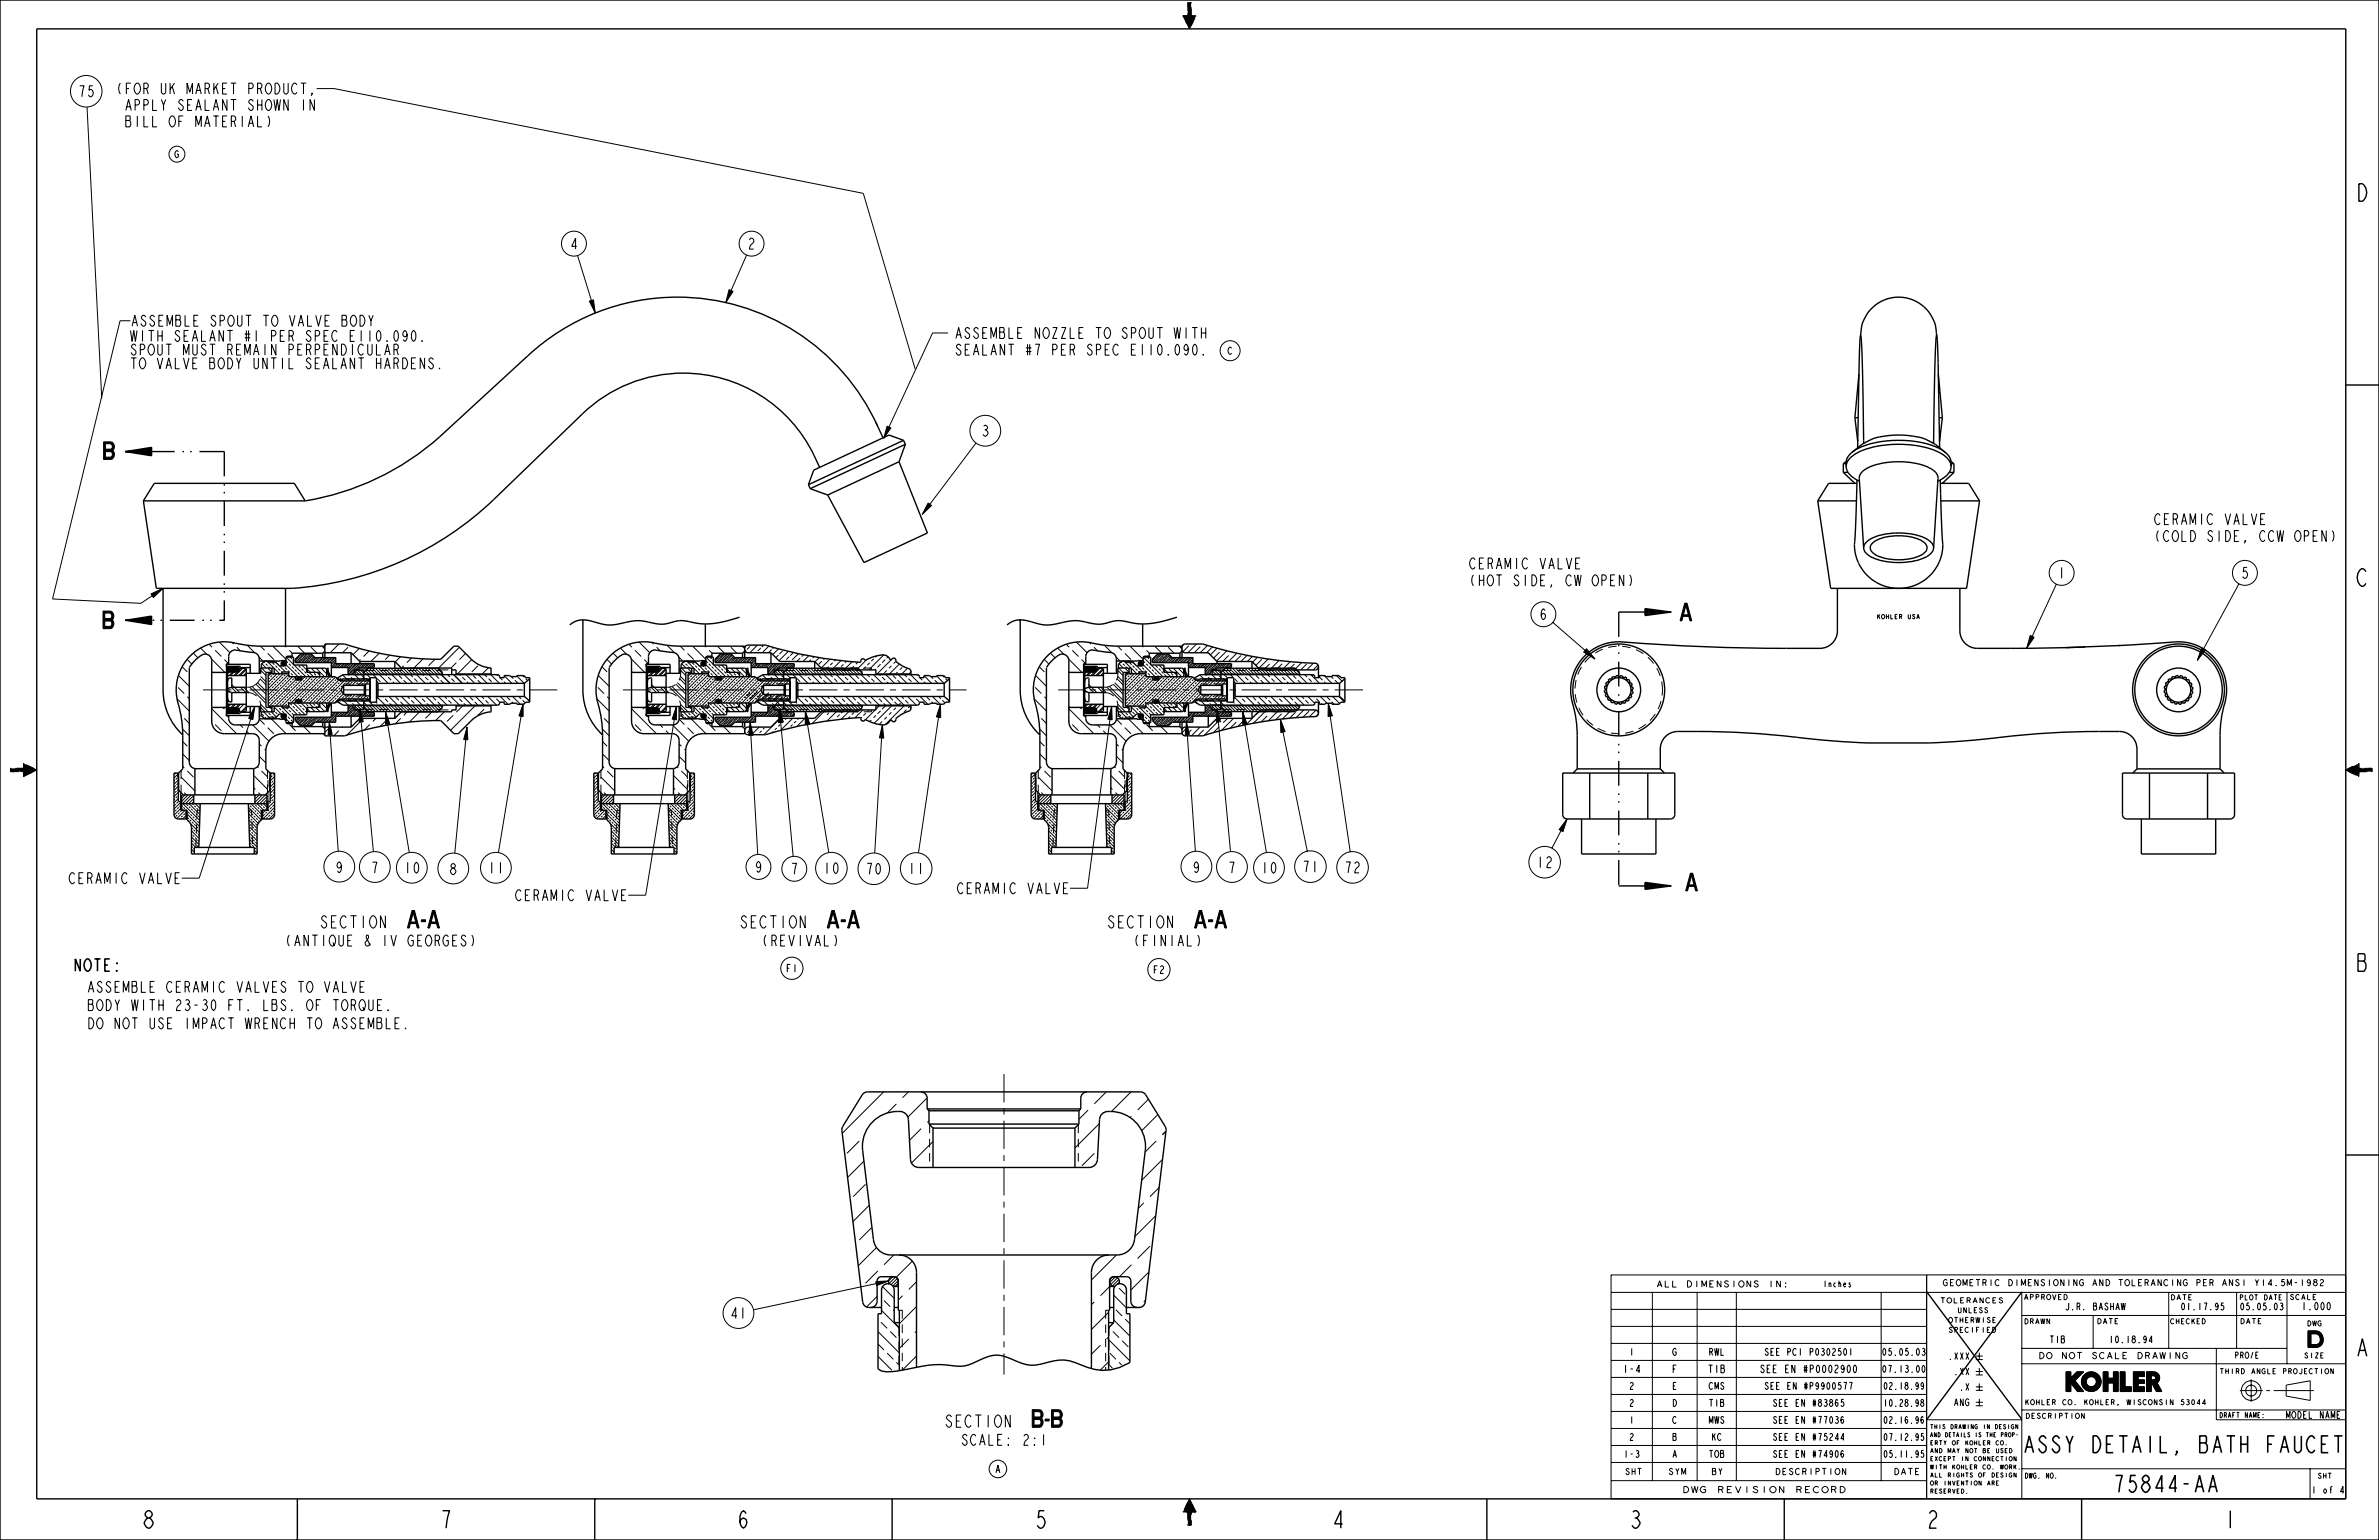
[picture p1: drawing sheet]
<svg xmlns="http://www.w3.org/2000/svg" width="864mm" height="559mm" viewBox="0 0 864 559" stroke-linecap="round" stroke-linejoin="round" font-family="sans-serif">
<g fill="#000" stroke="#000" stroke-width=".36">
<path d="M213.9 109.3l1.5-.5 .7 4.8zM264.7 105.1l1.4 .6-2.6 4.1zM322 154.6l1.4 .7-2.6 3.8zM336.9 182.5l1.3 .9-3.4 3.2zM54.8 215.5l4.4-2-3.5 3.3zM575.9 235.4l3.1 3.7-4.1-2.5zM737 230.6l1.4 .7-2.7 3.9zM799.2 235l1.4 .8-2.9 3.8zM92.5 256.4l-.7 4.7-1.5-.5zM245.5 256.4l.1 4.8-1.6-.3zM283 257.4l1.2 4.7-1.6 .1zM292.4 258.2l1.5 4.6-1.5 .2z"/>
<path d="M341.4 255.5l.1 4.9-1.6-.3zM403.6 256.4l.1 4.8-1.6-.2zM482.2 255.2l1.5 4.6-1.6 .2zM119.5 262l1.1 4.5-1.5 .1zM130.7 257.4l1.2 4.5-1.5 .1zM140 258.2l1.5 4.4-1.5 .2zM169.5 263.8l.3 4.7-1.5-.2zM189.9 255.4v4.6l-1.5-.2zM272.3 262l1.1 4.8h-1.6zM283.1 257.4l1.2 4.5-1.5 .1zM292.4 258.2l1.5 4.4-1.5 .2zM320.3 263l.5 4.8-1.6-.1z"/>
<path d="M430.7 262l1.1 4.5-1.6 .1zM441.8 257.4l1.2 4.5-1.5 .1zM451.1 258.2l1.5 4.4-1.5 .2zM464.8 261l1.7 4.5-1.5 .3zM568.9 297.2l-1.5 4.6-1.4-.8zM317.9 465l4.6-.2-4.3 1.7zM757 498.5a3.6 3.6 0 0 1 4.6 .2 3.6 3.6 0 0 1 .6 4.5h-2.9a1.87 1.87 0 0 0 1.7-1.8 1.87 1.87 0 0 0-1.7-1.9h-3.2zM779.2 497.8h2.6a2.15 2.15 0 0 1 2 2.9h-2a.78 .78 0 0 0 .7-.8 .78 .78 0 0 0-.7-.7h-2.6zM837.8 482.9h2.8a3.1 3.1 0 0 1 2.2 5h-2a1.99 1.99 0 0 0 1.5-2.1 1.99 1.99 0 0 0-1.7-1.8h-2.8zM837.8 484h1.1v3.9h3.9l-1.5 .9-3.5 .1zM750 497.8h1.7v2.2l2.3-2.2h2.4l-3.2 3.2 3.2 3.9h-2.2l-2.5-3.1v3.1h-1.7zM756.1 499.5h3.2a1.87 1.87 0 0 0-2 1.9 1.87 1.87 0 0 0 2 1.8h2.9a3.5 3.5 0 0 1-4.9 1.2 3.5 3.5 0 0 1-1.2-4.9z"/>
<path d="M763.5 497.8h1.7v2.3h2v-2.3h1.7v7.1h-1.7v-3.1h-2v3.1h-1.7zM769.7 497.8h1.7v5.4h2.3v1.7h-4zM774.5 497.8h3.9v1.7h-2.2v1.2h2.2v1.3h-2.2v1.2h2.2v1.7h-3.9zM779.2 499.2h1.7v1.5h2.9l-.8 1.1 1.8 3.1h-2l-1.5-2.8h-.4v2.8h-1.7z"/>
</g>
<g fill="none" stroke="#000" stroke-width=".36">
<path d="M31.6 38.8l5.3 105.7M114.9 32.1h6.4l192.1 38.1 18.8 63.7M209.7 92.7l6.4 20.9M271 92.6l-7.5 17.2M47.3 116.4h-3.7l-24.5 100.9 32.1 1.6 8-5.4M344.1 120.8h-5.6l-15.8 34.1M354.3 160.8l-19.5 25.8M746.5 212l-10.8 23.2M812.8 211.8l-15.1 27.8M819.4 207.9a4.5 4.5 0 0 0-6.7-4 4.5 4.5 0 0 0-.1 7.9 4.5 4.5 0 0 0 6.8-3.9M67.9 239.3l1.7 1.7M70.2 237.1l1.6 1.6"/>
<path d="M72.8 235.2l2.3 2.2M75.9 233.8l1.1 1M76.8 239.1l4.8 4.9M78.1 236l2.2 2.2M79.6 233l3.9 3.8M81.5 239.3l1.5 1.6M84.2 233.1l.6 .6M86 234.8l1.3 1.4M89.7 234.1l2.7 2.7M94 238.4l1.5 1.5M94.6 234.5l1.5 1.5M97 239.9l2.4 2.5"/>
<path d="M97.2 237.1l2.2 2.2M98.4 239.9l.2 .2M99.1 234.5l4.7 4.7M102.9 240l-.8 .8M103.5 234.5l.4 .3M103.8 239.8l.7 .7M103.9 238.4l2.6 2.7M105 236l1.1 1M105.3 238.4l.6 .7M106.3 239.4l.2 .3M107.4 239.8l-.2 .2M107.8 239.3l-.2 .3"/>
<path d="M108 234.5l2.6 2.5M108.3 238.9l-.3 .3M108.4 239.9l-.3 .3M108.7 238.5l-.3 .3M108.8 239.5l-.2 .3M109.1 238.1l-.3 .3M109.3 239.1l-.3 .2M109.3 237.3l-2.1 2.1M109.5 237.6l-.2 .3M109.7 238.6l-.3 .3M109.8 239.6l-.3 .3M109.9 237.3l-.2 .2"/>
<path d="M110.1 238.2l-.3 .3M110.2 239.2l-.2 .3M110.5 237.3l-3.2 3.1M110.5 237.8l-.3 .3M110.7 238.8l-.3 .3M110.8 239.8l-.3 .2M110.9 237.4l-.2 .2M111.1 238.4l-.3 .2M111.2 239.3l-.3 .3M111.5 237.9l-.3 .3M111.6 237.3l-3.2 3.1M111.6 238.9l-.2 .3"/>
<path d="M111.8 239.9l-.3 .3M111.9 237.5l-.3 .3M112.1 238.5l-.3 .3M112.2 237.3l-.1 .1M112.2 239.5l-.3 .3M112.5 238.1l-.3 .3M112.6 239.1l-.3 .2M112.7 237.3l-3.1 3.1M112.9 237.6l-.3 .3M112.9 234.8l2.2 2.2M113 238.6l-.2 .3M113.1 237.4l-.1 .1"/>
<path d="M113.2 239.6l-.3 .3M113.4 237.7l-2.7 2.7M113.5 238.2l-.3 .3M113.6 239.2l-.3 .3M113.7 238l-.1 .1M114 238.3l-2.2 2.1M114 238.8l-.3 .3M114.2 239.8l-.3 .2M114.2 238.6h.1M114.6 239.3l-.3 .3M114.7 238.6l-1.8 1.8M115 238.9l-.3 .3"/>
<path d="M115.1 239.9l-.2 .3M115.3 238.6l-.2 .2M115.6 239.5l-.3 .3M115.8 238.6l-1.8 1.8M116 239.1l-.3 .2M116.4 238.6l-.3 .3M116.5 239.6l-.2 .3M117 238.6l-1.8 1.8M117 239.2l-.3 .3M117.4 238.8l-.3 .3M117.5 239.8l-.2 .2M118 239.3l-.3 .3"/>
<path d="M118.1 238.6l-1.8 1.8M118.4 238.9l-.3 .3M118.5 233.7l-.6 .6M118.5 239.9l-.3 .3M118.7 238.6l-.2 .2M118.9 239.5l-.2 .3M119.2 238.6l-1.8 1.8M119.4 239.1l-.3 .2M119.8 238.6l-.3 .3M119.9 239.6l-.3 .3M120.3 238.6l-1.8 1.8M120.3 239.2l-.2 .3"/>
<path d="M120.8 238.8l-.3 .3M120.9 239.8l-.3 .2M121.3 239.3l-.3 .3M121.5 238.6l-1.8 1.8M121.7 238.9l-.2 .3M121.9 239.3l-1.6 1.6M121.9 239.9l-.3 .3M123.1 233.7l-3.2 3.1M126.4 234.8l-2 2M130.4 235.3l-2.2 2.2M130.9 239.3l-.5 .5M134 236.2l-2 2"/>
<path d="M137.7 237l-3 3M141.4 237.7l-1.6 1.6M145.4 238.3l-1.9 1.9M149.4 238.8l-1.7 1.7M153.6 239.1l-3.4 3.3M157.8 239.3l-2.2 2.3M166.8 234.9l-7.6 7.5M169 237.1l-2.2 2.2M171.2 239.4l-5.1 5.2M220.3 239.3l1.7 1.7M222.6 237.1l1.6 1.6M225.2 235.2l2.3 2.2"/>
<path d="M228.3 233.8l1.1 1M229.2 239.1l4.8 4.9M230.5 236l2.2 2.2M232 233l3.9 3.8M233.9 239.3l1.5 1.6M236.6 233.1l.6 .6M238.4 234.8l1.3 1.4M242.1 234.1l2.7 2.7M246.4 238.4l1.5 1.5M247 234.5l1.5 1.5M249.4 239.9l2.4 2.5M249.6 237.1l2.2 2.2"/>
<path d="M250.8 239.9l.2 .2M251.5 234.5l4.7 4.7M255.3 240l-.9 .8M255.9 234.5l.4 .3M256.2 239.8l.7 .7M256.3 238.4l2.6 2.7M257.4 236l1.1 1M257.7 238.4l.6 .7M258.7 239.4l.2 .3M259.8 239.8l-.2 .2M260.2 239.3l-.2 .3M260.4 234.5l2.6 2.5"/>
<path d="M260.7 238.9l-.3 .3M260.8 239.9l-.3 .3M261.1 238.5l-.3 .3M261.2 239.5l-.3 .3M261.5 238.1l-.3 .3M261.7 239.1l-.3 .2M261.7 237.3l-2.1 2.1M261.9 237.6l-.2 .3M262.1 238.6l-.3 .3M262.2 239.6l-.3 .3M262.3 237.3l-.2 .2M262.5 238.2l-.3 .3"/>
<path d="M262.6 239.2l-.2 .3M262.9 237.3l-3.2 3.1M262.9 237.8l-.3 .3M263.1 238.8l-.3 .3M263.2 239.8l-.3 .2M263.3 237.4l-.2 .2M263.5 238.4l-.3 .2M263.6 239.3l-.3 .3M263.9 237.9l-.3 .3M264 237.3l-3.2 3.1M264 238.9l-.2 .3M264.2 239.9l-.3 .3"/>
<path d="M264.3 237.5l-.3 .3M264.5 238.5l-.3 .3M264.6 237.3l-.1 .1M264.6 239.5l-.3 .3M264.9 238.1l-.3 .3M265 239.1l-.3 .2M265.1 237.3l-3.1 3.1M265.3 237.6l-.3 .3M265.3 234.8l2.2 2.2M265.4 238.6l-.2 .3M265.5 237.4l-.1 .1M265.6 239.6l-.3 .3"/>
<path d="M265.8 237.7l-2.7 2.7M265.9 238.2l-.3 .3M266 239.2l-.3 .3M266.1 238l-.1 .1M266.4 238.3l-2.2 2.1M266.4 238.8l-.3 .3M266.6 239.8l-.3 .2M266.6 238.6h.1M267 239.3l-.3 .3M267.1 238.6l-1.8 1.8M267.4 238.9l-.3 .3M267.5 239.9l-.2 .3"/>
<path d="M267.7 238.6l-.2 .2M268 239.5l-.3 .3M268.2 238.6l-1.8 1.8M268.4 239.1l-.3 .2M268.8 238.6l-.3 .3M268.9 239.6l-.2 .3M269.4 238.6l-1.8 1.8M269.4 239.2l-.3 .3M269.4 234.5l.9 .9M269.8 238.8l-.3 .3M269.9 239.8l-.2 .2M270.4 239.3l-.3 .3"/>
<path d="M270.5 238.6l-1.8 1.8M270.8 238.9l-.3 .3M270.8 236l-.3 .3 .4 .4M270.9 239.9l-.3 .3M271.1 238.6l-.2 .2M271.3 239.5l-.2 .3M271.6 238.6l-1.8 1.8M271.8 239.1l-.3 .2M272.2 238.6l-.3 .3M272.3 234.5l-1.2 1.2M272.3 239.6l-.3 .3M272.7 234.1l-.1 .1"/>
<path d="M272.7 238.6l-1.8 1.8M272.7 239.2l-.2 .3M273.2 238.8l-.3 .3M273.3 239.8l-.3 .2M273.7 239.3l-.3 .3M273.9 238.6l-1.8 1.8M274.1 238.9l-.2 .3M274.3 239.3l-1.6 1.6M274.3 239.9l-.3 .3M274.8 236.5l-.4 .4M275 234.1l-2.8 2.8M276.2 235.1l-1.1 1.1"/>
<path d="M277.2 234.1l-.7 .7M279.1 234.4l-2.4 2.5M280.1 235.7l-1.1 1.1M280.8 234.9l-.4 .5M282.6 235.4l-2.1 2.1M282.6 237.7l-1 .9M284 236.2l-1.1 1.2M284.9 239.9l-.2 .1M286.2 236.3l-3.4 3.5M286.5 238.2l-1.1 1.1M288 236.8l-1.1 1.1M289.8 237.2l-2.3 2.3"/>
<path d="M290.5 238.8l-1.2 1.1M291.7 237.6l-.7 .6M293.6 237.9l-2.1 2.1M294.4 239.3l-.7 .7M295.5 238.3l-.5 .5M297.4 238.6l-1.6 1.5M298.3 239.9l-1.1 1.1M299.3 238.9l-.4 .4M301.3 239.2l-3.2 3.2M303.3 239.5l-.5 .4M305.3 239.7l-3.4 3.4M307.3 239.9l-.6 .6"/>
<path d="M314.5 239.4l-3.6 3.7M317.2 239l-.9 .9M318.2 238l-.5 .5M320.8 237.7l-5.4 5.4M321.3 239.3l-1.1 1.2M322.4 238.3l-.5 .5M323.5 239.4l-5.1 5.2M325.2 240l-.8 .8M379.1 239.3l1.7 1.7M381.4 237.1l1.6 1.6M384 235.2l2.2 2.2M387.1 233.8l1 1"/>
<path d="M387.9 239.1l4.9 4.9M389.3 236l2.2 2.2M390.8 233l3.8 3.8M392.6 239.3l1.6 1.6M395.4 233.1l.6 .6M397.1 234.8l1.3 1.4M400.9 234.1l2.7 2.7M405.2 238.4l1.4 1.5M405.7 234.5l1.5 1.5M408.1 239.9l2.5 2.5M408.3 237.1l2.3 2.2M409.5 239.9l.2 .2"/>
<path d="M410.2 234.5l4.8 4.7M414.1 240l-.9 .8M414.7 234.5l.4 .3M415 239.8l.7 .7M415 238.4l2.7 2.7M416.2 236l1.1 1M416.4 238.4l.7 .7M417.4 239.4l.3 .3M418.6 239.8l-.3 .2M419 239.3l-.3 .3M419.2 234.5l2.5 2.5M419.4 238.9l-.3 .3"/>
<path d="M419.6 239.9l-.3 .3M419.8 238.5l-.2 .3M420 239.5l-.3 .3M420.3 238.1l-.3 .3M420.4 239.1l-.3 .2M420.5 237.3l-2.2 2.1M420.7 237.6l-.3 .3M420.8 238.6l-.3 .3M421 239.6l-.3 .3M421.1 237.3l-.3 .2M421.2 238.2l-.2 .3M421.4 239.2l-.3 .3"/>
<path d="M421.6 237.3l-3.1 3.1M421.7 237.8l-.3 .3M421.8 238.8l-.3 .3M421.9 239.8l-.2 .2M422.1 237.4l-.3 .2M422.2 238.4l-.3 .2M422.4 239.3l-.3 .3M422.6 237.9l-.2 .3M422.7 237.3l-3.1 3.1M422.8 238.9l-.3 .3M422.9 239.9l-.3 .3M423.1 237.5l-.3 .3"/>
<path d="M423.2 238.5l-.3 .3M423.3 237.3l-.1 .1M423.3 239.5l-.2 .3M423.6 238.1l-.3 .3M423.8 239.1l-.3 .2M423.9 237.3l-3.2 3.1M424.1 237.6l-.3 .3M424.1 234.8l2.1 2.2M424.2 238.6l-.3 .3M424.3 237.4l-.1 .1M424.3 239.6l-.2 .3M424.6 237.7l-2.8 2.7"/>
<path d="M424.6 238.2l-.3 .3M424.8 239.2l-.3 .3M424.8 238v.1M425.1 238.3l-2.2 2.1M425.2 238.8l-.3 .3M425.3 239.8l-.3 .2M425.4 238.6h-.1M425.7 239.3l-.2 .3M425.9 238.6l-1.8 1.8M426.2 238.9l-.3 .3M426.3 239.9l-.3 .3M426.4 238.6l-.1 .2"/>
<path d="M426.7 239.5l-.3 .3M427 238.6l-1.8 1.8M427.1 239.1l-.2 .2M427.6 238.6l-.3 .3M427.7 239.6l-.3 .3M428.1 238.6l-1.8 1.8M428.1 239.2l-.3 .3M428.5 238.8l-.2 .3M428.7 239.8l-.3 .2M429.1 239.3l-.3 .3M429.2 238.6l-1.8 1.8M429.5 238.9l-.3 .3"/>
<path d="M429.7 239.9l-.3 .3M429.8 233.8l-.6 .6M429.8 238.6l-.1 .2M430.1 239.5l-.3 .3M430.4 238.6l-1.8 1.8M430.5 239.1l-.3 .2M430.9 238.6l-.3 .3M431.1 239.6l-.3 .3M431.5 238.6l-1.8 1.8M431.5 239.2l-.3 .3M431.9 238.8l-.3 .3M432 239.8l-.2 .2"/>
<path d="M432.5 239.3l-.3 .3M432.6 238.6l-1.8 1.8M432.9 238.9l-.3 .3M433 239.3l-1.6 1.6M433 239.9l-.2 .3M434.4 233.7l-3.2 3.2M438.3 234.2l-2.6 2.7M441.8 235.2l-2.4 2.4M445.4 236.1l-3.8 3.8M449 237l-3 3M452.7 237.8l-2.2 2.2M456.5 238.5l-1.8 1.8"/>
<path d="M460.4 239.1l-3.4 3.4M464.3 239.7l-3.4 3.4M563.7 225.8l15.3 13.3M64.3 253.5l4.4 4.5M64.6 249.4l2.3 2.3M64.8 245.1l3.9 3.9M66.1 241.9l1.9 1.9M68 252.8l.7 .7M76.8 257.2l9.1 9M80.9 256.7l.6 .6M82.2 241.5h.1M82.2 241.7h.1"/>
<path d="M82.2 241.2v.1M82.2 259.2h.1M82.2 259.4h.1M82.2 259.6v.1M82.2 259h.1M82.3 241.8l-.1 .1M82.5 256.5l-.3 .3M82.6 241.8l-.4 .4M82.6 250.3l.8 .8M82.6 244l-.2 .2M82.7 256.9l-.5 .5M82.8 241.8l-.6 .6"/>
<path d="M82.9 257l-.7 .6M83 241.8l-.8 .8M83.1 257l-.9 .9M83.2 255.5l-.6 .7M83.2 241.8l-1 1M83.3 243.8l-.7 .7M83.3 257l-1.1 1.1M83.5 241.8l-1.3 1.3M83.5 257l-1.3 1.3M83.7 241.8l-1.5 1.5M83.7 258.2l-.7 .7M83.8 257l-1.6 1.5"/>
<path d="M83.8 255.5l-1.6 1.7M83.9 241.8l-1.7 1.7M84 257l-1.8 1.8M84 249.4l1.9 1.9M84.1 241.8l-1.9 1.9M84.1 248.4l2.9 2.9M84.2 257l-1.9 1.9M84.4 241.8l-2.2 2.1M84.4 257l-1.8 1.9M84.5 243.8l-1.4 1.3M84.6 241.8l-2.3 2.3M84.7 257l-1.9 1.9"/>
<path d="M84.8 241.8l-1.9 1.9M85 255.5l-1.3 1.4M85 241.8l-1.8 1.9M85.1 243.8l-1.4 1.3M85.1 257l-1.9 1.9M85.3 241.8l-1.9 1.9M85.3 257l-1.8 1.9M85.5 241.8l-1.9 1.9M85.6 257l-1.9 1.9M85.6 255.5l-1.4 1.4M85.7 241.8l-1.9 1.9M85.8 257l-1.9 1.9"/>
<path d="M85.9 241.8l-1.8 1.9M86 257l-1.9 1.9M86.1 241.8l-1.8 1.9M86.2 257l-1.8 1.9M86.2 243.8l-1.3 1.3M86.3 241.9l-1.8 1.8M86.3 257.1l-1.7 1.8M86.4 242l-1.7 1.7M86.5 257.2l-1.7 1.7M86.6 242.1l-1.6 1.6M86.6 257.3l-1.6 1.6M86.7 242.2l-1.5 1.5"/>
<path d="M86.7 257.4l-1.5 1.5M86.7 255.5l-1.3 1.4M86.7 242.3l-1.3 1.4M86.8 257.6l-1.3 1.3M86.8 258.2l-.6 .6M86.8 242.5l-1.2 1.2M86.8 242.9l-.7 .8M86.8 257.8l-1.1 1.1M86.8 242.7l-.9 1M86.8 258l-.9 .9M87.3 249.4l2 1.9M87.3 255.5l-1.3 1.4"/>
<path d="M87.6 242.4l-.7 .7M88.2 242.4l-2.7 2.7M88.4 249.4l2 1.9M88.5 255.5l-1.7 1.7M89.2 242.5l-2.6 2.6M89.4 243l-2.2 2.1M89.4 244.1l-1 1M89.4 244.7l-.4 .4M89.4 256.4l-1.9 1.9M89.4 257l-1.3 1.3M90.6 249.3l6 5.9M91.5 249.1l5.1 5"/>
<path d="M92.5 256.4l-20.2 62.3h-6.3M92.9 248.3l3.7 3.6M93.5 247.7l3.1 3.1M94.3 246.3l2.3 2.2M94.6 245.4l2 2M94.6 255.6l2.8 2.7M94.6 256.7l1.6 1.6M94.6 243.2l2 1.9M94.9 242.4l1.7 1.6M95.1 240.8l1.5 1.6M95.1 259.1l.7 .7M95.7 258.3l2.4 2.4"/>
<path d="M95.8 240.1l.3 .4M96.5 240.8l.7 .7M97.1 258.3l.1 .1M97.2 242.4l1.5 1.5M97.5 258.7l.7 .7M97.5 241.9l.5 .5M97.7 250.7l-.3 .3M97.9 246l-.5 .5M97.9 252.7l-.5 .6M98 256.7l.7 .7M98.2 247.9l-.5 .6M98.2 254.7l-.5 .5"/>
<path d="M98.3 242.4l.4 .4M98.3 244.5l-.9 .9M98.4 258.2l1.9 2M98.5 249.9l-.6 .6M98.6 259.8l.7 .7M98.8 245.1l-.6 .6M98.8 251.9l-.6 .5M98.9 240.5l.7 .7M99.1 247.1l-.6 .5M99.1 253.8l-.6 .6M99.3 249.1l-.5 .5M99.3 255.8l-.4 .4"/>
<path d="M99.4 244.5l-.3 .3M99.5 257.9l.1 .1M99.5 256.5l2.6 2.6M99.5 242.5l2 2M99.6 251l-.5 .6M99.6 244l.5 .5M99.9 246.2l-.6 .6M99.9 253l-.6 .5M100 258.4l.7 .7M100 241.5l.7 .7M100.2 248.2l-.6 .6M100.2 254.9l-.6 .6"/>
<path d="M100.5 250.2l-.6 .5M100.6 244.5l-3.2 3.2M100.6 256.2l.4 .4M100.7 245.4l-.5 .6M100.7 252.1l-.5 .6M101 247.4l-.5 .5M101 254.1l-.5 .6M101 242.6l.7 .7M101.3 249.3l-.6 .6M101.3 256.1l-.1 .1M101.4 257l.7 .7M101.4 241.6l2.3 2.2"/>
<path d="M101.6 244.6l-.6 .5M101.6 251.3l-.6 .6M101.9 246.5l-.6 .6M101.9 253.3l-.6 .5M102 256.2l.4 .4M102.1 248.5l-.5 .6M102.1 255.2l-.5 .6M102.4 250.5l-.5 .5M102.4 258l.7 .7M102.6 256.8l3.9 3.9M102.7 259.1l-.6 .6M102.7 245.7l-.6 .5"/>
<path d="M102.7 252.4l-.6 .6M102.8 244.5l-5.4 5.4M102.9 241.6l.2 .3M103 247.6l-.6 .6M103 254.4l-.6 .5M103 259.1l-.9 .9M103.2 240l-1.1 1.1M103.3 249.6l-.6 .6M103.4 259.1l-1.2 1.2M103.4 240.1l-1.2 1.3M103.5 242.2l.7 .7M103.6 244.8l-.6 .6"/>
<path d="M103.6 251.6l-.6 .5M103.6 240.3l-1.2 1.2M103.7 259.1l-1.4 1.3M103.7 240.5l-1.1 1.1M103.8 260l-.7 .7M103.8 240.8l-.8 .8M103.8 259.3l-1.3 1.3M103.8 241.1l-.5 .5M103.8 259.6l-1 1.1M103.8 259.4l.4 .4M103.8 241.2l4.4 4.3M103.8 246.8l-.5 .6"/>
<path d="M103.8 253.5l-.5 .6M104 256.8l.5 .5M104.1 248.8l-.5 .5M104.1 255.5l-.5 .6M104.4 250.7l-.6 .6M104.5 243.3l.7 .7M104.7 246l-.6 .5M104.7 252.7l-.6 .6M104.8 244.7l-7.4 7.5M104.8 255.9l-.3 .3M104.8 256.2l3.2 3.2M104.8 245l.6 .5"/>
<path d="M104.9 257.7l.7 .7M104.9 240.8l.7 .7M105 247.9l-.6 .6M105 254.7l-.6 .5M105.2 249.9l-.5 .6M105.2 255.2l.7 .7M105.5 251.9l-.5 .5M105.6 244.4l.7 .7M105.8 247.1l-.6 .5M105.8 253.8l-.6 .6M105.9 258.7l.7 .7M105.9 241.9l.7 .7"/>
<path d="M106.1 249.1l-.6 .5M106.2 245.5l-8.8 8.9M106.3 256.3l.7 .7M106.4 251l-.6 .6M106.5 255.1l4.3 4.3M106.6 246.2l-.5 .6M106.6 253l-.5 .5M106.6 245.4l.2 .1M106.8 241.3l4.2 4.2M106.9 248.2l-.5 .6M106.9 254.9l-.1 .2M107 242.9l.7 .7"/>
<path d="M107.2 245.7l-.3 .3M107.2 250.2l-.6 .5M107.3 246.7l-9.5 9.5M107.3 257.3l.7 .7M107.5 252.1l-.6 .6M107.7 254.3l.8 .8M107.7 246.2l.5 .5M107.7 246.5l.2 .2M107.8 247.4l-.6 .5M107.8 254l1 1.1M107.8 246l.8 .7M107.9 255.1l.5 .5"/>
<path d="M108 245.8l.9 .9M108 240.3l-.1 .1M108 249.3l-.5 .6M108 244l.7 .7M108.1 254l.9 .9M108.2 245.6l1 1.1M108.3 251.3l-.5 .6M108.4 258.4l.7 .7M108.4 241.5l.7 .7M108.4 254l.8 .7M108.4 245.6l.9 .8M108.6 253.3l-.6 .5"/>
<path d="M108.7 254l.6 .5M108.7 255.9l.7 .7M108.8 245.6l.4 .4M108.9 248.5l-.6 .6M109.1 245.1l.5 .4M109.2 250.5l-.6 .5M109.3 255.1l2.1 2.1M109.4 240l-.3 .3M109.4 252.4l-.5 .6M109.4 242.6l.7 .7M109.6 241.3l1.8 1.8M109.7 247.6l-.5 .6"/>
<path d="M109.7 254.4l-.1 .1M109.8 257l.7 .7M110 249.6l-.6 .6M110.3 251.6l-.6 .5M110.4 240.2l-.3 .2M110.5 243.6l.7 .8M110.6 246.8l-.6 .6M110.6 253.5l-.6 .6M110.7 245.5l-10.7 10.7M110.7 255.1l.1 .1M110.8 248.8l-.5 .5M110.8 258l.6 .6"/>
<path d="M111 241.3l.4 .4M111.1 250.7l-.5 .6M111.2 255.6l.7 .7M111.4 240.3l-.2 .1M111.4 246l-.6 .5M111.4 252.7l-.6 .6M111.6 244.7l.7 .7M111.6 257.2l.9 1M111.6 242.9l1.1 1.1M111.7 247.9l-.6 .6M111.7 254.7l-.4 .4M111.8 245.5l-.1 .2"/>
<path d="M112 249.9l-.6 .6M112.1 255.1l1.6 1.6M112.2 244l1.6 1.5M112.3 251.9l-.6 .5M112.3 256.6v.1M112.5 247.1l-.5 .5M112.5 253.8l-.5 .6M112.8 240l-.3 .3M112.8 249.1l-.5 .5M112.8 256.7l1.5 1.5M112.9 245.5l-10.6 10.7M113 242.5l1.5 1.5"/>
<path d="M113.1 251l-.6 .6M113.4 246.2l-.6 .6M113.4 253l-.6 .5M113.7 248.2l-.6 .6M113.7 254.9l-.2 .2M113.7 255.2l.7 .7M113.7 240.2l-.2 .2M113.9 250.2l-.5 .5M114 244.4l.7 .7M114.1 245.5l-.4 .5M114.2 252.1l-.5 .6M114.5 247.4l-.6 .5"/>
<path d="M114.5 254.1l-.6 .6M114.6 256.7l1.5 1.5M114.7 256.3l.4 .4M114.7 240.3l-.1 .1M114.8 242.5l3 3M114.8 249.3l-.6 .6M114.9 255.1l1 1M115 244l1.1 1M115.1 245.4l.1 .1-9.5 9.6M115.1 251.3l-.6 .6M115.3 246.5l-.5 .6M115.3 253.3l-.5 .5"/>
<path d="M115.6 248.5l-.5 .6M115.9 250.5l-.6 .5M116.1 256.3l1.8 1.9M116.1 240l-.3 .3M116.2 245.7l-.6 .5M116.2 252.4l-.6 .6M116.5 247.6l-.6 .6M116.5 254.4l-.6 .5M116.6 242.5l2 2M116.6 255.1l2 2M116.7 249.6l-.5 .6M117 251.6l-.5 .5"/>
<path d="M117.1 240.2l-.3 .2M117.3 246.8l-.6 .6M117.3 253.5l-.6 .6M117.4 245.5l-8.4 8.5M117.6 248.8l-.6 .5M117.9 250.7l-.6 .6M118.1 240.3l-.1 .1M118.1 246l-.5 .5M118.1 252.7l-.5 .6M118.4 247.9l-.5 .6M118.4 254.7l-.4 .4M118.6 245.5l-.2 .2"/>
<path d="M118.7 249.9l-.6 .6M119 251.9l-.6 .5M119.1 243.2l-.5 .5M119.1 257.8l-.4 .4M119.2 257.2l-.6 .6M119.2 243.7l-.4 .4M119.3 247.1l-.6 .5M119.3 253.8l-.6 .6M119.4 244.1l-.4 .4M119.5 240l-.3 .3M119.5 249.1l-.5 .5M119.6 244.5l-.4 .3"/>
<path d="M119.6 256.2l-1 1M119.7 245.5l-9.6 9.6M119.7 244.8l-.3 .4M119.8 251l-.5 .6M119.9 245.2l-.3 .3M120.1 246.2l-.6 .6M120.1 253l-.6 .5M120.1 255.1l-1.1 1.1M120.3 259.4v.1M120.4 248.2l-.6 .6M120.5 240.2l-.3 .2M120.6 241.2l-.3 .2"/>
<path d="M120.7 250.2l-.6 .5M120.7 258.5l-.4 .4M120.8 242.1l-.1 .1M120.8 259l-.3 .3M120.8 245.5l-.4 .5M120.9 260l-.3 .2M121 252.1l-.6 .6M121 240.7l-.2 .3M121.2 241.7l-.3 .3M121.2 258.6l-.3 .2M121.2 247.4l-.5 .5M121.2 254.1l-.5 .6"/>
<path d="M121.3 259.5l-.3 .3M121.5 240.3l-.3 .3M121.5 249.3l-.5 .6M121.6 241.3l-.3 .3M121.7 259.1l-.2 .3M121.8 251.3l-.6 .6M121.8 245.7l-9.4 9.4M121.8 258.5l-1.5 1.5M121.9 240.5l-1.6 1.6M122 240.9l-.3 .3M122.1 246.5l-.6 .6M122.1 253.3l-.6 .5"/>
<path d="M122.2 241.9l-.3 .2M122.2 258.7l-.3 .3M122.3 259.7l-.2 .2M122.4 248.5l-.6 .6M122.4 258.5l-.1 .1M122.6 254.3l.9 .9M122.6 241.4l-.3 .3M122.6 250.5l-.5 .5M122.6 240.8l-1.4 1.4M122.7 259.3l-.3 .2M122.9 252.4l-.5 .6M122.9 258.5l-3.5 3.5"/>
<path d="M123 246.8l-8.4 8.3M123 241l-.3 .3M123.1 242l-.2 .2M123.1 258.8l-.2 .3M123.2 247.6l-.6 .6M123.2 240.8l-.1 .1M123.3 259.8l-.1 .1M123.5 249.6l-.6 .6M123.5 258.5l-.2 .2M123.6 241.6l-.3 .3M123.7 259.4l-.3 .3M123.8 251.6l-.6 .5"/>
<path d="M123.8 240.8l-1.4 1.4M123.8 250.4l-4.7 4.7M124 241.2l-.3 .2M124 253.5l-.3 .4M124.1 258.5l-1.4 1.4M124.1 253.6l2.3 2.3M124.1 242.1v.1M124.1 259l-.3 .3M124.2 251.1l-.2 .2M124.3 248.8l-.5 .5M124.3 240.8l-.2 .2M124.4 244.9l2.1 2.2"/>
<path d="M124.5 241.7l-.2 .3M124.5 258.6l-.2 .2M124.6 251.8l-3.2 3.3M124.7 259.5l-.3 .3M124.9 252.7l-.6 .6M124.9 240.8l-1.4 1.4M125 241.3l-.3 .3M125.1 259.1l-.3 .3M125.2 247.9l-.6 .6M125.2 258.5l-1.4 1.4M125.4 240.9l-.3 .3M125.5 241.9l-.3 .2"/>
<path d="M125.5 258.7l-.3 .3M125.6 252l-.4 .4M125.6 246.3l-8.7 8.8M125.7 259.7l-.2 .2M125.8 258.5l-.1 .1M125.9 241.4l-.2 .3M126 247.1l-.6 .5M126 253.8l-.5 .5M126 240.8l-1.4 1.4M126.1 259.3l-.3 .2M126.4 253.6l1 1.1M126.4 241l-.3 .3"/>
<path d="M126.4 244.4h.1M126.5 242l-.2 .2M126.5 258.8l-.3 .3M126.5 256l-.1 .2M126.5 244.8l.3 .3M126.6 240.8l-.1 .1M126.7 243l-.3 .3M126.7 256.5l-.3 .2M126.7 259.8l-.1 .1M126.7 252l-2.3 2.3M126.7 246.3l-.4 .5M126.8 244l-.3 .2"/>
<path d="M126.8 257.4l-.3 .3M126.8 253l-.5 .5M126.9 241.6l-.2 .3M126.9 258.4l-.2 .3M127.1 242.6l-.3 .2M127.1 256l-.3 .3M127.1 259.4l-.3 .3M127.1 248.2l-.5 .5M127.1 240.8l-1.4 1.4M127.2 243.5l-.3 .3M127.2 257l-.3 .3M127.4 241.2l-.3 .2"/>
<path d="M127.4 244.5l-.2 .2M127.4 258l-.3 .3M127.4 245.7l1.1 1.1M127.5 242.1l-.3 .3M127.5 259l-.3 .3M127.6 243.1l-.2 .3M127.6 256.6l-.2 .3M127.6 256l-1.2 1.3M127.7 252.1l-.6 .6M127.7 240.8l-.2 .2M127.8 244.1l-.3 .3M127.8 257.6l-.3 .3"/>
<path d="M127.9 246.3l-2.4 2.4M127.9 241.7l-.3 .3M127.9 258.6l-.3 .2M128 247.4l-.6 .5M128 254.1l-.3 .2M128 255.2l.6 .7M128 256.2l-.2 .3M128.1 242.7l-.3 .3M128.1 259.5l-.3 .3M128.2 244.3l-.4 .4M128.2 243.7l-.3 .3M128.2 257.2l-.3 .2"/>
<path d="M128.2 256.5l-3.3 3.4M128.3 240.8l-1.9 1.9M128.3 241.3l-.2 .3M128.3 258.1l-.2 .3M128.5 256.9l-.2 .1M128.5 242.3l-.3 .3M128.5 259.1l-.3 .3M128.6 253.6l2.3 2.3M128.6 243.3l-.3 .2M128.7 257.3l-2.7 2.6M128.8 240.9l-.3 .3M128.8 257.7l-.3 .3"/>
<path d="M128.8 244.8l2.2 2.3M128.8 246.5l-.6 .6M128.8 253.3l-.6 .5M128.9 256.2l1.1 1.2M128.9 244.4l.3 .3M128.9 243.3l1.4 1.4M128.9 241.9l-.3 .2M128.9 258.7l-.3 .3M129 252l-2.4 2.3M129 242.8l-.2 .3M129 259.7l-.2 .2M129.1 248.5l-.2 .2"/>
<path d="M129.3 241.4l-.3 .3M129.3 258.3l-.3 .3M129.4 240.8l-3 3M129.4 257.6l-2.2 2.3M129.5 242.4l-.3 .3M129.5 259.3l-.3 .2M129.7 252.4l-.6 .6M129.7 256l1.4 1.4M129.7 241l-.2 .3M129.7 257.9l-.2 .2M129.9 243.3l1.4 1.4M129.9 242l-.3 .3"/>
<path d="M129.9 258.8l-.3 .3M129.9 247.6l-.5 .6M129.9 240.8v.1M130 257.6l-.1 .1M130 243l-.1 .1M130 259.8v.1M130.1 252l-.2 .1M130.1 246.3l-2.3 2.4M130.3 241.6l-.3 .3M130.3 258.4l-.3 .3M130.3 242.7l-.1 .1M130.3 257.8l-2 2.1"/>
<path d="M130.4 259.4l-.2 .3M130.5 240.8l-3.8 3.9M130.7 257.4l4.8 51.6M130.7 241.2l-.3 .2M130.7 256l1.3 1.3M130.8 246.8l-.6 .6M130.8 253.5l-.6 .6M130.9 253.6l.4 .5M130.9 242.1l-.3 .3M130.9 259l-.3 .3M131 243.3l1 1M131 258.3l-1.6 1.6"/>
<path d="M131.1 240.8l-.2 .2M131.2 252l-2.3 2.3M131.2 246.3l-.1 .2M131.3 241.7l-.3 .3M131.3 258.6l-.3 .2M131.3 245.1l1.2 1.1M131.4 259.5l-.3 .3M131.6 258.3l-.2 .1M131.6 252.7l-.5 .6M131.6 240.8l-2.2 2.3M131.7 241.3l-.3 .3M131.8 256l2.2 2.2"/>
<path d="M131.8 242.3l-.1 .1M131.8 259.1l-.2 .3M131.9 247.9l-.6 .6M131.9 254.7l1.1 1.1M132.1 243.9l.7 .7M132.1 258.3l-1.6 1.6M132.1 240.9l-.3 .3M132.3 241.9l-.3 .2M132.3 258.7l-.3 .3M132.3 252l-.4 .4M132.4 246.3l-2.4 2.4M132.4 259.7l-.2 .2"/>
<path d="M132.7 243.4l1.2 1.2M132.7 258.3l-.3 .3M132.7 241.4l-.3 .3M132.7 247.1l-.5 .5M132.7 253.8l-.5 .5M132.7 240.8l-1.5 1.6M132.8 259.3l-.3 .2M132.9 252.5l-1.8 1.8M133 256l2.1 2.2M133.1 253.6l2.2 2.3M133.1 241l-.3 .3M133.2 242.8l1.8 1.8"/>
<path d="M133.2 258.3l-1.5 1.6M133.2 242l-.2 .3M133.2 258.8l-.2 .3M133.3 244.8l1.1 1.1M133.3 240.8l-.1 .1M133.4 259.8l-.1 .1M133.4 246.4l-.4 .4 .3 .3M133.6 253l-.6 .5M133.7 241.6l-.3 .3M133.7 258.4l-.3 .3M133.8 259.4l-.3 .3M133.9 240.8l-1.6 1.6"/>
<path d="M134 246.9l-1.2 1.3M134 242.5l2.2 2.1M134.1 252.5l-.2 .2M134.1 241.2l-.3 .2M134.1 256l2.2 2.2M134.2 242.1l-.2 .3M134.2 259l-.3 .3M134.3 247.8l-.2 .1M134.4 258.3l-1.6 1.6M134.4 240.8l-.2 .2M134.6 241.7l-.2 .3M134.6 258.6l-.2 .2"/>
<path d="M134.8 259.5l-.3 .3M134.9 258.3l-.1 .1M135 240.8l-1.6 1.6M135.1 241.3l-.3 .3M135.1 242.5l2.2 2.1M135.2 242.3l-.1 .1M135.2 259.1l-.3 .3M135.2 256l2.2 2.2M135.5 258.3l-1.6 1.6M135.5 240.9l-.3 .3M135.5 244.8l.9 .9M135.6 241.9l-.2 .2"/>
<path d="M135.6 258.7l-.2 .3M135.8 259.7l-.2 .2M135.9 241l-1.4 1.4M135.9 259l-.9 .9M135.9 241.6l-.1 .1M136.3 242.5l2.1 2.1M136.3 256l2.2 2.2M136.5 254.8l.4 .4M136.9 246.2l1.2 1.2M137 253l2.8 2.9M137.4 242.5l2.1 2.1M137.5 256l2.1 2.2"/>
<path d="M137.5 255.8l.1 .1M137.8 244.8l3.1 3.2M138.5 242.5l2.2 2.1M138.6 256l2.2 2.2M138.6 247.9l.1 .1M138.9 252.7l.3 .3M139.6 242.5l2.2 2.1M139.7 256l2.2 2.2M139.8 253.5l1.1 1.2M140 258.2l8.6 51.2M140 244.8l.3 .3M140.7 242.5l2.2 2.1"/>
<path d="M140.8 256l2.2 2.2M140.9 245.7l1.1 1.1M141.2 252.7l3.1 3.2M141.4 255.2l.7 .7M141.9 242.5l2.1 2.1M142 256l2.1 2.2M142.2 244.8l3.2 3.2M142.6 247.4l.6 .6M143 242.5l2.1 2.1M143.1 256l2.1 2.2M143.7 253l1.1 1.1M144.1 242.5l2.2 2.1"/>
<path d="M144.2 256l2.2 2.2M144.8 245.1l1.1 1.1M145.2 242.5l2.2 2.1M145.3 256l2.2 2.2M145.4 254.7l1.1 1.1M145.7 252.7l3.1 3.2M146.4 242.5l2.1 2.1M146.4 256l2.2 2.2M146.5 246.8l1.1 1.1M146.6 241.6l-.9 .8M146.7 244.8l3.2 3.2M147.5 242.5l2.1 2.1"/>
<path d="M147.6 256l2.1 2.2M147.8 258.3l-1.2 1.2M147.9 252.7l.8 .8M148.6 242.5l2.2 2.1M148.7 256l2.2 2.2M149 244.8l.9 .9M149.3 254.1l1.1 1.1M149.7 242.5l2.2 2.1M149.8 256l2.2 2.2M150.2 252.7l3.1 3.2M150.4 246.2l1.1 1.2M150.8 242.5l2.2 2.1"/>
<path d="M150.9 256l2.2 2.2M151 255.8l.1 .1M151.2 244.8l3.2 3.2M152 242.5l2.1 2.1M152.1 256l2.1 2.2M152.1 247.9v.1M152.3 258.3l-3.7 3.7M152.4 252.7l.3 .3M153.1 242.5l2.2 2.1M153.2 256l2.1 2.2M153.2 253.5l1.1 1.2M153.5 244.8l.3 .3"/>
<path d="M154.2 242.5l2.2 2.1M154.3 256l2.2 2.2M154.3 245.7l1.2 1.1M154.6 252.7l3.2 3.2M154.9 255.2l.7 .7M155.3 242.5l2.2 2.1M155.4 256l2.2 2.2M155.7 244.8l3.2 3.2M156 247.4l.6 .6M156.5 242.5l2.1 2.1M156.6 256l2.1 2.2M156.7 258.4l-2.3 2.3"/>
<path d="M157.2 253l1.1 1.1M157.6 242.5l2.1 2.1M157.7 256l1.8 1.8M158.3 245.1l1.1 1.1M158.7 242.5l1.9 1.9M158.8 256l1.2 1.3M158.8 254.7l1.2 1.1M159.1 252.7l3.2 3.2M159.9 256l.7 .7M160 246.8l1.1 1.1M161.3 258.3l-3.2 3.2M161.4 252.7l.8 .8"/>
<path d="M162.5 244.8l.8 .9M162.8 254.1l1.1 1.1M163.6 252.7l3.2 3.2M163.9 246.2l1.1 1.2M164.4 255.8l.1 .1M164.5 259.5l-2.2 2.3M165.6 247.9v.1M165.7 240.5l-2 1.9M165.9 252.7l.2 .3M166.7 253.5l1.1 1.2M166.9 244.8l.4 .3M167.8 245.7l1.1 1.1"/>
<path d="M167.9 256.2l-2.2 2.2M168.1 252.7l3.2 3.2M168.4 255.2l.6 .7M169.2 244.8l3.1 3.2M169.5 247.4l.6 .6M170.6 253l1.1 1.1M171.7 245.1l1.2 1.1M172.3 254.7l1.1 1.1M172.4 256.1l-8.8 8.9M172.6 252.7l3.2 3.2M173.4 246.8l1.2 1.1M173.5 241.6l-2.2 2.2"/>
<path d="M173.7 244.8l3.1 3.2M174.8 252.7l.9 .8M175.8 257.3l-2.3 2.2M175.9 244.8l.9 .9M176.2 254.1l1.2 1.1M176.9 256.1v.1M177.1 252.7l3.2 3.2M177.3 242.3l-2.3 2.3M177.4 246.2l1.1 1.2M177.9 255.8l.1 .1M178.2 244.8l3.1 3.2M179.3 252.7l.3 .3"/>
<path d="M180.2 253.5l1.1 1.2M181.5 245.9l.9 .9M181.6 252.7l2.8 2.8M183 247.4l.6 .6M183 245.2l2.8 2.8M184.1 253l1.1 1.1M185.6 245.5l.7 .7M185.8 254.7l.5 .5M186.1 252.7l2.8 2.8M186.9 246.8l1.1 1.1M187.6 245.3l2.7 2.7M188.3 252.7l.8 .8"/>
<path d="M189.7 254.1l.9 .9M189.7 245.1l.6 .6M189.9 255.4l-9 54M190.8 246.2l.7 .7M216.7 253.5l4.4 4.5M217 249.4l2.3 2.3M217.2 245.1l3.9 3.9M218.5 241.9l1.9 1.9M220.4 252.8l.7 .7M229.2 257.2l9.1 9M233.3 256.7l.6 .6M234.6 241.5h.1"/>
<path d="M234.6 241.7h.1M234.6 259.2h.1M234.6 259.4h.1M234.6 259.6v.1M234.6 241.2v.1M234.6 259h.1M234.7 241.8l-.1 .1M234.9 256.5l-.3 .3M235 241.8l-.4 .4M235 250.3l.8 .8M235 244l-.2 .2M235.1 256.9l-.5 .5"/>
<path d="M235.2 241.8l-.6 .6M235.3 257l-.7 .6M235.4 241.8l-.8 .8M235.5 257l-.9 .9M235.6 255.5l-.6 .7M235.6 241.8l-1 1M235.7 243.8l-.7 .7M235.7 257l-1.1 1.1M235.9 241.8l-1.3 1.3M235.9 257l-1.3 1.3M236.1 241.8l-1.5 1.5M236.1 258.2l-.7 .7"/>
<path d="M236.2 257l-1.6 1.5M236.2 255.5l-1.6 1.7M236.3 241.8l-1.7 1.7M236.4 257l-1.8 1.8M236.4 249.4l1.9 1.9M236.5 241.8l-1.9 1.9M236.5 248.4l2.9 2.9M236.6 257l-1.9 1.9M236.8 241.8l-2.2 2.1M236.8 257l-1.8 1.9M236.9 243.8l-1.4 1.3M237 241.8l-2.3 2.3"/>
<path d="M237.1 257l-1.9 1.9M237.2 241.8l-1.9 1.9M237.4 255.5l-1.3 1.4M237.4 241.8l-1.8 1.9M237.5 243.8l-1.4 1.3M237.5 257l-1.9 1.9M237.7 241.8l-1.9 1.9M237.7 257l-1.8 1.9M237.9 241.8l-1.9 1.9M238 257l-1.9 1.9M238 255.5l-1.4 1.4M238.1 241.8l-1.9 1.9"/>
<path d="M238.2 257l-1.9 1.9M238.3 241.8l-1.8 1.9M238.4 257l-1.9 1.9M238.5 241.8l-1.8 1.9M238.6 257l-1.8 1.9M238.6 243.8l-1.3 1.3M238.7 241.9l-1.8 1.8M238.7 257.1l-1.7 1.8M238.8 242l-1.7 1.7M238.9 257.2l-1.7 1.7M239 242.1l-1.6 1.6M239 257.3l-1.6 1.6"/>
<path d="M239.1 242.2l-1.5 1.5M239.1 257.4l-1.5 1.5M239.1 255.5l-1.3 1.4M239.1 242.3l-1.3 1.4M239.2 257.6l-1.3 1.3M239.2 258.2l-.6 .6M239.2 242.5l-1.2 1.2M239.2 242.9l-.7 .8M239.2 257.8l-1.1 1.1M239.2 242.7l-.9 1M239.2 258l-.9 .9M239.7 249.4l2 1.9"/>
<path d="M239.7 255.5l-1.3 1.4M240 242.4l-.7 .7M240.6 242.4l-2.7 2.7M240.8 249.4l2 1.9M240.9 255.5l-1.7 1.7M241.6 242.5l-2.6 2.6M241.8 243l-2.2 2.1M241.8 244.1l-1 1M241.8 244.7l-.4 .4M241.8 256.4l-1.9 1.9M241.8 257l-1.3 1.3M243 249.3l6 5.9"/>
<path d="M243.9 249.1l5.1 5M245.3 248.3l3.7 3.6M245.5 256.4l-11.1 68.4h-6.4M245.9 247.7l3.1 3.1M246.7 246.3l2.3 2.2M247 245.4l2 2M247 255.6l2.8 2.7M247 256.7l1.6 1.6M247 243.2l2 1.9M247.3 242.4l1.7 1.6M247.5 240.8l1.5 1.6M247.5 259.1l.7 .7"/>
<path d="M248.1 258.3l2.4 2.4M248.2 240.1l.3 .4M248.9 240.8l.7 .7M249.5 258.3l.1 .1M249.6 242.4l1.5 1.5M249.9 258.7l.7 .7M249.9 241.9l.5 .5M250.1 250.7l-.3 .3M250.3 246l-.5 .5M250.3 252.7l-.5 .6M250.4 256.7l.7 .7M250.6 247.9l-.5 .6"/>
<path d="M250.6 254.7l-.5 .5M250.7 242.4l.4 .4M250.7 244.5l-.9 .9M250.8 258.2l1.9 2M250.9 249.9l-.6 .6M251 259.8l.7 .7M251.2 245.1l-.6 .6M251.2 251.9l-.6 .5M251.3 240.5l.7 .7M251.5 247.1l-.6 .5M251.5 253.8l-.6 .6M251.7 249.1l-.5 .5"/>
<path d="M251.7 255.8l-.4 .4M251.8 244.5l-.3 .3M251.9 257.9l.1 .1M251.9 256.5l2.6 2.6M251.9 242.5l2 2M252 251l-.5 .6M252 244l.5 .5M252.3 246.2l-.6 .6M252.3 253l-.6 .5M252.4 258.4l.7 .7M252.4 241.5l.7 .7M252.6 248.2l-.6 .6"/>
<path d="M252.6 254.9l-.6 .6M252.9 250.2l-.6 .5M253 244.5l-3.2 3.2M253 256.2l.4 .4M253.1 245.4l-.5 .6M253.1 252.1l-.5 .6M253.4 247.4l-.5 .5M253.4 254.1l-.5 .6M253.4 242.6l.7 .7M253.7 249.3l-.6 .6M253.7 256.1l-.1 .1M253.8 257l.7 .7"/>
<path d="M253.8 241.6l2.3 2.2M254 244.6l-.6 .5M254 251.3l-.6 .6M254.3 246.5l-.6 .6M254.3 253.3l-.6 .5M254.4 256.2l.4 .4M254.5 248.5l-.5 .6M254.5 255.2l-.5 .6M254.8 250.5l-.5 .5M254.8 258l.7 .7M255 256.8l3.9 3.9M255.1 259.1l-.6 .6"/>
<path d="M255.1 245.7l-.6 .5M255.1 252.4l-.6 .6M255.2 244.5l-5.4 5.4M255.3 241.6l.2 .3M255.4 247.6l-.6 .6M255.4 254.4l-.6 .5M255.4 259.1l-.9 .9M255.6 240l-1.1 1.1M255.7 249.6l-.6 .6M255.8 259.1l-1.2 1.2M255.8 240.1l-1.2 1.3M255.9 242.2l.7 .7"/>
<path d="M256 244.8l-.6 .6M256 251.6l-.6 .5M256 240.3l-1.2 1.2M256.1 259.1l-1.4 1.3M256.1 240.5l-1.1 1.1M256.2 260l-.7 .7M256.2 240.8l-.8 .8M256.2 259.3l-1.3 1.3M256.2 241.1l-.5 .5M256.2 259.6l-1 1.1M256.2 259.4l.4 .4M256.2 241.2l4.4 4.3"/>
<path d="M256.2 246.8l-.5 .6M256.2 253.5l-.5 .6M256.4 256.8l.5 .5M256.5 248.8l-.5 .5M256.5 255.5l-.5 .6M256.8 250.7l-.6 .6M256.9 243.3l.7 .7M257.1 246l-.6 .5M257.1 252.7l-.6 .6M257.2 244.7l-7.4 7.5M257.2 255.9l-.3 .3M257.2 256.2l3.2 3.2"/>
<path d="M257.2 245l.6 .5M257.3 257.7l.7 .7M257.3 240.8l.7 .7M257.4 247.9l-.6 .6M257.4 254.7l-.6 .5M257.6 249.9l-.5 .6M257.6 255.2l.7 .7M257.9 251.9l-.5 .5M258 244.4l.7 .7M258.2 247.1l-.6 .5M258.2 253.8l-.6 .6M258.3 258.7l.7 .7"/>
<path d="M258.3 241.9l.7 .7M258.5 249.1l-.6 .5M258.6 245.5l-8.8 8.9M258.7 256.3l.7 .7M258.8 251l-.6 .6M258.9 255.1l4.3 4.3M259 246.2l-.5 .6M259 253l-.5 .5M259 245.4l.2 .1M259.2 241.3l4.2 4.2M259.3 248.2l-.5 .6M259.3 254.9l-.1 .2"/>
<path d="M259.4 242.9l.7 .7M259.6 245.7l-.3 .3M259.6 250.2l-.6 .5M259.7 246.7l-9.5 9.5M259.7 257.3l.7 .7M259.9 252.1l-.6 .6M260.1 254.3l.8 .8M260.1 246.2l.5 .5M260.1 246.5l.2 .2M260.2 247.4l-.6 .5M260.2 254l1 1.1M260.2 246l.8 .7"/>
<path d="M260.3 255.1l.5 .5M260.4 245.8l.9 .9M260.4 240.3l-.1 .1M260.4 249.3l-.5 .6M260.4 244l.7 .7M260.5 254l.9 .9M260.6 245.6l1 1.1M260.7 251.3l-.5 .6M260.8 258.4l.7 .7M260.8 241.5l.7 .7M260.8 254l.8 .7M260.8 245.6l.9 .8"/>
<path d="M261 253.3l-.6 .5M261.1 254l.6 .5M261.1 255.9l.7 .7M261.2 245.6l.4 .4M261.3 248.5l-.6 .6M261.5 245.1l.5 .4M261.6 250.5l-.6 .5M261.7 255.1l2.1 2.1M261.8 240l-.3 .3M261.8 252.4l-.5 .6M261.8 242.6l.7 .7M262 241.3l1.8 1.8"/>
<path d="M262.1 247.6l-.5 .6M262.1 254.4l-.1 .1M262.2 257l.7 .7M262.4 249.6l-.6 .6M262.7 251.6l-.6 .5M262.8 240.2l-.3 .2M262.9 243.6l.7 .8M263 246.8l-.6 .6M263 253.5l-.6 .6M263.1 245.5l-10.7 10.7M263.1 255.1l.1 .1M263.2 248.8l-.5 .5"/>
<path d="M263.2 258l.6 .6M263.4 241.3l.4 .4M263.5 250.7l-.5 .6M263.6 255.6l.7 .7M263.8 240.3l-.2 .1M263.8 246l-.6 .5M263.8 252.7l-.6 .6M263.9 244.7l.8 .7M264 257.2l.9 1M264 242.9l1.1 1.1M264.1 247.9l-.6 .6M264.1 254.7l-.4 .4"/>
<path d="M264.2 245.5l-.1 .2M264.4 249.9l-.6 .6M264.5 255.1l1.6 1.6M264.6 244l1.6 1.5M264.7 251.9l-.6 .5M264.7 256.6v.1M264.9 247.1l-.5 .5M264.9 253.8l-.5 .6M265.2 240l-.3 .3M265.2 249.1l-.5 .5M265.2 256.7l1.5 1.5M265.3 245.5l-10.6 10.7"/>
<path d="M265.4 242.5l1.5 1.5M265.5 251l-.6 .6M265.8 246.2l-.6 .6M265.8 253l-.6 .5M266.1 248.2l-.6 .6M266.1 254.9l-.2 .2M266.1 255.2l.7 .7M266.1 240.2l-.2 .2M266.3 250.2l-.5 .5M266.4 244.4l.7 .7M266.5 245.5l-.4 .5M266.6 252.1l-.5 .6"/>
<path d="M266.9 247.4l-.6 .5M266.9 254.1l-.6 .6M267 256.7l1.5 1.5M267.1 256.3l.4 .4M267.1 240.3l-.1 .1M267.2 242.5l3 3M267.2 249.3l-.6 .6M267.3 255.1l1 1M267.4 244l1.1 1M267.5 245.4l.1 .1-9.5 9.6M267.5 251.3l-.6 .6M267.7 246.5l-.5 .6"/>
<path d="M267.7 253.3l-.5 .5M268 248.5l-.5 .6M268.3 250.5l-.6 .5M268.5 256.3l1.8 1.9M268.5 240l-.3 .3M268.6 245.7l-.6 .5M268.6 252.4l-.6 .6M268.9 247.6l-.6 .6M268.9 254.4l-.6 .5M269 242.5l2 2M269 255.1l2 2M269.1 249.6l-.5 .6"/>
<path d="M269.4 251.6l-.5 .5M269.5 240.2l-.3 .2M269.7 246.8l-.6 .6M269.7 253.5l-.6 .6M269.8 245.5l-8.4 8.5M270 248.8l-.6 .5M270.3 250.7l-.6 .6M270.5 240.3l-.1 .1M270.5 246l-.5 .5M270.5 252.7l-.5 .6M270.8 247.9l-.5 .6M270.8 252.8l-.3 .4"/>
<path d="M270.8 254.7l-.4 .4M271 245.5l-.2 .2M271.1 249.9l-.6 .6M271.4 251.9l-.6 .5M271.5 243.2l-.5 .5M271.5 257.8l-.4 .4M271.6 257.2l-.6 .6M271.6 243.7l-.4 .4M271.7 247.1l-.6 .5M271.7 253.8l-.6 .6M271.8 244.1l-.4 .4M271.9 240l-.3 .3"/>
<path d="M271.9 249.1l-.5 .5M272 244.5l-.4 .3M272 256.2l-1 1M272.1 244.8l-.3 .4M272.2 251l-.5 .6M272.3 251.4l-1.2 1.1M272.3 245.2l-9.8 9.9M272.5 246.2l-.6 .6M272.5 253l-.6 .5M272.5 255.1l-1.1 1.1M272.7 251l-.1 .1M272.7 259.4v.1"/>
<path d="M272.8 248.2l-.6 .6M272.9 240.2l-.3 .2M273 241.2l-.3 .2M273.1 250.2l-.6 .5M273.1 258.5l-.4 .4M273.2 242.1l-.1 .1M273.2 259l-.3 .3M273.2 245.5l-.4 .5M273.3 260l-.3 .2M273.4 252.1l-.6 .6M273.4 240.7l-.2 .3M273.6 241.7l-.3 .3"/>
<path d="M273.6 258.6l-.3 .2M273.6 247.4l-.5 .5M273.6 254.1l-.5 .6M273.7 259.5l-.3 .3M273.9 240.3l-.3 .3M273.9 249.3l-.5 .6M274 241.3l-.3 .3M274.1 259.1l-.2 .3M274.2 251.3l-.6 .6M274.2 245.7l-9.4 9.4M274.2 258.5l-1.5 1.5M274.3 240.5l-1.6 1.6"/>
<path d="M274.4 240.9l-.3 .3M274.5 246.5l-.6 .6M274.5 253.3l-.6 .5M274.6 241.9l-.3 .2M274.6 258.7l-.3 .3M274.7 259.7l-.2 .2M274.8 248.5l-.6 .6M274.8 253.4l-.4 .3M274.8 258.5l-.1 .1M275 251l-2.8 2.7M275 254.3l.9 .9M275 241.4l-.3 .3"/>
<path d="M275 250.5l-.5 .5M275 240.8l-1.4 1.4M275.1 259.3l-.3 .2M275.3 252.4l-.5 .6M275.3 258.5l-3.5 3.5M275.4 246.8l-8.4 8.3M275.4 241l-.3 .3M275.5 242l-.2 .2M275.5 258.8l-.2 .3M275.6 247.6l-.6 .6M275.6 240.8l-.1 .1M275.7 259.8l-.1 .1"/>
<path d="M275.9 249.6l-.6 .6M275.9 258.5l-.2 .2M276 241.6l-.3 .3M276.1 259.4l-.3 .3M276.2 251.6l-.6 .5M276.2 240.8l-1.4 1.4M276.2 252l-1.1 1.1M276.2 250.4l-4.7 4.7M276.4 241.2l-.3 .2M276.4 253.5l-.3 .4M276.5 258.5l-1.4 1.4M276.5 253.6l2.3 2.3"/>
<path d="M276.5 242.1v.1M276.5 259l-.3 .3M276.6 251.1l-.2 .2M276.7 248.8l-.5 .5M276.7 240.8l-.2 .2M276.8 244.9l2.1 2.2M276.9 258.6l-.2 .2M276.9 241.7l-.2 .3M277 251.8l-3.2 3.3M277.1 259.5l-.3 .3M277.2 251l-.7 .7M277.3 252.7l-.6 .6"/>
<path d="M277.3 240.8l-1.4 1.4M277.4 241.3l-.3 .3M277.5 259.1l-.3 .3M277.6 247.9l-.6 .6M277.6 258.5l-1.4 1.4M277.8 240.9l-.3 .3M277.9 241.9l-.3 .2M277.9 258.7l-.3 .3M278 252l-.4 .4M278 246.3l-8.7 8.8M278.1 259.7l-.2 .2M278.2 258.5l-.1 .1"/>
<path d="M278.4 241.4l-.3 .3M278.4 258.8l-1 .9M278.4 247.1l-.6 .5M278.4 253.8l-.5 .5M278.4 240.8l-1.4 1.4M278.5 259.3l-.3 .2M278.8 253.6l1 1.1M278.8 241l-.3 .3M278.8 244.4h.1M278.9 242l-.2 .2M278.9 258.8l-.3 .3M278.9 256l-.1 .2"/>
<path d="M278.9 244.8l.3 .3M279 240.8l-.1 .1M279.1 243l-.3 .3M279.1 256.5l-.3 .2M279.1 259.8l-.1 .1M279.1 251.3l-2.4 2.4M279.1 252l-2.3 2.3M279.1 246.3l-.4 .5M279.2 244l-.3 .2M279.2 257.4l-.3 .3M279.2 253l-.5 .5M279.3 241.6l-.2 .3"/>
<path d="M279.3 258.4l-.2 .3M279.5 242.6l-.3 .2M279.5 256l-.3 .3M279.5 259.4l-.3 .3M279.5 248.2l-.5 .5M279.5 240.8l-1.4 1.4M279.6 243.5l-.3 .3M279.6 257l-.3 .3M279.8 241.2l-.3 .2M279.8 244.5l-.2 .2M279.8 258l-.3 .3M279.8 245.7l1.1 1.1"/>
<path d="M279.9 242.1l-.3 .3M279.9 259l-.3 .3M280 243.1l-.2 .3M280 256.6l-.2 .3M280 256l-1.2 1.3M280.1 252.1l-.6 .6M280.1 240.8l-.2 .2M280.1 252.5l-1.1 1.2M280.2 244.1l-.3 .3M280.2 257.6l-.3 .3M280.3 246.3l-2.4 2.4M280.3 241.7l-.3 .3"/>
<path d="M280.3 258.6l-.3 .2M280.4 247.4l-.6 .5M280.4 254.1l-.3 .2M280.4 255.2l.6 .7M280.4 256.2l-.2 .3M280.5 242.7l-.3 .3M280.5 259.5l-.3 .3M280.6 244.3l-.4 .4M280.6 243.7l-.3 .3M280.6 257.2l-.3 .2M280.6 256.5l-3.3 3.4M280.7 240.8l-1.9 1.9"/>
<path d="M280.7 241.3l-.2 .3M280.7 258.1l-.2 .3M280.8 251.8l-.4 .4M280.9 256.9l-.2 .1M280.9 242.3l-.3 .3M280.9 259.1l-.3 .3M281 253.6l2.3 2.3M281 243.3l-.3 .2M281.1 257.3l-2.7 2.6M281.2 240.9l-.3 .3M281.2 257.7l-.3 .3M281.2 244.8l2.2 2.3"/>
<path d="M281.2 246.5l-.6 .6M281.2 253.3l-.6 .5M281.3 256.2l1.1 1.2M281.3 244.4l.3 .3M281.3 243.3l1.4 1.4M281.3 241.9l-.3 .2M281.3 258.7l-.3 .3M281.4 252l-2.4 2.3M281.4 242.8l-.2 .3M281.4 259.7l-.2 .2M281.5 248.5l-.2 .2M281.7 241.4l-.3 .3"/>
<path d="M281.7 258.3l-.3 .3M281.8 240.8l-3 3M281.8 257.6l-2.2 2.3M281.9 242.4l-.3 .3M281.9 259.3l-.3 .2M282.1 252.4l-.6 .6M282.1 256l1.4 1.4M282.1 241l-.2 .3M282.1 257.9l-.2 .2M282.2 259.4l-.4 .5M282.3 242l-.3 .3M282.3 258.8l-.3 .3"/>
<path d="M282.3 243.3l1.4 1.4M282.3 247.6l-.5 .6M282.3 240.8v.1M282.4 257.6l-.1 .1M282.4 243l-.1 .1M282.4 259.8v.1M282.5 252l-.2 .1M282.5 246.3l-2.3 2.4M282.6 252.3l-2.1 2.1M282.7 258.4l-.3 .3M282.7 241.6l-.3 .3M282.7 242.7l-.1 .1"/>
<path d="M282.7 257.8l-2 2.1M282.8 259.4l-.2 .3M282.9 240.8l-3.8 3.9M283 257.4l4.9 53.3M283.1 241.2l-.3 .2M283.1 256l1.3 1.3M283.2 246.8l-.6 .6M283.2 253.5l-.6 .6M283.3 253.6l.4 .5M283.3 242.1l-.3 .3M283.3 259l-.3 .3M283.4 243.3l1 1"/>
<path d="M283.4 258.3l-1.6 1.6M283.5 240.8l-.2 .2M283.6 252l-2.3 2.3M283.6 246.3l-.1 .2M283.7 241.7l-.3 .3M283.7 258.6l-.3 .2M283.7 245.1l1.2 1.1M283.8 259.5l-.3 .3M284 258.3l-.2 .1M284 252.7l-.5 .6M284 240.8l-2.2 2.3M284 253.1l-5.5 5.6"/>
<path d="M284.1 241.3l-.3 .3M284.2 256l2.2 2.2M284.2 242.3l-.1 .1M284.2 259.1l-.2 .3M284.3 247.9l-.6 .6M284.3 254.7l1.1 1.1M284.5 243.9l.7 .7M284.5 258.3l-1.6 1.6M284.5 240.9l-.3 .3M284.7 241.9l-.3 .2M284.7 258.7l-.3 .3M284.7 252l-.4 .4"/>
<path d="M284.8 246.3l-2.4 2.4M284.8 259.7l-.2 .2M285.1 243.4l1.2 1.2M285.1 258.3l-.3 .3M285.1 241.4l-.3 .3M285.1 247.1l-.5 .5M285.1 253.8l-.5 .5M285.1 240.8l-1.5 1.6M285.2 259.3l-.3 .2M285.3 252.5l-1.8 1.8M285.4 256l2.1 2.2M285.5 253.6l2.2 2.3"/>
<path d="M285.5 241l-.3 .3M285.6 242.8l1.8 1.8M285.6 258.3l-1.5 1.6M285.6 242l-.2 .3M285.6 258.8l-.2 .3M285.7 244.8l1.1 1.1M285.7 240.8l-.1 .1M285.8 259.8l-.1 .1M285.8 246.4l-.4 .4 .3 .3M286 253l-.6 .5M286.1 241.6l-.3 .3M286.1 258.4l-.3 .3"/>
<path d="M286.2 259.4l-.3 .3M286.3 240.8l-1.6 1.6M286.4 246.9l-1.2 1.3M286.4 242.5l2.2 2.1M286.5 252.5l-.2 .2M286.5 241.2l-.3 .2M286.5 256l2.2 2.2M286.6 242.1l-.2 .3M286.6 259l-.3 .3M286.7 247.8l-.2 .1M286.8 258.3l-1.6 1.6M286.8 240.8l-.2 .2"/>
<path d="M287.1 241.7l-.3 .3M287.1 258.6l-.3 .2M287.2 259.5l-.3 .3M287.3 258.3l-.1 .1M287.4 240.8l-1.6 1.6M287.5 258.7l-.7 .6M287.5 241.3l-.3 .3M287.5 242.5l2.2 2.1M287.6 242.3l-.1 .1M287.6 259.1l-.3 .3M287.6 256l2.2 2.2M287.9 240.9l-.3 .3"/>
<path d="M287.9 244.8l.9 .9M288 241.9l-.2 .2M288 258.7l-.2 .3M288.2 259.7l-.2 .2M288.3 241l-1.4 1.4M288.3 241.6l-.1 .1M288.3 259l-.9 .9M288.7 242.5l2.1 2.1M288.7 256l2.2 2.2M288.9 254.8l.4 .4M289.3 246.2l1.2 1.2M289.4 253l2.8 2.9"/>
<path d="M289.8 242.5l2.1 2.1M289.9 256l2.1 2.2M289.9 255.8l.1 .1M290.2 244.8l3.1 3.2M290.9 242.5l2.2 2.1M291 256l2.2 2.2M291 247.9l.1 .1M291.3 252.7l.3 .3M292 242.5l2.2 2.1M292.1 256l2.2 2.2M292.2 253.5l1.1 1.2M292.4 258.2l8.5 51.2"/>
<path d="M292.4 244.8l.3 .3M293.1 242.5l2.2 2.1M293.2 256l2.2 2.2M293.3 245.7l1.1 1.1M293.6 252.7l3.1 3.2M293.8 255.2l.7 .7M294.3 242.5l2.1 2.1M294.4 256l2.1 2.2M294.6 244.8l3.2 3.2M295 247.4l.6 .6M295.4 242.5l2.1 2.1M295.5 256l2.1 2.2"/>
<path d="M296.1 253l1.1 1.1M296.5 242.5l2.2 2.1M296.6 256l2.2 2.2M297.2 245.1l1.1 1.1M297.6 242.5l2.2 2.1M297.7 256l2.2 2.2M297.8 254.7l1.1 1.1M298.1 252.7l3.1 3.2M298.3 256.8l-1.1 1.1M298.8 242.5l2.1 2.1M298.8 256l2.2 2.2M298.9 246.8l1.1 1.1"/>
<path d="M299.1 244.8l3.2 3.2M299.3 255.8l-.4 .4M299.7 257.6l-4.8 4.9M299.9 242.5l2.1 2.1M300 256l2.1 2.2M300.3 252.7l.8 .8M300.8 241.9l-.6 .6M300.8 258.8l-.6 .5M301 242.5l2.2 2.1M301.1 256l2.2 2.2M301.4 244.8l.9 .9M301.7 254.1l1.1 1.1"/>
<path d="M302.1 242.5l2.2 2.1M302.2 256l2.2 2.2M302.3 240.5l-.9 .8M302.3 257.3l-.9 .9M302.6 252.7l3.1 3.2M302.8 246.2l1.1 1.2M303.2 242.5l2.2 2.1M303.3 256l2.2 2.2M303.4 255.8l.1 .1M303.6 244.8l3.2 3.2M304.2 257.6l-4 4M304.4 242.5l2.1 2.1"/>
<path d="M304.5 256l2.1 2.2M304.5 247.9v.1M304.8 252.7l.3 .3M304.8 259.3l-.9 .9M305.5 242.5l2.1 2.1M305.6 256l2.1 2.2M305.6 253.5l1.1 1.2M305.9 244.8l.3 .3M306.2 241l-.9 .9M306.2 257.9l-.9 .9M306.6 242.5l2.2 2.1M306.7 256l2.2 2.2"/>
<path d="M306.7 245.7l1.2 1.1M307 252.7l3.2 3.2M307.3 255.2l.7 .7M307.7 242.5l2.2 2.1M307.8 256l2.2 2.2M308.1 244.8l3.2 3.2M308.4 247.4l.6 .6M308.7 257.6l-3.3 3.4M308.9 242.5l2.1 2.1M309 256l2.1 2.2M309.4 240.1l-3 3M309.6 253l1.1 1.1"/>
<path d="M310 242.5l2.1 2.1M310 241.7l-.8 .8M310 258.6l-.8 .7M310.1 256l1.8 1.8M310.7 245.1l1.1 1.1M311 257.6l-.3 .3M311.1 242.5l1.9 1.9M311.2 256l1.2 1.3M311.2 254.7l1.2 1.1M311.4 240.3l-.7 .7M311.5 252.7l3.2 3.2M312.3 256l.7 .7"/>
<path d="M312.4 246.8l1.1 1.1M312.6 244.8l3.2 3.2M313.2 257.6l-2.9 2.9M313.8 252.7l.8 .8M314.3 241.9l-.9 .9M314.3 258.8l-.9 .8M314.9 244.8l.8 .9M315.2 254.1l1.1 1.1M315.5 257.6l-.6 .6M315.7 240.5l-.8 .8M316 252.7l3.2 3.2M316.3 246.2l1.1 1.2"/>
<path d="M316.8 255.8l.1 .1M317.1 244.8l3.2 3.2M317.7 257.6l-3.5 3.5M318 242.7l-.4 .4M318 259.6l-.9 .9M318 247.9v.1M318.3 252.7l.2 .3M319.1 253.5l1.1 1.2M319.2 256.1l-1.2 1.3M319.3 244.8l.4 .3M319.7 241l-1.2 1.2M319.7 257.9l-1.2 1.1"/>
<path d="M320.2 245.7l1.1 1.1M320.5 252.7l3.2 3.2M320.8 255.2l.6 .7M321.3 256.2l-1.1 1.1M321.6 244.8l3.1 3.2M321.9 243.3l-.9 .8M321.9 247.4l.6 .6M323 253l1.1 1.1M323.5 256.3l-6.1 6.2M323.6 241.6l-.9 .9M323.6 258.5l-.9 .8M324.1 245.1l1.2 1.1"/>
<path d="M324.7 254.7l1.1 1.1M325 252.7l3.2 3.2M325.2 256.8l-.8 .9M325.8 243.8l-.7 .8M325.8 246.8l1.2 1.1M326.1 244.8l3.1 3.2M326.5 240.9l-3.6 3.7M326.9 255.1l-.8 .9M327.2 252.7l.9 .8M327.5 242.2l-.9 .8M327.5 259l-.1 .2M328.2 256.1l-6.8 6.8"/>
<path d="M328.3 244.8l.9 .9M328.6 254.1l1.2 1.1M329 257.5l-.8 .9M329.3 256.1v.1M329.4 242.5l-2 2.1M329.5 252.7l3.2 3.2M329.8 246.2l1.1 1.2M330.2 256.3l-.5 .5M330.3 255.8l.1 .1M330.6 244.8l3.1 3.2M331.7 252.7l.3 .3M332.6 253.5l1.1 1.2"/>
<path d="M332.8 244.8l.3 .3M333.7 245.7l.1 .1M333.9 245.9l.9 .9M334 252.7l2.8 2.8M335.4 247.4l.6 .6M335.4 245.2l2.8 2.8M336.5 253l1.1 1.1M338 245.5l.7 .7M338.2 254.7l.5 .5M338.5 252.7l2.8 2.8M339.3 246.8l1.1 1.1M340 245.3l2.7 2.7"/>
<path d="M340.7 252.7l.8 .8M341.4 255.5l-8 54M342.1 254.1l.9 .9M342.1 245.1l.6 .6M343.2 246.2l.7 .7M375.4 253.5l4.5 4.5M375.8 249.4l2.2 2.3M375.9 245.1l4 3.9M377.3 241.9l1.8 1.9M379.1 252.8l.8 .7M388 257.2l9.1 9M392 256.7l.6 .6"/>
<path d="M393.4 241.5h.1M393.4 241.7h.1M393.4 259h.1M393.4 259.2h.1M393.4 259.4h.1M393.4 259.6v.1M393.4 241.2v.1M393.5 241.8l-.1 .1M393.6 256.5l-.2 .3M393.7 241.8l-.3 .4M393.8 250.3l.8 .8M393.8 244l-.2 .2"/>
<path d="M393.8 256.8l-.4 .4M393.9 256.9l-.5 .5M393.9 241.8l-.5 .6M394 257l-.6 .6M394.2 241.8l-.8 .8M394.2 257l-.8 .9M394.4 255.5l-.6 .7M394.4 241.8l-1 1M394.5 243.8l-.7 .7M394.5 257l-1.1 1.1M394.6 241.8l-1.2 1.3M394.7 257l-1.3 1.3"/>
<path d="M394.8 241.8l-1.4 1.5M394.9 258.2l-.7 .7M394.9 257l-1.5 1.5M395 255.5l-1.2 1.2M395.1 241.8l-1.7 1.7M395.1 257l-1.7 1.8M395.1 249.4l1.9 1.9M395.3 241.8l-1.9 1.9M395.3 248.4l2.9 2.9M395.4 257l-1.9 1.9M395.5 241.8l-2.1 2.1M395.6 257l-1.9 1.9"/>
<path d="M395.6 243.8l-1.3 1.3M395.7 241.8l-2.3 2.3M395.8 257l-1.9 1.9M396 241.8l-1.9 1.9M396.1 255.5l-1.3 1.4M396.2 241.8l-1.9 1.9M396.2 243.8l-1.3 1.3M396.3 257l-1.9 1.9M396.4 241.8l-1.9 1.9M396.5 257l-1.9 1.9M396.6 241.8l-1.8 1.9M396.7 257l-1.9 1.9"/>
<path d="M396.7 255.5l-1.3 1.4M396.9 241.8l-1.9 1.9M396.9 257l-1.8 1.9M397.1 241.8l-1.9 1.9M397.1 257l-1.8 1.9M397.3 241.8l-1.9 1.9M397.3 257l-1.8 1.9M397.4 243.8l-1.4 1.3M397.4 241.9l-1.7 1.8M397.5 257.1l-1.8 1.8M397.6 242l-1.7 1.7M397.6 257.2l-1.7 1.7"/>
<path d="M397.7 242.1l-1.6 1.6M397.7 257.3l-1.5 1.6M397.8 242.2l-1.5 1.5M397.8 257.4l-1.4 1.5M397.9 255.5l-1.3 1.4M397.9 242.3l-1.3 1.4M397.9 257.6l-1.3 1.3M397.9 258.2l-.6 .6M398 242.5l-1.2 1.2M398 242.9l-.7 .8M398 257.8l-1.2 1.1M398 242.7l-1 1"/>
<path d="M398 258l-.9 .9M398.5 249.4l1.9 1.9M398.5 255.5l-1.4 1.4M398.8 242.4l-.7 .7M399.4 242.4l-2.8 2.7M399.6 249.4l1.9 1.9M399.6 255.5l-1.6 1.7M400.4 242.5l-2.6 2.6M400.6 243l-2.2 2.1M400.6 244.1l-1.1 1M400.6 244.7l-.5 .4M400.6 256.4l-2 1.9"/>
<path d="M400.6 257l-1.4 1.3M401.8 249.3l5.9 5.9M402.7 249.1l5 5M403.6 256.4l-8.8 65.9h-6.4M404.1 248.3l3.6 3.6M404.7 247.7l3 3.1M405.5 246.3l2.2 2.2M405.7 245.4l2 2M405.8 255.6l2.7 2.7M405.8 256.7l1.6 1.6M405.8 243.2l1.9 1.9M406.1 242.4l1.6 1.6"/>
<path d="M406.2 240.8l1.6 1.6M406.2 259.1l.7 .7M406.8 258.3l2.5 2.4M406.9 240.1l.4 .4M407.6 240.8l.7 .7M408.2 258.3l.1 .1M408.3 242.4l1.6 1.5M408.7 258.7l.7 .7M408.7 241.9l.5 .5M408.8 250.7l-.3 .3M409.1 246l-.6 .5M409.1 252.7l-.6 .6"/>
<path d="M409.2 256.7l.7 .7M409.4 247.9l-.6 .6M409.4 254.7l-.6 .5M409.4 242.4l.5 .4M409.5 244.5l-1 .9M409.6 258.2l1.9 2M409.7 249.9l-.6 .6M409.7 259.8l.7 .7M409.9 245.1l-.5 .6M409.9 251.9l-.5 .5M410.1 240.5l.7 .7M410.2 247.1l-.5 .5"/>
<path d="M410.2 253.8l-.5 .6M410.5 249.1l-.6 .5M410.5 255.8l-.4 .4M410.6 244.5l-.4 .3M410.7 257.9l.1 .1M410.7 256.5l2.5 2.6M410.7 242.5l1.9 2M410.8 251l-.6 .6M410.8 244l.4 .5M411.1 246.2l-.6 .6M411.1 253l-.6 .5M411.1 258.4l.7 .7"/>
<path d="M411.1 241.5l.7 .7M411.3 248.2l-.5 .6M411.3 254.9l-.5 .6M411.6 250.2l-.5 .5M411.7 244.5l-3.2 3.2M411.8 256.2l.4 .4M411.9 245.4l-.6 .6M411.9 252.1l-.6 .6M412.2 247.4l-.6 .5M412.2 254.1l-.6 .6M412.2 242.6l.7 .7M412.5 249.3l-.6 .6"/>
<path d="M412.5 256.1l-.2 .1M412.5 257l.7 .7M412.6 241.6l2.2 2.2M412.7 244.6l-.5 .5M412.7 251.3l-.5 .6M413 246.5l-.5 .6M413 253.3l-.5 .5M413.2 256.2l.3 .4M413.3 248.5l-.6 .6M413.3 255.2l-.6 .6M413.6 250.5l-.6 .5M413.6 258l.7 .7"/>
<path d="M413.8 256.8l3.9 3.9M413.8 259.1l-.6 .6M413.9 245.7l-.6 .5M413.9 252.4l-.6 .6M414 244.5l-5.5 5.4M414 241.6l.3 .3M414.1 247.6l-.5 .6M414.1 254.4l-.5 .5M414.2 259.1l-1 .9M414.4 240l-1.2 1.1M414.4 249.6l-.5 .6M414.5 259.1l-1.2 1.2"/>
<path d="M414.6 240.1l-1.2 1.3M414.6 242.2l.7 .7M414.7 244.8l-.6 .6M414.7 251.6l-.6 .5M414.8 240.3l-1.3 1.2M414.8 259.1l-1.3 1.3M414.9 240.5l-1.1 1.1M415 260l-.8 .7M415 240.8l-.9 .8M415 259.3l-1.3 1.3M415 241.1l-.6 .5M415 259.6l-1.1 1.1"/>
<path d="M415 259.4l.3 .4M415 241.2l4.3 4.3M415 246.8l-.6 .6M415 253.5l-.6 .6M415.2 256.8l.5 .5M415.3 248.8l-.6 .5M415.3 255.5l-.6 .6M415.5 250.7l-.5 .6M415.7 243.3l.7 .7M415.8 246l-.5 .5M415.8 252.7l-.5 .6M416 244.7l-7.5 7.5"/>
<path d="M416 255.9l-.3 .3M416 256.2l3.1 3.2M416 245l.5 .5M416 257.7l.7 .7M416 240.8l.7 .7M416.1 247.9l-.6 .6M416.1 254.7l-.6 .5M416.4 249.9l-.6 .6M416.4 255.2l.7 .7M416.7 251.9l-.6 .5M416.7 244.4l.7 .7M416.9 247.1l-.5 .5"/>
<path d="M416.9 253.8l-.5 .6M417.1 258.7l.6 .7M417.1 241.9l.7 .7M417.2 249.1l-.5 .5M417.4 245.5l-8.9 8.9M417.4 256.3l.7 .7M417.5 251l-.6 .6M417.7 255.1l4.2 4.3M417.8 246.2l-.6 .6M417.8 253l-.6 .5M417.8 245.4l.1 .1M417.9 241.3l4.2 4.2"/>
<path d="M418.1 248.2l-.6 .6M418.1 254.9l-.2 .2M418.1 242.9l.7 .7M418.4 245.7l-.3 .3M418.4 250.2l-.6 .5M418.5 246.7l-9.6 9.5M418.5 257.3l.7 .7M418.6 252.1l-.5 .6M418.9 254.3l.8 .8M418.9 246.2l.5 .5M418.9 246.5l.2 .2M418.9 247.4l-.5 .5"/>
<path d="M418.9 254l1.1 1.1M419 246l.7 .7M419.1 255.1l.4 .5M419.1 245.8l1 .9M419.1 240.3l-.1 .1M419.2 249.3l-.6 .6M419.2 244l.7 .7M419.2 254l1 .9M419.3 245.6l1.1 1.1M419.5 251.3l-.6 .6M419.5 258.4l.7 .7M419.5 241.5l.7 .7"/>
<path d="M419.6 254l.7 .7M419.6 245.6l.9 .8M419.8 253.3l-.6 .5M419.9 254l.5 .5M419.9 255.9l.7 .7M420 245.6l.4 .4M420 248.5l-.5 .6M420.2 245.1l.5 .4M420.3 250.5l-.5 .5M420.5 255.1l2 2.1M420.5 240l-.2 .3M420.6 252.4l-.6 .6"/>
<path d="M420.6 242.6l.7 .7M420.7 241.3l1.8 1.8M420.9 247.6l-.6 .6M420.9 254.4l-.2 .1M420.9 257l.7 .7M421.2 249.6l-.6 .6M421.4 251.6l-.5 .5M421.5 240.2l-.2 .2M421.6 243.6l.7 .8M421.7 246.8l-.5 .6M421.7 253.5l-.5 .6M421.9 245.5l-10.7 10.7"/>
<path d="M421.9 255.1l.1 .1M422 248.8l-.6 .5M422 258l.5 .6M422.1 241.3l.4 .4M422.3 250.7l-.6 .6M422.3 255.6l.8 .7M422.5 240.3l-.1 .1M422.6 246l-.6 .5M422.6 252.7l-.6 .6M422.7 244.7l.7 .7M422.7 257.2l1 1M422.7 242.9l1.1 1.1"/>
<path d="M422.8 247.9l-.5 .6M422.8 254.7l-.4 .4M423 245.5l-.2 .2M423.1 249.9l-.5 .6M423.3 255.1l1.6 1.6M423.4 244l1.5 1.5M423.4 251.9l-.6 .5M423.4 256.6l.1 .1M423.7 247.1l-.6 .5M423.7 253.8l-.6 .6M423.9 240l-.3 .3M424 249.1l-.6 .5"/>
<path d="M424 256.7l1.5 1.5M424.1 245.5l-10.7 10.7M424.1 242.5l1.5 1.5M424.2 251l-.5 .6M424.5 246.2l-.5 .6M424.5 253l-.5 .5M424.8 248.2l-.6 .6M424.8 254.9l-.1 .2M424.8 255.2l.7 .7M424.9 240.2l-.3 .2M425.1 250.2l-.6 .5M425.2 244.4l.7 .7"/>
<path d="M425.2 245.5l-.4 .5M425.4 252.1l-.6 .6M425.6 247.4l-.5 .5M425.6 254.1l-.5 .6M425.8 256.7l1.5 1.5M425.9 256.3l.4 .4M425.9 240.3l-.1 .1M425.9 242.5l3.1 3M425.9 249.3l-.5 .6M426.1 255.1l1 1M426.2 244l1 1M426.2 245.4l.1 .1-9.5 9.6"/>
<path d="M426.2 251.3l-.6 .6M426.5 246.5l-.6 .6M426.5 253.3l-.6 .5M426.8 248.5l-.6 .6M427.1 250.5l-.6 .5M427.2 256.3l1.9 1.9M427.3 240l-.3 .3M427.3 245.7l-.5 .5M427.3 252.4l-.5 .6M427.6 247.6l-.5 .6M427.6 254.4l-.5 .5M427.7 242.5l2 2"/>
<path d="M427.8 255.1l1.9 2M427.9 249.6l-.6 .6M428.2 251.6l-.6 .5M428.3 240.2l-.3 .2M428.5 246.8l-.6 .6M428.5 253.5l-.6 .6M428.6 245.5l-8.4 8.5M428.7 248.8l-.5 .5M429 250.7l-.5 .6M429.2 240.3l-.1 .1M429.3 246l-.6 .5M429.3 252.7l-.6 .6"/>
<path d="M429.6 247.9l-.6 .6M429.6 254.7l-.5 .4M429.7 245.5l-.1 .2M429.9 249.9l-.6 .6M430.1 251.9l-.5 .5M430.3 243.2l-.5 .5M430.3 257.8l-.5 .4M430.3 257.2l-.5 .6M430.3 243.7l-.3 .4M430.4 247.1l-.5 .5M430.4 253.8l-.5 .6M430.5 244.1l-.4 .4"/>
<path d="M430.6 240l-.2 .3M430.7 249.1l-.6 .5M430.7 244.5l-.4 .3M430.7 256.2l-.9 1M430.9 244.8l-.4 .4M431 251l-.6 .6M431.1 245.2l-9.8 9.9M431.3 246.2l-.6 .6M431.3 253l-.6 .5M431.3 255.1l-1.1 1.1M431.5 259.4l-.1 .1M431.5 248.2l-.5 .6"/>
<path d="M431.6 240.2l-.2 .2M431.8 241.2l-.3 .2M431.8 250.2l-.5 .5M431.9 258.5l-.5 .4M431.9 242.1l-.1 .1M431.9 259l-.3 .3M432 245.5l-.5 .5M432 260l-.2 .2M432.1 252.1l-.6 .6M432.2 240.7l-.3 .3M432.3 241.7l-.3 .3M432.3 258.6l-.3 .2"/>
<path d="M432.4 247.4l-.6 .5M432.4 254.1l-.6 .6M432.5 259.5l-.3 .3M432.6 240.3l-.3 .3M432.7 249.3l-.6 .6M432.8 241.3l-.3 .3M432.9 259.1l-.3 .3M432.9 251.3l-.5 .6M433 245.7l-9.5 9.4M433 258.5l-1.6 1.5M433 240.5l-1.6 1.6M433.2 240.9l-.3 .3"/>
<path d="M433.2 246.5l-.5 .6M433.2 253.3l-.5 .5M433.3 241.9l-.3 .2M433.3 258.7l-.3 .3M433.5 259.7l-.2 .2M433.5 248.5l-.6 .6M433.5 246.2h.1M433.5 258.5v.1M433.7 254.3l.9 .9M433.7 241.4l-.2 .3M433.8 250.5l-.6 .5M433.8 240.8l-1.4 1.4"/>
<path d="M433.9 259.3l-.3 .2M434.1 252.4l-.6 .6M434.1 258.5l-3.6 3.5M434.1 246.8l-8.3 8.3M434.2 241l-.3 .3M434.3 242l-.2 .2M434.3 258.8l-.3 .3M434.3 247.6l-.5 .6M434.4 240.8l-.1 .1M434.4 259.8v.1M434.6 249.6l-.5 .6M434.7 258.5l-.3 .2"/>
<path d="M434.7 241.6l-.3 .3M434.9 259.4l-.3 .3M434.9 251.6l-.6 .5M434.9 240.8l-1.4 1.4M434.9 250.4l-4.6 4.7M435.1 241.2l-.2 .2M435.2 246.8l-.6 .6M435.2 253.5l-.3 .4M435.2 258.5l-1.4 1.4M435.3 253.6l2.2 2.3M435.3 242.1l-.1 .1M435.3 259l-.3 .3"/>
<path d="M435.4 251.1l-.2 .2M435.5 248.8l-.6 .5M435.5 240.8l-.2 .2M435.5 244.9l2.2 2.2M435.7 246.3l-.2 .2M435.7 241.7l-.3 .3M435.7 258.6l-.3 .2M435.8 251.8l-3.3 3.3M435.8 259.5l-.2 .3M436 252.7l-.5 .6M436 240.8l-1.4 1.4M436.1 241.3l-.3 .3"/>
<path d="M436.3 259.1l-.3 .3M436.3 247.9l-.6 .6M436.3 258.5l-1.4 1.4M436.5 240.9l-.2 .3M436.7 241.9l-.3 .2M436.7 258.7l-.3 .3M436.7 252l-.4 .4M436.8 246.3l-8.8 8.8M436.8 259.7l-.2 .2M436.9 258.5l-.1 .1M437.1 241.4l-.3 .3M437.2 247.1l-.6 .5"/>
<path d="M437.2 253.8l-.6 .5M437.2 240.8l-1.4 1.4M437.2 259.3l-.2 .2M437.5 253.6l1.1 1.1M437.5 241l-.3 .3M437.5 244.4h.1M437.7 242l-.3 .2M437.7 258.8l-.3 .3M437.7 256l-.2 .2M437.7 244.8l.3 .3M437.7 240.8v.1M437.8 243l-.3 .3"/>
<path d="M437.8 259.8v.1M437.8 256.5l-.3 .2M437.9 252l-2.4 2.3M437.9 246.3l-.5 .5M437.9 244l-.2 .2M437.9 257.4l-.2 .3M438 253l-.6 .5M438.1 241.6l-.3 .3M438.1 258.4l-.3 .3M438.2 242.6l-.3 .2M438.2 256l-.3 .3M438.2 259.4l-.3 .3"/>
<path d="M438.3 248.2l-.5 .5M438.3 240.8l-1.4 1.4M438.4 243.5l-.3 .3M438.4 257l-.3 .3M438.5 241.2l-.3 .2M438.5 258l-.3 .3M438.5 244.5l-.1 .2M438.6 245.7l1.1 1.1M438.6 242.1l-.2 .3M438.6 259l-.2 .3M438.8 243.1l-.3 .3M438.8 256.6l-.3 .3"/>
<path d="M438.8 256l-1.3 1.3M438.8 252.1l-.5 .6M438.8 240.8l-.2 .2M438.9 244.1l-.3 .3M438.9 257.6l-.3 .3M439 246.3l-2.3 2.4M439.1 241.7l-.3 .3M439.1 258.6l-.3 .2M439.1 247.4l-.5 .5M439.1 254.1l-.2 .2M439.1 255.2l.7 .7M439.2 256.2l-.3 .3"/>
<path d="M439.2 242.7l-.3 .3M439.2 259.5l-.3 .3M439.3 244.3l-.4 .4M439.3 243.7l-.2 .3M439.3 257.2l-.2 .2M439.4 256.5l-3.3 3.4M439.4 240.8l-1.9 1.9M439.5 241.3l-.3 .3M439.5 258.1l-.3 .3M439.6 256.9l-.1 .1M439.6 242.3l-.3 .3M439.6 259.1l-.3 .3"/>
<path d="M439.8 253.6l2.2 2.3M439.8 243.3l-.3 .2M439.8 257.3l-2.6 2.6M439.9 240.9l-.3 .3M439.9 257.7l-.3 .3M439.9 244.8l2.3 2.3M440 246.5l-.6 .6M440 253.3l-.6 .5M440 256.2l1.2 1.2M440 244.4l.3 .3M440 243.3l1.4 1.4M440 241.9l-.2 .2"/>
<path d="M440 258.7l-.2 .3M440.1 252l-2.3 2.3M440.2 242.8l-.3 .3M440.2 259.7l-.2 .2M440.2 248.5l-.2 .2M440.5 241.4l-.3 .3M440.5 258.3l-.3 .3M440.5 240.8l-3 3M440.6 257.6l-2.3 2.3M440.6 242.4l-.3 .3M440.6 259.3l-.3 .2M440.8 252.4l-.6 .6"/>
<path d="M440.8 256l1.5 1.4M440.9 241l-.3 .3M440.9 257.9l-.3 .2M441 242l-.3 .3M441 258.8l-.3 .3M441 243.3l1.5 1.4M441.1 247.6l-.6 .6M441.1 240.8l-.1 .1M441.1 257.6l-.1 .1M441.2 243l-.1 .1M441.2 259.8l-.1 .1M441.2 252l-.1 .1"/>
<path d="M441.3 246.3l-2.4 2.4M441.4 241.6l-.2 .3M441.4 258.4l-.2 .3M441.5 242.7l-.2 .1M441.5 257.8l-2.1 2.1M441.6 259.4l-.3 .3M441.7 240.8l-3.9 3.9M441.8 257.4l4.9 51.6M441.9 241.2l-.3 .2M441.9 256l1.3 1.3M441.9 246.8l-.5 .6M441.9 253.5l-.5 .6"/>
<path d="M442 253.6l.5 .5M442 242.1l-.3 .3M442 259l-.3 .3M442.1 243.3l1.1 1M442.1 258.3l-1.5 1.6M442.2 240.8l-.2 .2M442.4 252l-2.4 2.3M442.4 246.3l-.2 .2M442.4 241.7l-.2 .3M442.4 258.6l-.2 .2M442.5 245.1l1.1 1.1M442.6 259.5l-.3 .3"/>
<path d="M442.7 258.3l-.1 .1M442.8 252.7l-.6 .6M442.8 240.8l-2.3 2.3M442.9 241.3l-.3 .3M443 256l2.2 2.2M443 259.1l-.3 .3M443 242.3l-.1 .1M443 247.9l-.5 .6M443 254.7l1.2 1.1M443.2 243.9l.8 .7M443.3 258.3l-1.6 1.6M443.3 240.9l-.3 .3"/>
<path d="M443.4 241.9l-.3 .2M443.4 258.7l-.3 .3M443.4 252l-.4 .4M443.5 246.3l-2.3 2.4M443.6 259.7l-.2 .2M443.8 243.4l1.3 1.2M443.8 258.3l-.2 .3M443.8 241.4l-.2 .3M443.9 247.1l-.6 .5M443.9 253.8l-.5 .5M443.9 240.8l-1.6 1.6M444 259.3l-.3 .2"/>
<path d="M444.1 252.5l-1.9 1.8M444.1 256l2.2 2.2M444.3 241l-.3 .3M444.4 242.8l1.8 1.8M444.4 258.3l-1.6 1.6M444.4 242l-.3 .3M444.4 258.8l-.3 .3M444.4 244.8l1.1 1.1M444.5 240.8l-.1 .1M444.5 259.8v.1M444.6 246.4l-.4 .4 .2 .3M444.7 253l-.5 .5"/>
<path d="M444.8 241.6l-.3 .3M444.8 258.4l-.3 .3M445 259.4l-.3 .3M445 240.8l-1.6 1.6M445.2 246.9l-1.3 1.3M445.2 242.5l2.1 2.1M445.2 252.5l-.2 .2M445.2 241.2l-.2 .2M445.3 256l2.1 2.2M445.4 242.1l-.3 .3M445.4 259l-.3 .3M445.4 247.8l-.1 .1"/>
<path d="M445.5 258.3l-1.6 1.6M445.6 240.8l-.2 .2M445.8 258.6l-.3 .2M445.8 241.7l-.3 .3M445.9 259.5l-.2 .3M446.1 258.3l-.2 .1M446.1 240.8l-1.5 1.6M446.2 241.3l-.3 .3M446.3 242.5l2.1 2.1M446.4 242.3l-.2 .1M446.4 259.1l-.3 .3M446.4 256l2.1 2.2"/>
<path d="M446.6 258.3l-1.5 1.6M446.6 240.9l-.2 .3M446.7 244.8l.8 .9M446.8 258.7l-.3 .3M446.8 241.9l-.3 .2M446.9 259.7l-.2 .2M447 241l-1.3 1.4M447 241.6l-.1 .1M447 259l-.8 .9M447.4 242.5l2.2 2.1M447.5 256l2.2 2.2M447.7 254.8l.4 .4"/>
<path d="M448.1 246.2l1.1 1.2M448.2 253l2.8 2.9M448.5 242.5l2.2 2.1M448.6 256l2.2 2.2M448.9 244.8l3.2 3.2M449.6 242.5l2.2 2.1M449.7 256l2.2 2.2M449.8 247.9v.1M450.1 252.7l.2 .3M450.8 242.5l2.1 2.1M450.9 256l2.1 2.2M450.9 253.5l1.1 1.2"/>
<path d="M451.1 258.2l8.6 51.2M451.9 242.5l2.2 2.1M452 256l2.1 2.2M452 245.7l1.1 1.1M452.3 252.7l3.2 3.2M453 242.5l2.2 2.1M453.1 256l2.2 2.2M453.4 244.8l3.2 3.2M453.7 247.4l.6 .6M454.1 242.5l2.2 2.1M454.2 256l2.2 2.2M454.8 253l1.2 1.1"/>
<path d="M455.3 242.5l2.1 2.1M455.4 256l2.1 2.2M456 245.1l1.1 1.1M456.4 242.5l2.1 2.1M456.5 256l2.1 2.2M456.5 254.7l1.1 1.1M456.8 252.7l3.2 3.2M457.5 242.5l2.2 2.1M457.6 256l2.2 2.2M457.6 246.8l1.2 1.1M457.9 244.8l3.1 3.2M458.6 242.5l2.2 2.1"/>
<path d="M458.7 256l2.2 2.2M459.1 252.7l.8 .8M459.8 242.5l2.1 2.1M459.8 257.6l-4.8 4.9M459.8 256l2.2 2.2M460.1 244.8l.9 .9M460.4 254.1l1.2 1.1M460.9 242.5l2.1 2.1M461 256l2.1 2.2M461.3 252.7l3.2 3.2M461.6 246.2l1.1 1.2M462 242.5l2.2 2.1"/>
<path d="M462.1 256l2.1 2.2M462.4 244.8l3.1 3.2M463.1 242.5l2.2 2.1M463.2 256l2.2 2.2M463.3 247.9v.1M463.5 252.7l.3 .3M464.2 242.5l2.2 2.1M464.3 257.6l-4 4M464.3 256l2.2 2.2M464.4 253.5l1.1 1.2M465.4 242.5l2.1 2.1M465.5 256l2.1 2.2"/>
<path d="M465.5 245.7l1.1 1.1M465.8 252.7l3.1 3.2M466.5 242.5l2.1 2.1M466.6 256l2.1 2.2M466.9 244.8l3.1 3.2M467.2 247.4l.6 .6M467.6 242.5l2.2 2.1M467.7 256l2.2 2.2M468.3 253l1.1 1.1M468.4 240.1l-3 3M468.7 242.5l2.2 2.1M468.8 257.6l-3.3 3.3"/>
<path d="M468.8 256l1.8 1.8M469.4 245.1l1.1 1.1M469.9 242.5l1.9 1.9M469.9 256l1.3 1.3M470 254.7l1.1 1.1M470.3 252.7l3.1 3.2M471.1 256l.6 .7M471.1 246.8l1.1 1.1M471.4 244.8l3.1 3.2M472.5 240.4l-2.6 2.7M472.5 252.7l.9 .8M473.3 257.6l-2.8 2.8"/>
<path d="M473.6 244.8l.9 .9M473.9 254.1l1.1 1.1M474.8 252.7l2.5 2.5M475 246.2l1.2 1.2M475.8 244.8l3.2 3.2M476.3 244.8l.3 .3M476.7 247.9l.1 .1M476.8 240.6l-2.5 2.5M477 252.7l.3 .3M477.2 245.7l.1 .1M477.7 257.6l-2.4 2.5M477.8 253.5l1.2 1.2"/>
<path d="M479 245.7l1.1 1.1M479.3 252.7l2.4 2.5M479.5 255.2l.4 .3M480.7 247.4l.5 .6M480.7 245.1l2.8 2.9M481.8 253l1.1 1.1M482.2 255.2l7.9 53.9M483.3 245.5l.7 .7M483.5 254.7l.8 .8M483.8 252.7l2.5 2.6M484.6 246.8l1.1 1.1M485.2 245.1l2 2.1"/>
<path d="M486 252.7l2.1 2.1M66.3 264.5l2.4 2.5M66.3 278.1l.6 .5M66.3 273.6l2.4 2.4M66.3 269.1l1.7 1.7M66.9 260.7l1.8 1.8M68 279.7l2.2 2.3M78.1 262.9l2.2 2.3M87.2 263l1 1M89.3 265.2l1.1 1M91.7 263l5.9 6M93.4 278.2l.4 .4"/>
<path d="M94.1 261l2 1.9M94.1 274.4l2.4 2.4M94.1 269.9l.8 .9M94.9 279.7l2.2 2.2M96.1 271.9l.4 .4M96.1 260.1l.6 .6M97.2 264l2.2 2.3M98.5 260.8l5.4 5.4M103.1 261l.7 .7M103.8 260.8l1.4 1.4M104.5 260.1l.7 .7M105 262.9l2.3 2.3"/>
<path d="M105.6 261.2l.7 .7M107.6 260.9l-.3 .3M107.7 260.2l-.5 .6M107.7 261.9v.1M108 260.5l-.3 .3M108.1 261.5l-.3 .3M108.3 260.2l-.2 .2M108.3 262.5h-.1M108.6 261.1l-.3 .3M108.7 262.1l-.3 .2M108.8 260.2l-1.4 1.5M108.8 263v.1"/>
<path d="M109 260.7l-.3 .2M109.1 261.6l-.3 .3M109.3 262.6l-.3 .3M109.4 260.2l-.3 .3M109.5 261.2l-.2 .3M109.7 262.2l-.3 .3M109.8 263.2l-.2 .2M109.9 260.2l-1.9 2M110 260.8l-.3 .3M110.1 261.8l-.3 .3M110.2 262.8l-.2 .2M110.3 263.7l2.5 2.5"/>
<path d="M110.4 260.4l-.3 .3M110.5 261.4l-.3 .2M110.7 262.3l-.3 .3M110.8 263.3l-.1 .1M110.9 260.9l-.2 .3M111.1 260.2l-2.6 2.6M111.1 261.9l-.3 .3M111.2 262.9l-.3 .3M111.4 260.5l-.3 .3M111.5 261.5l-.3 .3M111.6 260.2l-.1 .2M111.6 262.5l-.2 .3"/>
<path d="M111.9 261.1l-.3 .3M112.1 262.1l-.3 .2M112.2 260.2l-3.1 3.2M112.2 263l-.3 .3M112.3 260.7l-.2 .2M112.5 261.6l-.3 .3M112.6 262.6l-.3 .3M112.8 260.2l-.3 .3M112.9 261.2l-.3 .3M113 262.2l-.2 .3M113.3 260.2l-3.1 3.2M113.3 260.8l-.3 .3"/>
<path d="M113.5 261.8l-.3 .3M113.7 260.4l-.2 .3M113.9 261.4l-.3 .2M114.3 260.9l-.3 .3M114.4 260.2l-3.1 3.2M114.7 260.5l-.3 .3M114.9 261.5l-.3 .3M115 260.2l-.1 .2M115.3 261.1l-.3 .3M115.6 260.2l-3.2 3.2M115.7 260.7l-.3 .2M115.8 261.6l-.2 .3"/>
<path d="M116.1 260.2l-.3 .3M116.3 261.2l-.3 .3M116.7 260.2l-1.8 1.8M116.7 260.8l-.3 .3M116.8 261.8l-.2 .2M117.1 260.4l-.3 .3M117.3 261.4l-.3 .2M117.3 266.2l.6 .6M117.7 260.9l-.3 .3M117.8 260.2l-1.8 1.8M117.8 261.9l-.1 .1M118.1 260.5l-.3 .3"/>
<path d="M118.2 261.5l-.2 .3M118.4 260.2l-.2 .2M118.7 261.1l-.3 .3M118.9 260.2l-1.8 1.8M119.1 260.7l-.3 .2M119.2 261.6l-.3 .3M119.5 260.2l-.3 .3M119.5 262l3.3 46.9M119.6 261.2l-.2 .3M119.8 263.8l-1.9 1.9M120 260.2l-1.8 1.8M120.1 260.8l-.3 .3"/>
<path d="M120.2 261.8l-.3 .2M120.5 260.4l-.3 .3M120.6 261.4l-.3 .2M121 260.9l-.2 .3M121.2 261.9l-.1 .1M121.5 260.5l-.3 .3M121.6 261.5l-.3 .3M121.9 260.1l-.3 .3M121.9 260.7l-1.4 1.3M121.9 261.2l-.2 .2M121.9 261.8l-.3 .2M123 265.2l-1.9 1.8"/>
<path d="M124.3 263.8l-.2 .2M132 260.7l-6.1 6M134.2 262.9l-2 2M136.5 260.7l-1.1 1.1M141 260.7l-3 2.9M145.5 260.7l-2 1.9M169.5 263.8l-4.4 45.8M218.7 264.5l2.4 2.5M218.7 278.1l.6 .5M218.7 273.6l2.4 2.4M218.7 269.1l1.7 1.7M219.3 260.7l1.8 1.8"/>
<path d="M220.4 279.7l2.2 2.3M230.5 262.9l2.2 2.3M239.6 263l1 1M241.7 265.2l1.1 1M244.1 263l5.9 6M245.8 278.2l.4 .4M246.5 261l2 1.9M246.5 274.4l2.4 2.4M246.5 269.9l.8 .9M247.3 279.7l2.2 2.2M248.5 271.9l.4 .4M248.5 260.1l.6 .6"/>
<path d="M249.6 264l2.2 2.3M250.9 260.8l5.4 5.4M255.5 261l.7 .7M256.2 260.8l1.4 1.4M256.9 260.1l.7 .7M257.4 262.9l2.3 2.3M258 261.2l.7 .7M260 260.9l-.3 .3M260.1 260.2l-.5 .6M260.1 261.9v.1M260.4 260.5l-.3 .3M260.5 261.5l-.3 .3"/>
<path d="M260.7 260.2l-.2 .2M260.7 262.5h-.1M260.9 261.1l-.2 .3M261.1 262.1l-.3 .2M261.2 260.2l-1.4 1.5M261.2 263v.1M261.4 260.7l-.3 .2M261.5 261.6l-.3 .3M261.7 262.6l-.3 .3M261.8 260.2l-.3 .3M261.9 261.2l-.2 .3M262.1 262.2l-.3 .3"/>
<path d="M262.2 263.2l-.2 .2M262.3 260.2l-1.9 2M262.4 260.8l-.3 .3M262.5 261.8l-.3 .3M262.6 262.8l-.2 .2M262.7 263.7l2.5 2.5M262.8 260.4l-.3 .3M262.9 261.4l-.3 .2M263.1 262.3l-.3 .3M263.2 263.3l-.1 .1M263.3 260.9l-.2 .3M263.5 260.2l-2.6 2.6"/>
<path d="M263.5 261.9l-.3 .3M263.6 262.9l-.3 .3M263.8 260.5l-.3 .3M263.9 261.5l-.3 .3M264 260.2l-.1 .2M264 262.5l-.2 .3M264.3 261.1l-.3 .3M264.5 262.1l-.3 .2M264.6 260.2l-3.1 3.2M264.6 263l-.3 .3M264.7 260.7l-.2 .2M264.9 261.6l-.3 .3"/>
<path d="M265 262.6l-.3 .3M265.2 260.2l-.3 .3M265.3 261.2l-.3 .3M265.4 262.2l-.2 .3M265.7 260.2l-3.1 3.2M265.7 260.8l-.3 .3M265.9 261.8l-.3 .3M266.1 260.4l-.2 .3M266.3 261.4l-.3 .2M266.7 260.9l-.3 .3M266.8 260.2l-3.1 3.2M267.1 260.5l-.3 .3"/>
<path d="M267.3 261.5l-.3 .3M267.4 260.2l-.1 .2M267.7 261.1l-.3 .3M268 260.2l-3.2 3.2M268.1 260.7l-.3 .2M268.2 261.6l-.2 .3M268.5 260.2l-.3 .3M268.7 261.2l-.3 .3M269.1 260.2l-1.8 1.8M269.1 260.8l-.3 .3M269.2 261.8l-.2 .2M269.5 260.4l-.3 .3"/>
<path d="M269.7 261.4l-.3 .2M270.1 260.9l-.3 .3M270.2 260.2l-1.8 1.8M270.2 261.9l-.1 .1M270.5 260.5l-.3 .3M270.6 261.5l-.2 .3M270.8 260.2l-.2 .2M270.9 264l-.4 .4M271.1 261.1l-.3 .3M271.3 260.2l-1.8 1.8M271.5 260.7l-.3 .2M271.6 261.6l-.3 .3"/>
<path d="M271.9 260.2l-.3 .3M272 265.2l-.7 .7M272 261.2l-.2 .3M272.4 260.2l-1.8 1.8M272.5 260.8l-.3 .3M272.6 261.8l-.3 .2 2.8 48.1M272.9 260.4l-.3 .3M273 264.2l-.5 .4M273 261.4l-.3 .2M273.4 260.9l-.2 .3M273.6 261.9l-.1 .1M273.9 260.5l-.3 .3"/>
<path d="M274 261.5l-.3 .3M274.3 260.1l-.3 .3M274.3 260.7l-1.4 1.3M274.3 261.2l-.2 .2M274.3 261.8l-.3 .2M275.2 266.4l-.2 .2M275.6 263.8l-2.8 2.8M276.4 265.2l-.6 .7M277.5 264.2l-.5 .4M280.7 265.4l-.5 .5M282 264.2l-.7 .6M283.2 262.9l-.7 .7"/>
<path d="M283.2 260.7l-5.9 5.9M284.4 261.7l-.6 .7M285.5 260.7l-.5 .4M286.4 264.2l-.1 .1M287.7 262.9l-.7 .7M287.7 260.7l-4.4 4.4M288.9 261.7l-.6 .7M290 260.7l-.5 .4M292.2 260.7l-3 2.9M308.6 260l-.7 .7M312.9 260.2l-.4 .4M316.3 261.3l-.6 .5"/>
<path d="M320.2 261.8l-.9 .9M320.3 263l-2.8 46.5M321.9 260.1l-.9 .9M325.2 261.4l-.5 .5M377.4 264.5l2.5 2.5M377.5 278.1l.5 .5M377.5 273.6l2.4 2.4M377.5 269.1l1.6 1.7M378 260.7l1.9 1.8M379.1 279.7l2.3 2.3M389.3 262.9l2.2 2.3M398.4 263l1 1"/>
<path d="M400.5 265.2l1 1M402.9 263l5.9 6M404.6 278.2l.4 .4M405.3 261l1.9 1.9M405.3 274.4l2.3 2.4M405.3 269.9l.8 .9M406.1 279.7l2.1 2.2M407.2 271.9l.5 .4M407.3 260.1l.6 .6M408.3 264l2.3 2.3M409.6 260.8l5.4 5.4M414.3 261l.7 .7"/>
<path d="M415 260.8l1.4 1.4M415.7 260.1l.7 .7M416.2 262.9l2.2 2.3M416.7 261.2l.7 .7M418.7 260.9l-.3 .3M418.9 260.2l-.6 .6M418.9 261.9l-.1 .1M419.1 260.5l-.2 .3M419.3 261.5l-.3 .3M419.4 260.2l-.1 .2M419.4 262.5h.1M419.7 261.1l-.3 .3"/>
<path d="M419.8 262.1l-.2 .2M420 260.2l-1.5 1.5M420 263v.1M420.1 260.7l-.3 .2M420.3 261.6l-.3 .3M420.4 262.6l-.3 .3M420.5 260.2l-.2 .3M420.7 261.2l-.3 .3M420.8 262.2l-.3 .3M421 263.2l-.3 .2M421.1 260.2l-2 2M421.1 260.8l-.3 .3"/>
<path d="M421.2 261.8l-.2 .3M421.4 262.8l-.3 .2M421.4 263.7l2.6 2.5M421.5 260.4l-.3 .3M421.7 261.4l-.3 .2M421.8 262.3l-.3 .3M421.9 263.3v.1M422.1 260.9l-.3 .3M422.2 260.2l-2.5 2.6M422.2 261.9l-.3 .3M422.4 262.9l-.3 .3M422.5 260.5l-.3 .3"/>
<path d="M422.6 261.5l-.2 .3M422.8 260.2l-.2 .2M422.8 262.5l-.3 .3M423.1 261.1l-.3 .3M423.2 262.1l-.3 .2M423.3 260.2l-3.1 3.2M423.3 263l-.2 .3M423.5 260.7l-.3 .2M423.6 261.6l-.3 .3M423.8 262.6l-.3 .3M423.9 260.2l-.3 .3M424.1 261.2l-.3 .3"/>
<path d="M424.2 262.2l-.3 .3M424.5 260.2l-3.2 3.2M424.5 260.8l-.3 .3M424.6 261.8l-.3 .3M424.9 260.4l-.3 .3M425 261.4l-.2 .2M425.5 260.9l-.3 .3M425.6 260.2l-3.2 3.2M425.9 260.5l-.3 .3M426 261.5l-.3 .3M426.1 260.2l-.1 .2M426.4 261.1l-.2 .3"/>
<path d="M426.7 260.2l-3.2 3.2M426.9 260.7l-.3 .2M427 261.6l-.3 .3M427.3 260.2l-.3 .3M427.4 261.2l-.3 .3M427.8 260.2l-1.8 1.8M427.8 260.8l-.2 .3M428 261.8l-.3 .2M428.3 260.4l-.3 .3M428.4 261.4l-.3 .2M428.8 260.9l-.3 .3M429 260.2l-1.8 1.8"/>
<path d="M429 261.9l-.2 .1M429.2 260.5l-.2 .3M429.4 261.5l-.3 .3M429.5 260.2l-.1 .2M429.8 261.1l-.3 .3M430.1 260.2l-1.8 1.8M430.2 260.7l-.3 .2M430.4 261.6l-.3 .3M430.6 260.2l-.2 .3M430.7 262l3.2 46.9M430.8 261.2l-.3 .3M431.2 263.8l-2.1 2.1"/>
<path d="M431.2 260.2l-1.8 1.8M431.2 260.8l-.3 .3M431.3 261.8l-.2 .2M431.6 260.4l-.3 .3M431.8 261.4l-.3 .2M432.2 260.9l-.3 .3M432.3 261.9l-.1 .1M432.6 260.5l-.3 .3M432.8 261.5l-.3 .3M433 260.1l-.2 .3M433 260.7l-1.4 1.3M433 261.2l-.1 .2"/>
<path d="M433 261.8l-.2 .2M435.6 263.8l-3.1 3.2M443.3 260.7l-6.2 6.2M447.8 260.7l-4.4 4.4M452.3 260.7l-3 2.9M464.8 261l9.8 47.9M63.2 281.1v.1M63.2 287.9h.1M63.5 283.1l-.3 .4M63.5 289.8l-.3 .4M63.8 285.1l-.6 .5M63.8 291.8l-.6 .6"/>
<path d="M63.9 280.5l-.4 .4M64.1 287l-.6 .6M64.1 293.8l-.6 .5M64.4 282.3l-.6 .5M64.4 289l-.6 .6M64.4 295.7l-.6 .6M64.6 280.9l-1.4 1.4M64.6 284.2l-.5 .6M64.6 291l-.5 .5M64.8 283l-1.6 1.6M64.8 285.2l-1.6 1.6M64.8 286.4l-.4 .4"/>
<path d="M64.8 287.5l-1.6 1.6M64.8 288.6l-.2 .1M64.8 289.7l-1.6 1.6M64.9 292.9l-.5 .6M65.2 294.9l-.6 .6M65.5 296.9l-.3 .3M65.6 291.2l-2.4 2.4M65.6 292.3l-.4 .4M65.6 293.4l-2.4 2.4M65.7 286.5h.1M65.7 282l5.1 5M65.9 293.4l.6 .6"/>
<path d="M65.9 292.3l.4 .4M66 294.1l-.5 .5M66 288.4l-.1 .1M66.3 296l-.5 .6M66.4 291.6l6.1 6.1M66.6 292.9l.6 .6M66.9 287.6l.8 .8M67.2 295.2l-.6 .5M67.2 288.4l-1.3 1.3M67.2 294l-3 3.1M67.4 293.8l.3 .2M67.5 294.8l-.1 .1"/>
<path d="M67.5 295.9l-1.2 1.3M67.7 291.8l.6 .6M67.9 295.4l4.5 4.5M67.9 294.3h.1M68 296.6l.6 .5M68.3 294.6l.5 .6M68.3 288.4l-2.4 2.4M68.6 292.7l.5 .5M68.6 291.6l4 3.9M68.8 297.4l.6 .6M69.1 295.5l.6 .5M69.1 298.8l3.3 3.3"/>
<path d="M69.4 293.5l.6 .6M69.4 288.4l-3.2 3.2M69.7 298.3l.5 .5M69.8 291.6l.4 .5M70 296.3l.5 .6M70.2 294.3l.6 .6M70.3 288.7l-2.9 2.9M70.3 289.8l-1.8 1.8M70.3 290.9l-.7 .7M70.5 299.1l.6 .6M70.5 292.4l.6 .5M70.8 297.1l.6 .6"/>
<path d="M70.9 291.6l1.7 1.8M71.1 295.2l.5 .5M71.4 299.9l.5 .6M71.4 293.2l.5 .6M71.6 298l.6 .5M71.9 296l.6 .6M72 291.6l.2 .2M72.2 294.1l.4 .3M72.5 292.1l.2 .2M90.2 291.8l.2 .3M90.2 293l4.7 4.6M90.3 295.3l3.5 3.5"/>
<path d="M90.3 296.4l.4 .5M90.3 297.6l3 3M90.4 299.9l2.9 2.9M90.4 294.3l.6 .6M90.7 299.1l.6 .6M90.7 292.4l.6 .5M91 297.1l.6 .6M91.1 291.6l3.8 3.8M91.3 295.2l.6 .5M91.6 299.9l.5 .6M91.6 293.2l.5 .6M91.9 298l.5 .5"/>
<path d="M92.1 285.9l.6 .6M92.1 281.4l5 5M92.1 296l.6 .6M92.2 291.6l.2 .2M92.4 294.1l.6 .5M92.7 298.8l.6 .6M92.7 292.1l.6 .6M93 296.9l.5 .5M93 288.4l-.5 .5M93.3 294.9l.5 .6M93.3 291.6l2.4 2.4M93.5 292.9l.6 .6"/>
<path d="M93.8 297.7l.4 .4M93.8 287.6l.9 .8M94.1 295.7l.6 .6M94.1 288.4l-1.6 1.6M94.4 293.8l.5 .5M94.7 291.8l.5 .6M95.2 288.4l-2.7 2.7M95.5 292.7l.6 .5M95.6 291.6l1.3 1.3M96.1 295.5l-.6 .5M96.3 293.5l.5 .5M96.3 288.4l-3.1 3.2"/>
<path d="M96.4 294l-1.1 1.1M96.9 289l-2.6 2.6M96.9 290.1l-1.5 1.5M96.9 291.3l-.4 .3M96.9 294.6l-.6 .6M97.2 296.6l-.6 .5M97.5 291.8l-.2 .2M97.7 293.8l-.5 .5M98 295.7l-.5 .6M98.3 284.2l-.2 .3M98.3 291l-.6 .5M98.6 286.2l-.5 .5"/>
<path d="M98.6 292.9l-.6 .6M98.7 280.5l-.5 .4M98.9 281.4l-.6 .6M98.9 288.2l-.6 .5M98.9 294.9l-.6 .6M99.1 283.4l-.5 .6M99.1 290.1l-.5 .6M99.4 285.4l-.5 .5M99.4 292.1l-.5 .6M99.7 280.6l-.6 .5M99.7 281.7l-1.6 1.6M99.7 282.9l-.3 .2"/>
<path d="M99.7 284l-1.6 1.6M99.7 286.2l-1.6 1.6M99.7 287.4l-.6 .5M99.7 288.5l-1.6 1.6M99.7 289.6l-.3 .2M99.7 290.7l-2.4 2.4M99.7 293l-4.2 4.2M99.7 294.1l-.6 .5M99.7 295.2l-2 2M215.6 281.1v.1M215.6 287.9h.1M215.9 283.1l-.3 .4"/>
<path d="M215.9 289.8l-.3 .4M216.2 285.1l-.6 .5M216.2 291.8l-.6 .6M216.3 280.5l-.4 .4M216.5 287l-.6 .6M216.5 293.8l-.6 .5M216.8 282.3l-.6 .5M216.8 289l-.6 .6M216.8 295.7l-.6 .6M217 280.9l-1.4 1.4M217 284.2l-.5 .6M217 291l-.5 .5"/>
<path d="M217.2 283l-1.6 1.6M217.2 285.2l-1.6 1.6M217.2 286.4l-.4 .4M217.2 287.5l-1.6 1.6M217.2 289.7l-1.6 1.6M217.2 288.6l-.2 .1M217.3 292.9l-.5 .6M217.6 294.9l-.6 .6M217.9 296.9l-.3 .3M218 291.2l-2.4 2.4M218 292.3l-.4 .4M218 293.4l-2.4 2.4"/>
<path d="M218.1 286.5h.1M218.1 282l5.1 5M218.3 293.4l.6 .6M218.3 292.3l.4 .4M218.4 294.1l-.5 .5M218.4 288.4l-.1 .1M218.7 296l-.5 .6M218.8 291.6l6.1 6.1M219 292.9l.6 .6M219.3 287.6l.8 .8M219.6 295.2l-.6 .5M219.6 288.4l-1.3 1.3"/>
<path d="M219.6 294l-3 3.1M219.8 293.8l.3 .2M219.9 294.8l-.1 .1M219.9 295.9l-1.2 1.3M220.1 291.8l.6 .6M220.3 295.4l4.5 4.5M220.3 294.3h.1M220.4 296.6l.6 .5M220.7 294.6l.5 .6M220.7 288.4l-2.4 2.4M221 292.7l.5 .5M221 291.6l4 3.9"/>
<path d="M221.2 297.4l.6 .6M221.5 295.5l.6 .5M221.5 298.8l3.3 3.3M221.8 293.5l.6 .6M221.8 288.4l-3.2 3.2M222.1 298.3l.5 .5M222.2 291.6l.4 .5M222.4 296.3l.5 .6M222.6 294.3l.6 .6M222.7 288.7l-2.9 2.9M222.7 289.8l-1.8 1.8M222.7 290.9l-.7 .7"/>
<path d="M222.9 299.1l.6 .6M222.9 292.4l.6 .5M223.2 297.1l.6 .6M223.3 291.6l1.7 1.8M223.5 295.2l.5 .5M223.8 299.9l.5 .6M223.8 293.2l.5 .6M224 298l.6 .5M224.3 296l.6 .6M224.4 291.6l.2 .2M224.6 294.1l.4 .3M224.9 292.1l.2 .2"/>
<path d="M242.6 291.8l.2 .3M242.6 293l4.7 4.6M242.7 295.3l3.5 3.5M242.7 296.4l.4 .5M242.7 297.6l3 3M242.8 299.9l2.9 2.9M242.8 294.3l.6 .6M243.1 299.1l.6 .6M243.1 292.4l.6 .5M243.4 297.1l.6 .6M243.5 291.6l3.8 3.8M243.7 295.2l.6 .5"/>
<path d="M244 299.9l.5 .6M244 293.2l.5 .6M244.3 298l.5 .5M244.5 285.9l.6 .6M244.5 281.4l5 5M244.5 296l.6 .6M244.6 291.6l.2 .2M244.8 294.1l.6 .5M245.1 298.8l.6 .6M245.1 292.1l.6 .6M245.4 296.9l.5 .5M245.4 288.4l-.5 .5"/>
<path d="M245.7 294.9l.5 .6M245.7 291.6l2.4 2.4M245.9 292.9l.6 .6M246.2 297.7l.4 .4M246.2 287.6l.9 .8M246.5 295.7l.6 .6M246.5 288.4l-1.6 1.6M246.8 293.8l.5 .5M247.1 291.8l.5 .6M247.6 288.4l-2.7 2.7M247.9 292.7l.6 .5M248 291.6l1.3 1.3"/>
<path d="M248.5 295.5l-.6 .5M248.7 293.5l.5 .5M248.7 288.4l-3.1 3.2M248.8 294l-1.1 1.1M249.3 289l-2.6 2.6M249.3 290.1l-1.5 1.5M249.3 291.3l-.4 .3M249.3 294.6l-.6 .6M249.6 296.6l-.6 .5M249.9 291.8l-.2 .2M250.1 293.8l-.5 .5M250.4 295.7l-.5 .6"/>
<path d="M250.7 284.2l-.2 .3M250.7 291l-.6 .5M251 286.2l-.5 .5M251 292.9l-.6 .6M251.1 280.5l-.5 .4M251.3 281.4l-.6 .6M251.3 288.2l-.6 .5M251.3 294.9l-.6 .6M251.5 283.4l-.5 .6M251.5 290.1l-.5 .6M251.8 285.4l-.5 .5M251.8 292.1l-.5 .6"/>
<path d="M252.1 280.6l-.6 .5M252.1 281.7l-1.6 1.6M252.1 282.9l-.3 .2M252.1 284l-1.6 1.6M252.1 286.2l-1.6 1.6M252.1 287.4l-.6 .5M252.1 288.5l-1.6 1.6M252.1 290.7l-2.4 2.4M252.1 293l-4.2 4.2M252.1 294.1l-.6 .5M252.1 289.6l-.3 .2M252.1 295.2l-2 2"/>
<path d="M374.4 281.1l-.1 .1M374.4 287.9h-.1M374.7 283.1l-.4 .4M374.7 289.8l-.4 .4M374.9 285.1l-.5 .5M374.9 291.8l-.5 .6M375 280.5l-.3 .4M375.2 287l-.5 .6M375.2 293.8l-.5 .5M375.5 282.3l-.6 .5M375.5 289l-.6 .6M375.5 295.7l-.6 .6"/>
<path d="M375.7 280.9l-1.4 1.4M375.8 284.2l-.6 .6M375.8 291l-.6 .5M375.9 283l-1.6 1.6M375.9 285.2l-1.6 1.6M375.9 286.4l-.4 .4M375.9 287.5l-1.6 1.6M375.9 289.7l-1.6 1.6M375.9 288.6l-.1 .1M376.1 292.9l-.6 .6M376.3 294.9l-.5 .6M376.6 296.9l-.3 .3"/>
<path d="M376.7 291.2l-2.4 2.4M376.7 292.3l-.4 .4M376.7 293.4l-2.4 2.4M376.9 286.5h.1M376.9 282l5 5M377.1 293.4l.6 .6M377.1 292.3l.4 .4M377.2 294.1l-.6 .5M377.2 288.4l-.1 .1M377.5 296l-.6 .6M377.6 291.6l6 6.1M377.7 292.9l.6 .6"/>
<path d="M378 287.6l.9 .8M378.3 295.2l-.6 .5M378.3 288.4l-1.2 1.3M378.4 294l-3.1 3.1M378.6 293.8l.2 .2M378.7 294.8l-.1 .1M378.7 295.9l-1.3 1.3M378.9 291.8l.5 .6M379.1 295.4l4.5 4.5M379.1 294.3h.1M379.1 296.6l.6 .5M379.4 288.4l-2.3 2.4"/>
<path d="M379.4 294.6l.6 .6M379.7 292.7l.6 .5M379.8 291.6l3.9 3.9M380 297.4l.6 .6M380.3 295.5l.5 .5M380.3 298.8l3.2 3.3M380.6 288.4l-3.2 3.2M380.6 293.5l.5 .6M380.8 298.3l.6 .5M380.9 291.6l.5 .5M381.1 296.3l.6 .6M381.4 294.3l.6 .6"/>
<path d="M381.5 288.7l-3 2.9M381.5 289.8l-1.9 1.8M381.5 290.9l-.8 .7M381.7 299.1l.5 .6M381.7 292.4l.5 .5M382 297.1l.5 .6M382 291.6l1.8 1.8M382.2 295.2l.6 .5M382.5 299.9l.6 .6M382.5 293.2l.6 .6M382.8 298l.6 .5M383.1 296l.5 .6"/>
<path d="M383.2 291.6l.2 .2M383.4 294.1l.3 .3M383.6 292.1l.2 .2M401.3 291.8l.3 .3M401.3 293l4.7 4.6M401.4 295.3l3.5 3.5M401.5 296.4l.4 .5M401.5 297.6l3 3M401.6 299.9l2.9 2.9M401.6 294.3l.6 .6M401.9 299.1l.5 .6M401.9 292.4l.5 .5"/>
<path d="M402.2 297.1l.5 .6M402.2 291.6l3.9 3.8M402.4 295.2l.6 .5M402.7 299.9l.6 .6M402.7 293.2l.6 .6M403 298l.6 .5M403.2 285.9l.6 .6M403.2 281.4l5 5M403.3 296l.5 .6M403.4 291.6l.2 .2M403.6 294.1l.5 .5M403.8 298.8l.6 .6"/>
<path d="M403.8 292.1l.6 .6M404.1 296.9l.6 .5M404.1 288.4l-.4 .5M404.4 294.9l.6 .6M404.5 291.6l2.4 2.4M404.7 292.9l.5 .6M405 297.7l.4 .4M405 287.6l.8 .8M405.2 295.7l.6 .6M405.2 288.4l-1.5 1.6M405.5 293.8l.6 .5M405.8 291.8l.6 .6"/>
<path d="M406.4 288.4l-2.7 2.7M406.7 292.7l.5 .5M406.7 291.6l1.3 1.3M407.2 295.5l-.5 .5M407.5 293.5l.5 .5M407.5 288.4l-3.2 3.2M407.6 294l-1.1 1.1M408 289l-2.6 2.6M408 290.1l-1.4 1.5M408 291.3l-.3 .3M408.1 294.6l-.6 .6M408.3 296.6l-.5 .5"/>
<path d="M408.6 291.8l-.2 .2M408.9 293.8l-.6 .5M409.2 295.7l-.6 .6M409.5 284.2l-.3 .3M409.5 291l-.6 .5M409.7 286.2l-.5 .5M409.7 292.9l-.5 .6M409.8 280.5l-.4 .4M410 281.4l-.5 .6M410 288.2l-.5 .5M410 294.9l-.5 .6M410.3 283.4l-.6 .6"/>
<path d="M410.3 290.1l-.6 .6M410.6 285.4l-.6 .5M410.6 292.1l-.6 .6M410.8 280.6l-.5 .5M410.8 281.7l-1.6 1.6M410.8 282.9l-.2 .2M410.8 284l-1.6 1.6M410.8 286.2l-1.6 1.6M410.8 287.4l-.5 .5M410.8 288.5l-1.6 1.6M410.8 290.7l-2.4 2.4M410.8 293l-4.2 4.2"/>
<path d="M410.8 294.1l-.5 .5M410.8 295.2l-1.9 2M410.8 289.6l-.2 .2M568.9 297.2l-5.5 10.6M69.5 309.3l.2 .2M69.5 308.2l1 1M69.5 307.1l.5 .4M69.5 306l1.6 1.5M69.5 303.7l2.7 2.7M69.5 302.6l.2 .2M69.5 301.5l2.8 2.7M69.5 300.3l.5 .5"/>
<path d="M69.7 305l.5 .6M70 309.8l.1 .1M70 303l.5 .6M70.2 307.8l.3 .3M70.2 301.1l.6 .5M70.5 305.8l.6 .6M70.8 303.9l.6 .5M71.1 301.9l.5 .6M71.4 306.7l.5 .5M71.6 304.7l.6 .6M71.9 302.8l.4 .3M72.2 300.8l.2 .2"/>
<path d="M90.5 301.1l.5 .5M90.5 302.2l2.8 2.9M90.5 303.4l.2 .2M90.6 304.6l2.7 2.7M90.6 306.9l.7 .6M90.7 305.8l.6 .6M91 303.9l.6 .5M91.3 301.9l.6 .6M91.6 306.7l.5 .5M91.9 304.7l.5 .6M92.1 302.8l.6 .5M92.3 309.7l.2 .2"/>
<path d="M92.3 308.5l1 1.1M92.4 307.5l.6 .6M92.4 300.8l.6 .6M92.7 305.6l.6 .5M93 303.6l.3 .3M93.3 308.4h.1M93.3 301.6v.1M221.9 309.3l.2 .2M221.9 308.2l1 1M221.9 307.1l.5 .4M221.9 306l1.6 1.5M221.9 303.7l2.7 2.7"/>
<path d="M221.9 302.6l.2 .2M221.9 301.5l2.8 2.7M221.9 300.3l.5 .5M222.1 305l.5 .6M222.4 309.8l.1 .1M222.4 303l.5 .6M222.6 307.8l.3 .3M222.6 301.1l.6 .5M222.9 305.8l.6 .6M223.2 303.9l.6 .5M223.5 301.9l.5 .6M223.8 306.7l.5 .5"/>
<path d="M224 304.7l.6 .6M224.3 302.8l.4 .3M224.6 300.8l.2 .2M242.9 301.1l.5 .5M242.9 302.2l2.8 2.9M242.9 303.4l.2 .2M243 304.6l2.7 2.7M243 306.9l.7 .6M243.1 305.8l.6 .6M243.4 303.9l.6 .5M243.7 301.9l.6 .6M244 306.7l.5 .5"/>
<path d="M244.3 304.7l.5 .6M244.5 302.8l.6 .5M244.7 309.7l.2 .2M244.7 308.5l1 1.1M244.8 307.5l.6 .6M244.8 300.8l.6 .6M245.1 305.6l.6 .5M245.4 303.6l.3 .3M245.7 308.4h.1M245.7 301.6v.1M380.7 309.3l.1 .2M380.7 308.2l1 1"/>
<path d="M380.7 307.1l.4 .4M380.7 306l1.5 1.5M380.7 303.7l2.7 2.7M380.7 302.6l.1 .2M380.7 301.5l2.7 2.7M380.7 300.3l.4 .5M380.8 305l.6 .6M381.1 309.8l.1 .1M381.1 303l.6 .6M381.4 307.8l.3 .3M381.4 301.1l.6 .5M381.7 305.8l.5 .6"/>
<path d="M382 303.9l.5 .5M382.2 301.9l.6 .6M382.5 306.7l.6 .5M382.8 304.7l.6 .6M383.1 302.8l.4 .3M383.4 300.8l.1 .2M401.6 301.1l.6 .5M401.6 302.2l2.9 2.9M401.7 303.4l.2 .2M401.7 304.6l2.8 2.7M401.8 306.9l.6 .6M401.9 305.8l.5 .6"/>
<path d="M402.2 303.9l.5 .5M402.4 301.9l.6 .6M402.7 306.7l.6 .5M403 304.7l.6 .6M403.3 302.8l.5 .5M403.4 308.5l1.1 1.1M403.4 309.7l.3 .2M403.6 307.5l.5 .6M403.6 300.8l.5 .6M403.8 305.6l.6 .5M404.1 303.6l.4 .3M404.4 308.4h.1"/>
<path d="M404.4 301.6l.1 .1M320.8 396.2l-15.1 15M329.8 396.2l-2.1 2.1M336.6 398.4l-7 6.9M401.6 396.2l-4.4 4.3M410.6 396.2l-7.1 7.1M416.9 398.9l-3.9 3.9M311.9 414l-4.5 4.5M325.4 400.5l-3.3 3.3M334.4 409.5l-4.2 4.3M337.2 406.7l-.6 .6M338.7 414.2l-7.8 7.8"/>
<path d="M395 402.8l-3.3 3.3M397.2 418.5l-4.4 4.5M399.1 407.7l-8.9 8.9M410.7 405l-.4 .5M419.7 414l-4 4M420.3 404.4l-5.8 5.9M313.6 421.3l-5.9 6M314.2 429.7l-4.5 4.5M315.6 437.3l-6 6M415.2 436.5l-2 2M420.8 430.9l-3.3 3.3M422 420.7l-7.6 7.6"/>
<path d="M316.4 445.4l-4.5 4.5M318.2 452.7l-6.6 6.6M324.5 455.4l-3.6 3.5M331.2 457.6l-5.8 5.9M405.3 455.4l-9.1 9.1M410.7 458.9l-4.3 4.4M417.5 452.2l-4.5 4.5M419.5 441.1l-7.5 7.6M318.4 470.4l-3.8 3.9M318.7 461.2l-4.5 4.5M319.8 479.8l2.2 2.2M320 475.5l6.5 6.4"/>
<path d="M320.4 466.9l4.2 4.2M320.9 471.9l2.3 2.3M324.1 463.3l-1.6 1.5-49 10.5M324.3 475.3l.3 .3M325.1 463.4l-2.4 2.4M325.7 466.2l-.2 .2M325.7 463.9l-2.2 2.2M326.1 464.7l-2 1.9M327.7 470.1l-1.6 1.6M332.7 465.1l-2.8 2.8M332.7 474.1l-6.2 6.2M397.2 472.4l-1 1"/>
<path d="M402.4 476.2l-6.2 6.2M402.8 466.8l-3.3 3.3M404.3 478.9l5.9 5.9M404.3 470l4.6 4.6M404.9 463.3l-2.1 2.1M405.1 475.3l2.3 2.2M405.7 463.6l-2.5 2.5M406.2 464.3l-2.4 2.3M406.2 467.4l2.3 2.3M406.4 465.2l-.9 .9M408.5 478.6l1.7 1.7M415.8 471.8l-.6 .6"/>
<path d="M417.1 461.6l-6.6 6.5M584.8 468.9h266.7M584.8 475.1h114.6M599.8 468.9v68.4M601.6 467l.9-2.3 .8 2.3M602 466.3h1M604.5 464.7v2.3h1.3M607.2 464.7v2.3h1.3M612.6 464.7a1.19 1.19 0 0 1 1.5 1.2 1.19 1.19 0 0 1-1.5 1.1zM616 464.7v2.3M616.1 468.9v68.4M617.8 467v-2.3l.9 1.9 .8-1.9v2.3"/>
<path d="M620.7 465.9h.8M622 464.7h-1.3v2.3h1.3M624.7 464.7v2.3l-1.3-2.3v2.3M627.4 465.1a.71 .71 0 0 0-.7-.4 .71 .71 0 0 0-.6 .6l1.3 1a.77 .77 0 0 1-.7 .8 .77 .77 0 0 1-.8-.6M629.4 464.7v2.3M630.3 468.9v68.4M635.5 464.7v2.3l-1.3-2.3v2.3M638.2 465.1a.71 .71 0 0 0-.7-.4 .71 .71 0 0 0-.6 .6l1.3 1a.77 .77 0 0 1-.7 .8 .77 .77 0 0 1-.8-.6M642.9 464.7v2.3M646.3 464.7v2.3l-1.3-2.3v2.3M648.2 466.8l.1 .2zM648.2 465.5l.1 .2z"/>
<path d="M662.5 464.7v2.3M664 465.9l.4-.4 .2 1.5M664 465.5v1.5M666.3 465.7l-.2-.2a.86 .86 0 0 0 0 1.5l.2-.2M667.5 465.9l.5-.4 .2 1.5M667.5 464.7v2.3M669.2 466.1h.8l-.3-.6a.86 .86 0 0 0 0 1.5l.3-.4M671.7 465.7l-.1-.2-.4 .2 .6 .7-.2 .6-.5-.4M682.9 468.9v68.4M699.4 462.6h-114.6v81.3h114.6M699.4 462.6h152.1v81.3h-152.1zM704.5 470.9h1.5"/>
<path d="M705.3 470.9v1.9M706.9 464.7a.7 .7 0 0 0-.8-.4 .7 .7 0 0 0-.6 .5l-.1 .6 .3 .8a.63 .63 0 0 0 .6 .4 .63 .63 0 0 0 .6-.4v-.8h-.6M707.7 478.2l.3-.2a.89 .89 0 0 1 .8 1 .89 .89 0 0 1-1.1 .8l-.4-.8zM708 465.4h.8M709.2 464.3h-1.2v2.3h1.2M709.4 470.9v1.9h1.1M709.4 478h1.3M710.1 478v1.9M710.5 464.5a.7 .7 0 0 1 1.2 .3l.2 .6-.3 .8a.61 .61 0 0 1-1.1 .2 1.25 1.25 0 0 1 0-1.9zM710.9 474.5v1.6l.4 .3 .6-.3v-1.6M711.5 478v1.9M711.5 479h1"/>
<path d="M711.7 471.8h.7M712.5 478v1.9M712.6 466.6v-2.3l.7 1.9 .8-1.9v2.3M712.9 470.9h-1.2v1.9h1.2M713.5 479h.6M713.8 474.5v1.9l-1-1.9v1.9M714.1 471.8h.7l.4-.6-.4-.3h-.7v1.9M714.5 478h-1v1.9h1M714.8 474.5v1.9h.9M714.8 471.8l.4 1M715.1 465.4h.7M715.5 479h.6l.4-.6-.4-.4h-.6v1.9"/>
<path d="M716.1 479l.4 .9M716.3 472.8l.7-1.9 .7 1.9M716.3 464.3h-1.2v2.3h1.2M716.5 472.2h.9M716.7 475.4h.6M717.2 478l.4 1.9 .4-1.9 .4 1.9 .3-1.9M717.3 464.3h1.5M717.7 474.5h-1v1.9h1M718 464.3v2.3M719.6 474.8l-.4-.3-.6 .3 1 .9-.1 .5-.5 .2-.5-.5M719.8 465.4l1-.2v-.7l-1-.2v2.3M719.9 470.9v1.9l-1.2-1.9v1.9"/>
<path d="M720 478v1.9M720.5 465.4l.5 1.2M721.5 474.8l-.4-.3-.6 .3 1 .9-.1 .5-.5 .2-.5-.5M722.3 471.2l-.2-.1a.88 .88 0 0 0-1.3 .8 .88 .88 0 0 0 1.5 .6M722.4 478.4l-.3-.4-.6 .4 .9 .9-.1 .5-.5 .1-.5-.4M722.8 464.3v2.3M723.4 471.8h.8M723.4 479h.7M724.4 478h-1v1.9h1M724.6 470.9h-1.2v1.9h1.2M725.7 464.7a.7 .7 0 0 0-.7-.4 .7 .7 0 0 0-.6 .5 1.15 1.15 0 0 0 .9 1.8l.4-.4M726.9 471.2l-.4-.3-.7 .3 1.1 1-.1 .4-.6 .2-.6-.5"/>
<path d="M729.2 464.3a1.16 1.16 0 0 1 1.4 1.1 1.16 1.16 0 0 1-1.4 1.2zM732.2 464.3v2.3M733.8 466.6v-2.3l.7 1.9 .8-1.9v2.3M733.9 477.3h117.6M733.9 468.9v75M734.9 471.6l.6-1.9 .7 1.9M735.1 478.5a.96 .96 0 0 1 1.1 .9 .96 .96 0 0 1-1.1 1zM735.1 471h.8M736.3 465.4h.7M737.1 470.6l.9-.1 .1-.5-.4-.3h-.6v1.9M737.1 479.4h.6l.4-.6-.4-.3h-.6v1.9M737.5 464.3h-1.2v2.3h1.2"/>
<path d="M737.7 479.4l.4 1M739.1 470.6h.6l.4-.6-.4-.3h-.6v1.9M739.2 479.8h.7M739.8 464.3v2.3l-1.2-2.3v2.3M740.8 478.5l.4 1.9 .4-1.9 .3 1.9 .4-1.9M741.1 470.6l.9-.1 .2-.5-.4-.3h-.7v1.9M741.8 470.6l.4 1M742.2 464.7a.63 .63 0 0 0-.6-.4 .63 .63 0 0 0-.6 .4l1 .9 .2 .6a.7 .7 0 0 1-.8 .4 .7 .7 0 0 1-.5-.6M743.9 464.3v2.3M744 478.5v1.9l-1-1.9v1.9M745.1 469.7l.6 1.9 .7-1.9M745.9 464.5a.7 .7 0 0 1 1.1 .3l.2 .6-.3 .8a.7 .7 0 0 1-.7 .4 .7 .7 0 0 1-.6-.6l-.2-.6z"/>
<path d="M747.3 470.6h.6M748.3 469.7h-1v1.9h1M749.2 464.3v2.3l-1.1-2.3v2.3M749.3 469.7a.97 .97 0 0 1 1.1 .9 .97 .97 0 0 1-1.1 1zM751 464.3v2.3M754 464.3v2.3l-1.2-2.3v2.3M756.3 464.7a.71 .71 0 0 0-.7-.4 .71 .71 0 0 0-.6 .5l-.2 .6 .3 .8a.63 .63 0 0 0 .6 .4 .63 .63 0 0 0 .6-.4v-.8h-.6M759.7 466.6l.7-2.3 .8 2.3M759.8 477.3v12M760 465.8h.9M761.6 478.4a.97 .97 0 0 1 1.1 1 .97 .97 0 0 1-1.1 .9zM763.4 464.3v2.3l-1.2-2.3v2.3"/>
<path d="M763.8 479.7h.7M764.5 464.3a1.16 1.16 0 0 1 1.4 1.1 1.16 1.16 0 0 1-1.4 1.2zM765.6 478.4h1.3M766.2 478.4v1.9M767.8 479.4h.6M768.8 478.4h-1v1.9h1M769.1 464.3h1.5M769.8 464.3v2.3M771.8 464.5a.7 .7 0 0 1 1.1 .3l.2 .6-.3 .8a.61 .61 0 0 1-1 .2 1.25 1.25 0 0 1 0-1.9zM774 464.3v2.3h1.1M776.3 465.4h.8M777.5 464.3h-1.2v2.3h1.2"/>
<path d="M778.7 465.4l1-.2v-.7l-1-.2v2.3M779.4 465.4l.5 1.2M780.9 466.6l.7-2.3 .8 2.3M781.2 465.8h.9M784.6 464.3v2.3l-1.2-2.3v2.3M786.9 464.7a.7 .7 0 0 0-.7-.4 .7 .7 0 0 0-.6 .5l-.2 .6 .3 .8a.63 .63 0 0 0 .6 .4 .63 .63 0 0 0 .6-.4M787.3 468.9v20.4M788.3 469.8a.97 .97 0 0 1 1.2 .9 .97 .97 0 0 1-1.2 1zM788.7 464.3v2.3M789.1 478.8l-.4-.3a.88 .88 0 0 0-.8 1 .88 .88 0 0 0 1.1 .7l.1-.1M790 478.5v1.9M790 479.4h1"/>
<path d="M790.3 471.7l.6-1.9 .7 1.9M790.5 471.1h.8M791 478.5v1.9M791.6 464.3v2.3l-1.2-2.3v2.3M791.9 479.4h.6M792.3 469.8h1.3M792.9 478.5h-1v1.9h1M793 469.8v1.9M794 464.7a.7 .7 0 0 0-.8-.4 .7 .7 0 0 0-.5 .5 1.15 1.15 0 0 0 .8 1.8l.5-.4v-.8h-.6M794.5 470.7h.7M794.8 478.8l-.4-.3a.88 .88 0 0 0-.8 1 .88 .88 0 0 0 1 .7l.2-.1M795.6 469.8h-1.1v1.9h1.1"/>
<path d="M795.7 478.5v1.9M796.2 479.1l.4 1.3M796.6 478.5l-.9 1.1M797.5 465.4l1-.2v-.7l-1-.2v2.3M797.6 479.4h.6M798.5 478.5h-.9v1.9h.9M799.5 478.5a.96 .96 0 0 1 1 .9 .96 .96 0 0 1-1 1zM799.9 465.4h.7M801 464.3h-1.1v2.3h1.1M802.2 465.4l1.1-.2v-.7l-1.1-.2v2.3M803 465.4l.4 1.2M806.8 466.6l.7-2.3 .8 2.3"/>
<path d="M807.1 465.8h.9M810.5 464.3v2.3l-1.2-2.3v2.3M811.9 468.9v20.4M812.8 464.7a.63 .63 0 0 0-.6-.4 .63 .63 0 0 0-.6 .4l1.1 .9 .1 .6a.7 .7 0 0 1-.7 .4 .7 .7 0 0 1-.6-.6M813.3 470.8l.7-.2v-.6l-.7-.2v1.9M813.5 478.4a.97 .97 0 0 1 1.2 1 .97 .97 0 0 1-1.2 .9zM814.6 464.3v2.3M815 469.8v1.9h.9M815.7 479.7h.8M816.9 470l.2-.2a.97 .97 0 0 1 .8 1 .97 .97 0 0 1-.8 .9l-.5-.9zM817.6 478.4h1.3M818.2 478.4v1.9"/>
<path d="M818.4 469.8h1.1M818.7 464.3l.6 1.1v1.2M819 469.8v1.9M819.8 479.4h.6M819.9 464.3l-.6 1.1M820.8 478.4h-1v1.9h1M821.6 464.3v2.3M822.1 469.8a.95 .95 0 0 1 1 1 .95 .95 0 0 1-1 .9zM823.7 471.7l.6-1.9 .5 1.9M823.9 471.1h.7M824.7 466h-1.3l1-1.7v2.3M825.5 469.8h1.1"/>
<path d="M826 469.8v1.9M826.2 466.4l.2 .2zM827.4 470.8h.5M828.2 469.8h-.8v1.9h.8M829.3 464.3h-.9l-.1 .9a.72 .72 0 0 1 1 .1 .72 .72 0 0 1-.2 1.1 .72 .72 0 0 1-1-.2M830.2 468.9v26M830.3 466.6v-2.3l.8 1.9 .7-1.9v2.3M832.6 470l-.4-.3-.6 .3 1 1-.2 .4-.5 .2-.5-.5M833 465.4h.9M834.6 470l-.1-.2a.85 .85 0 0 0-1.2 .8 .85 .85 0 0 0 1.2 .8l.1-.1M835.5 471.6l.6-1.9 .7 1.9M835.8 471h.7"/>
<path d="M835.8 464.3v2.3M837.7 469.7v1.9h1M837.8 479.3a.96 .96 0 0 1 1.1 .9 .96 .96 0 0 1-1.1 1zM838.7 465l-.6 .6-.4-.2a.81 .81 0 0 1 .4-1.1l.5 .4 .1 1.1-.6 .8-.4-.4M839.5 479.3l.3 1.9 .4-1.9 .4 1.9 .3-1.9M839.7 470.6h.6M840.3 465.2l-.4-.5a.63 .63 0 0 1 .6-.4 .63 .63 0 0 1 .6 .4l-.5 .5M840.7 469.7h-1v1.9h1M842.2 464.7a.63 .63 0 0 1 .6-.4 .63 .63 0 0 1 .6 .4v.3l-1 1-.2 .6h1.2M842.6 479.6l-.4-.3a.88 .88 0 0 0-.8 1 .88 .88 0 0 0 1.1 .7l.1-.8h-.5M318.7 492.2l5.1 5M318.7 487.7l2.2 2.2"/>
<path d="M318.7 483.2l7.8 7.7M322 491l2.3 2.2M323.2 483.1l2.2 2.3M325.4 494.4l1.1 1M329.9 485.9l-3.4 3.4M332.7 483.1l-.6 .5M332.7 492l-5.1 5.2M399.5 488.1l-3.3 3.3M402.4 495l1.4 1.4M402.4 486.1l7.8 7.7M402.4 485.2l-.7 .7M402.4 494.1l-3 3.1"/>
<path d="M402.5 481.7l.4 .3M402.9 491l2.2 2.2M404 483.1l2.2 2.3M406.2 494.4l1 .9M407.4 486.5l2.2 2.2M584.8 499.8h114.6M584.8 493.6h114.6M584.8 487.5h114.6M584.8 481.3h114.6M708 493.1l.1 .2zM708.6 481.9l-.3-.3-.6 .3 .9 1-.1 .5-.5 .1-.5-.5M709.6 490.8l1 2.5"/>
<path d="M709.6 482.6l.9-.2v-.6l-.9-.2v1.9M710 498.7l.1 .2zM710.6 490.8l-1 2.5M711.6 482.6h.6M711.6 490.8l1.1 2.5M711.6 496.4l1.1 2.5M712.6 481.6h-1v1.9h1M712.7 490.8l-1.1 2.5M712.7 496.4l-1.1 2.5M713.7 490.8l1 2.5M713.7 496.4l1 2.5M714.5 481.9l-.3-.3a.89 .89 0 0 0-.9 1 .89 .89 0 0 0 1.1 .8l.1-.2"/>
<path d="M714.7 490.8l-1 2.5M714.7 496.4l-1 2.5M716 481.6v1.9M717.2 492.1h2.6M717.2 493.3h2.6M717.2 497.6h2.6M717.2 498.9h2.6M717.5 482.6h.6M718.5 481.6h-1v1.9M718.5 490.8v2.5M718.5 496.4v2.5M719.9 481.6v1.9"/>
<path d="M721.4 482.6h.6M722.4 481.6h-1v1.9h1M723.4 481.6a.96 .96 0 0 1 1.1 1 .96 .96 0 0 1-1.1 .9zM733.9 489.3h96.3M733.9 494.9h117.6M739 480.4l.6-1.9 .6 1.9M740.5 490.7a1.2 1.2 0 0 1 1.5 1.2 1.2 1.2 0 0 1-1.5 1.1zM750 497.8h1.7v2.2l2.3-2.2h2.4l-3.2 3.2 3.2 3.9h-2.2l-2.5-3.1v3.1h-1.7zM750.1 490.7v2.3l-1.4-2.3v2.3M754 490.7h1.7M754.9 490.7v2.3M761.1 491.1a.73 .73 0 0 0-.8-.4 .73 .73 0 0 0-.6 .6l1.4 1a.78 .78 0 0 1-.7 .8 .78 .78 0 0 1-.9-.7"/>
<path d="M763.5 480.3l.7-1.9 .6 1.9M763.5 497.8h1.7v2.3h2v-2.3h1.7v7.1h-1.7v-3.1h-2v3.1h-1.7zM763.8 491.1a.87 .87 0 0 0-.8-.4 .87 .87 0 0 0-.7 .6 1.07 1.07 0 0 0 .1 1.3 1.07 1.07 0 0 0 1.2 .2l.2-.2M765 493l.9-2.3 .8 2.3M765.3 492.3h1.1M767.9 490.7v2.3h1.4M769.7 497.8h1.7v5.4h2.3v1.7h-4zM770.7 491.9h.8M772 490.7h-1.3v2.3h1.3M774.5 497.8h3.9v1.7h-2.2v1.2h2.2v1.3h-2.2v1.2h2.2v1.7h-3.9zM776.1 490.7a1.2 1.2 0 0 1 1.6 1.2 1.2 1.2 0 0 1-1.6 1.1zM778.9 491.9l1.2-.2 .2-.6-.6-.4h-.8v2.3"/>
<path d="M779.2 497.8h2.6a2.18 2.18 0 0 1 2.1 1.5 2.18 2.18 0 0 1-.9 2.5l1.8 3.1h-2l-1.5-2.8h-.4v2.8h-1.7zM779.7 491.9l.6 1.1M780.9 499.2h.9a.78 .78 0 0 1 .7 .7 .78 .78 0 0 1-.7 .8h-.9zM781.5 493l.8-2.3 .9 2.3M781.8 492.3h1M784 490.7l.6 2.3 .5-2.3 .5 2.3 .5-2.3M787.8 490.7v2.3M791.2 490.7v2.3l-1.3-2.3v2.3M794 491.1a.87 .87 0 0 0-.9-.4 .87 .87 0 0 0-.7 .6 1.07 1.07 0 0 0 .2 1.3 1.07 1.07 0 0 0 1.2 .2l.2-.9h-.7M804.5 489.3v25.9h47M806 496.6h1.1M806.5 496.6v1.9"/>
<path d="M808 496.6v1.9M808 497.5h.9M808.9 496.6v1.9M810.4 496.6v1.9M811.6 491.8h.5l.4-.4-.4-.8h-.5v2.3M811.8 497.5l.8-.1v-.6l-.8-.2v1.9M812.4 497.5l.3 1M813.4 491.8h.6l.3-.4-.3-.8h-.6v2.3M813.7 496.6a.96 .96 0 0 1 1.1 .9 .96 .96 0 0 1-1.1 1zM814 491.8l.3 1.1M815.3 490.8l.3-.2a1.22 1.22 0 0 1 .8 1.2 1.22 1.22 0 0 1-.8 1.1l-.6-1.1zM815.5 480.3l.6-1.9 .7 1.9"/>
<path d="M817.4 498.5l.6-1.9 .6 1.9M817.6 497.9h.7M817.8 490.6l-.6 2.3M818.9 491.8h.5M819.8 490.6h-.9v2.3h.9M820.4 496.6v1.9l-1-1.9v1.9M822.3 496.9l-.4-.3a.88 .88 0 0 0-.8 1 .88 .88 0 0 0 1 .7l.2-.8h-.5M823.2 496.6v1.9h1M825.1 497.5h.6M826.1 496.6h-1v1.9h1M828.9 497.5l.9-.1v-.6l-.9-.2v1.9M830.8 497.5l.9-.1v-.6l-.9-.2v1.9"/>
<path d="M831.4 497.5l.4 1M832.9 496.8l.2-.2a.96 .96 0 0 1 .8 .9 .96 .96 0 0 1-.8 1l-.6-1zM835.6 496.6v1.6l-.4 .3-.6-.3M836.6 497.5h.5M837.5 496.6h-.9v1.9h.9M837.7 491.2l-.4-.3-.6 .3 1 1-.1 .4-.5 .2-.5-.5M837.8 482.9h2.8a3 3 0 0 1 2.7 2.9 3 3 0 0 1-2.5 3.1h-3zM838.9 484a3.1 3.1 0 0 1 2.7 .3 2.02 2.02 0 0 1 .7 2.1 2.02 2.02 0 0 1-1.5 1.5h-1.9zM839.1 490.9v1.9M839.4 496.9l-.3-.3a.88 .88 0 0 0-.9 1 .88 .88 0 0 0 1.1 .7l.1-.1M840.2 496.6h1.2M840.6 490.9h.9l-.9 1.9h.9"/>
<path d="M840.8 496.6v1.9M842.5 491.8h.6M842.7 496.6v1.9M843.4 490.9h-.9v1.9h.9M844.3 496.8l.2-.2a.88 .88 0 0 1 .9 1 .88 .88 0 0 1-1.1 .7 1.06 1.06 0 0 1 0-1.5zM847 496.6v1.9l-.9-1.9v1.9M584.8 518.3h114.6M584.8 512.2h114.6M584.8 506h114.6M699.4 515.2h34.5M700.8 516.9h.9M701.3 516.9v1.6"/>
<path d="M702.4 516.9v1.6M702.4 517.7h.7M702.9 519.8v1.6l-.7-1.6v1.6M703.1 516.9v1.6M703.6 519.8a.79 .79 0 0 1 .7 .8 .79 .79 0 0 1-.7 .8zM704.2 516.9v1.6M706 517.2l-.2-.3-.5 .3 .7 .7-.1 .4-.3 .2-.4-.4M706.3 519.8a.79 .79 0 0 1 .7 .8 .79 .79 0 0 1-.7 .8zM708.2 516.9a.79 .79 0 0 1 .9 .8 .79 .79 0 0 1-.9 .8zM708.3 519.8h-.7v1.6h.7M708.9 519.8h.8M709.3 519.8v1.6"/>
<path d="M709.5 510.1l.6-2.5 .7 2.5M709.7 517.7l.6-.1v-.6l-.6-.1v1.6M709.7 509.2h.8M710.2 517.7l.2 .8M711.1 518.5l.4-1.6 .5 1.6M711.3 517.9h.5M712 519.8v1.6M712 504.3l.2 .2zM712.5 516.9l.2 1.6 .3-1.6 .3 1.6 .3-1.6M712.7 507.6v2.5l-1.1-2.5v2.5M713 519.8v1.6h.7M713.7 502l1 2.5"/>
<path d="M714.5 516.9v1.6M714.7 508l-.4-.4a1.35 1.35 0 0 0-.9 1.2 1.35 1.35 0 0 0 .9 1.3l.4-.4v-.9h-.5M714.7 502l-1 2.5M716.3 516.9v1.6l-.7-1.6v1.6M717.2 503.2h2.6M717.2 504.5h2.6M717.2 508.8h2.6M717.2 510.1h2.6M717.4 519.8v1.6M717.8 517.2l-.3-.3a.81 .81 0 0 0-.6 .8 .81 .81 0 0 0 .6 .8l.3-.8h-.4M718.5 502v2.5M718.5 507.6v2.5"/>
<path d="M720.3 516.9v1.6M721 519.8h.9M721.4 519.8v1.6M722.2 516.9v1.6l-.8-1.6v1.6M722.5 519.8v1.6M723.1 519.8v1.6M724.4 516.9a.79 .79 0 0 1 .8 .8 .79 .79 0 0 1-.8 .8zM724.5 519.8h-.7v1.6h.7M725.9 517.7h.4M726.6 516.9h-.7v1.6h.7M728.1 517.2l-.3-.3-.5 .3 .8 .7-.1 .4-.4 .2-.4-.4M729.2 516.9v1.6"/>
<path d="M729.3 520l.2-.2a.83 .83 0 0 1 .5 .8 .83 .83 0 0 1-.5 .8l-.5-.8zM731 517.2l-.3-.3a.81 .81 0 0 0-.6 .8 .81 .81 0 0 0 .6 .8l.3-.8h-.4M732.5 516.9v1.6l-.8-1.6v1.6M733.9 511.6h117.6M735.4 507.8v1.9M735.6 512.8a.97 .97 0 0 1 1.1 1 .97 .97 0 0 1-1.1 .9zM735.9 508.5l.5 1.2M736.4 507.8l-1 1.2M737.5 508l.2-.2a.89 .89 0 0 1 .8 1 .89 .89 0 0 1-1 .8 1.04 1.04 0 0 1 0-1.6zM737.6 513.8h.6M738.6 512.8h-1v1.9h1M739.3 507.8v1.9"/>
<path d="M739.3 508.8h1M740.3 507.8v1.9M740.6 513.1l-.4-.3-.6 .3 1 1-.1 .5-.5 .1-.5-.5M741.2 507.8v1.9h1M742.6 513.1l-.4-.3a.89 .89 0 0 0-.8 1 .89 .89 0 0 0 1.1 .8l.1-.2M743.2 508.8h.6M743.6 513.8h.6l.4-.7-.4-.3h-.6v1.9M744.1 507.8h-.9v1.9h.9M744.2 513.8l.4 .9M745.1 508.8l.9-.2v-.6l-.9-.2v1.9M745.7 508.8l.4 .9M746.1 512.8v1.9"/>
<path d="M747.6 513.8h.6l.4-.7-.4-.3h-.6v1.9M749.5 512.8h1.2M750 508.2l-.4-.4a.89 .89 0 0 0-.8 1 .89 .89 0 0 0 1 .8l.2-.2M750.1 512.8v1.9M751.1 508l.2-.2a.89 .89 0 0 1 .8 1 .89 .89 0 0 1-1 .8 1.04 1.04 0 0 1 0-1.6zM752.1 512.8v1.9M753.2 509.6l.2 .1zM753.7 513a.84 .84 0 0 1 1.2 .8 .84 .84 0 0 1-1.2 .8 1.03 1.03 0 0 1 0-1.6zM756.6 512.8v1.9l-1-1.9v1.9M756.8 507.8v1.9M757.3 508.5l.4 1.2M757.7 507.8l-.9 1.2"/>
<path d="M758.8 508l.3-.2a.89 .89 0 0 1 .8 1 .89 .89 0 0 1-1.1 .8l-.3-.8zM760.7 508.8h.9M760.7 507.8v1.9M761.6 507.8v1.9M762.6 507.8v1.9h1M764.5 508.8h.6M765.5 507.8h-1v1.9h1M766.5 508.8l.8-.2v-.6l-.8-.2v1.9M767.1 508.8l.4 .9M768.9 509.7l-.1-.1-.1 .5M772.1 507.8l.3 1.9 .4-1.9 .4 1.9 .3-1.9M774.7 507.8v1.9"/>
<path d="M777.2 508.2l-.4-.4-.6 .4 1 .9-.1 .5-.5 .1-.5-.4M779.1 508.2l-.3-.4a.89 .89 0 0 0-.9 1.1 .89 .89 0 0 0 1.1 .7l.1-.2M780.2 508l.3-.2a.89 .89 0 0 1 .8 1 .89 .89 0 0 1-1.1 .8l-.4-.8zM783 507.8v1.9l-1-1.9v1.9M784.9 508.2l-.3-.4-.6 .4 .9 .9-.1 .5-.5 .1-.4-.4M786.4 507.8v1.9M788.8 507.8v1.9l-.9-1.9v1.9M792.7 507.8h-.7l-.1 .8a.6 .6 0 0 1 .8 .1 .6 .6 0 0 1-.1 .9 .6 .6 0 0 1-.9-.2M793.8 508l.5-.2 .4 .4-.4 .4 .5 .7-.5 .4-.6-.3M794.1 508.6h.2M795.9 508h.5l.2 .5v.6l-.5 .6-.5-.6zM798.7 509.3h-1.1l.8-1.5v1.9"/>
<path d="M800.6 509.3h-1.1l.9-1.5v1.9M805.9 512.5a.96 .96 0 0 1 .9 1 .96 .96 0 0 1-.9 .9zM807.5 513.5h.4l.3-.4-.3-.6h-.4v1.9M807.9 513.5l.3 .9M808.9 514.4l.5-1.9 .4 1.9M809.1 513.8h.5M810.5 513.5h.5M811.3 512.5h-.8v1.9M811.9 512.5h1M812.4 512.5v1.9M813.1 504.6h8.3M815.8 512.5v1.9l-.7-1.9v1.9"/>
<path d="M816.5 514.4l.5-1.9 .5 1.9M816.7 513.8h.6M817.2 500.5v8.2M818 514.4v-1.9l.5 1.6 .5-1.6v1.9M819.7 513.5h.4M820.4 512.5h-.7v1.9h.7M821.5 514.3l.1 .1zM821.5 513.1l.1 .2zM822.7 504.6h1.3M825.4 504.6h14.5M829.9 502.6l8.7-1.6v7.2l-8.7-1.6zM584.8 537.3h114.6"/>
<path d="M584.8 530.7h114.6M584.8 524.5h114.6M591.4 533.2l-.4-.4-.7 .4 1.1 1.1-.1 .6-.6 .2-.5-.6M592.5 532.8v2.3M592.5 534h1M593.5 532.8v2.3M594.5 532.8h1.3M595.1 532.8v2.3M607.2 533.2l-.4-.4-.8 .4 1.2 1.1-.2 .6-.5 .2-.6-.6M608.3 532.8l.6 1.2v1.1M609.5 532.8l-.6 1.2M610.5 535.1v-2.3l.7 1.9 .7-1.9v2.3"/>
<path d="M611.3 539.4a1.4 1.4 0 0 1 1.7 1.1 1.4 1.4 0 0 1-1.7 1.1zM614 539.4l.6 2.2 .6-2.2 .6 2.2 .6-2.2M619.1 539.7a1.13 1.13 0 0 0-1.6 0 1.13 1.13 0 0 0 0 1.6 1.13 1.13 0 0 0 1.6 0v-.8h-.7M621.6 532.8l1.1 .2-.1 .8 .3 .9-.3 .4h-1zM621.6 533.8h1M624 532.8l.5 1.2v1.1M625.1 532.8l-.6 1.2M628.6 539.4h-1.6v2.2h1.6M630 539.4l1 2.2 1-2.2M634.1 539.4v2.2M638.1 539.7a.88 .88 0 0 0-.9-.4 .88 .88 0 0 0-.7 .6l1.4 .8 .2 .6a1.06 1.06 0 0 1-1.8-.2M640.4 539.4v2.2"/>
<path d="M644.8 532.8a1.16 1.16 0 0 1 1.4 1.2 1.16 1.16 0 0 1-1.4 1.1zM647.2 534h.8M647.5 539.4v2.2l-1.5-2.2v2.2M648.4 532.8h-1.2v2.3h1.2M650.8 533.2a.65 .65 0 0 0-.6-.4 .65 .65 0 0 0-.6 .4l1.2 1.1a.63 .63 0 0 1-.7 .8l-.6-.6M653.2 533.2a.63 .63 0 0 0-1-.2 1.06 1.06 0 0 0-.4 1.4 1.06 1.06 0 0 0 1.3 .5l.1-.2M654.4 534l1.1-.2 .1-.6-.4-.4h-.8v2.3M655.2 534l.4 1.1M657 539.4h-1.6v2.2h1.6M657.4 532.8v2.3M659.2 534l1.1-.2 .1-.6-.4-.4h-.8v2.3M660.2 539.7a1.13 1.13 0 0 0-1.7 0 1.13 1.13 0 0 0 0 1.6 1.13 1.13 0 0 0 1.7 0"/>
<path d="M661.5 532.8h1.5M662.2 532.8v2.3M664.6 532.8v2.3M666.6 533a1.09 1.09 0 0 1 1.3 .7 1.09 1.09 0 0 1-.7 1.4 1.17 1.17 0 0 1-1-.8 1.17 1.17 0 0 1 .4-1.3zM668 539.4a1.4 1.4 0 0 1 1.8 1.1l-.6 1-1.2 .1zM670 532.8v2.3l-1.2-2.3v2.3M687.9 532.8a1.17 1.17 0 0 1 1.4 1.2 1.17 1.17 0 0 1-1.4 1.1zM690.2 535.1l.8-2.3 .8 2.3M690.5 534.3h1M692.7 532.8h1.6M693.5 532.8v2.3M695.4 534h.7"/>
<path d="M696.6 532.8h-1.2v2.3h1.2M700.7 531.5l.3 1.6 .3-1.6 .3 1.6 .3-1.6M700.8 521.4l.4-1.6 .4 1.6M700.8 536l.5-1.6 .5 1.6M700.8 527.2l.5-1.6 .5 1.6M700.9 523.5h.5M700.9 529.3h.5M700.9 520.9h.6M701 535.5h.6M701 526.6h.6M701.7 522.7h-.8v1.6h.8M701.7 528.5h-.8v1.6h.8"/>
<path d="M702.5 523.5l.7-.1v-.5l-.7-.2v1.6M702.5 534.4v1.6h.8M702.5 538.1l.7-.1v-.5l-.7-.1v1.5M702.5 528.5l.8 1.6M702.9 531.5v1.6M703 523.5l.3 .8M703 538.1l.3 .8M703.3 525.6v1.6l-.8-1.6v1.6M703.3 528.5l-.8 1.6M704 522.7h1M704 531.5h1M704.1 534.4v1.6h.8"/>
<path d="M704.1 525.6a.8 .8 0 0 1 .9 .8 .8 .8 0 0 1-.9 .8zM704.5 522.7v1.6M704.5 531.5v1.6M704.9 528.8l-.3-.3a.74 .74 0 0 0-.7 .8 .74 .74 0 0 0 .9 .7l.1-.2M705.7 522.7l.4 .8v.8M705.7 529.3h.5M705.7 531.5v1.6M705.7 532.3h.8M706.1 537.4v1.5M706.5 528.5h-.8v1.6h.8M706.5 522.7l-.4 .8M706.5 531.5v1.6"/>
<path d="M707.2 527.2v-1.6l.5 1.3 .5-1.3v1.6M707.3 535.2l.7-.1v-.5l-.7-.2v1.6M707.3 529.3l.7-.1v-.6l-.7-.1v1.6M707.6 520.6h.4M707.8 535.2l.3 .8M708.1 537.4v1.5l-.8-1.5v1.5M708.8 537.4l.5 1.5 .5-1.5M708.8 527.2l.5-1.6 .5 1.6M708.8 528.5h1M708.9 531.5v1.6M709 526.6h.6M709.3 528.5v1.6"/>
<path d="M709.3 534.4v1.6M709.3 532l.4 1.1M709.7 531.5l-.8 .9M710.2 521.4l.4-1.6 .5 1.6M710.4 520.9h.5M710.4 525.6l.4 .8v.8M710.4 523.5h.5M710.4 538.1h.5M711.2 522.7h-.8v1.6M711.2 534.7l-.3-.3a.74 .74 0 0 0-.6 .9 .74 .74 0 0 0 .8 .6l.1-.7h-.4M711.2 537.4h-.8v1.5h.8M711.2 525.6l-.4 .8"/>
<path d="M712 531.5v1.6M712 534.4v1.6M712 535.2h.8M712 532.3h.8M712.4 528.5v1.6M712.8 537.4v1.5l-.8-1.5v1.5M712.8 531.5v1.6M712.8 534.4v1.6M713.5 534.4h1M713.5 537.4h1M713.6 531.5v1.6h.8M713.6 522.7v1.6"/>
<path d="M714 523.3l.4 1M714 534.4v1.6M714 537.4v1.5M714.4 525.6v1.6l-.8-1.6v1.6M714.4 528.5v1.6l-.8-1.6v1.6M714.4 522.7l-.8 1M715 520.1l-.4-.3a.62 .62 0 0 0-.1 .7 .62 .62 0 0 0 .5 .4l-.2 .5-.5-.4M715.2 532.3h.5M715.6 537.4v1.5M716 534.7l-.3-.3-.5 .3 .8 .8-.1 .4-.4 .1-.4-.4M716 531.5h-.8v1.6h.8M716.7 525.6h1"/>
<path d="M716.8 532.3l.7-.1v-.6l-.7-.1v1.6M716.8 523.5h.8M716.8 522.7v1.6M717.2 525.6v1.6M717.3 532.3l.3 .8M717.6 528.8l-.3-.3a.74 .74 0 0 0-.7 .8 .74 .74 0 0 0 .9 .7l.1-.2M717.6 522.7v1.6M718.4 522.7v1.6h.8M719.1 520.1l-.4-.3a.62 .62 0 0 0-.2 .7 .62 .62 0 0 0 .6 .4l-.3 .5-.5-.4M719.2 537.4v1.5l-.8-1.5v1.5M719.9 525.6l.8 .1 .1 1.2-.2 .3h-.7zM719.9 526.3h.7"/>
<path d="M720 523.5h.5M720 535.2h.5M720.8 522.7h-.8v1.6h.8M720.8 534.4h-.8v1.6M720.8 528.5v1.6l-.8-1.6v1.6M720.8 531.8l-.3-.3a.74 .74 0 0 0-.7 .8 .74 .74 0 0 0 .9 .7l.1-.2M721.5 538.9l.5-1.5 .5 1.5M721.6 523.5l.7-.1v-.5l-.7-.2v1.6M721.6 526.4h.5M721.7 538.4h.6M722.1 523.5l.3 .8M722.4 525.6h-.8v1.6h.8"/>
<path d="M722.4 528.5v1.6l-.8-1.6v1.6M722.5 520.6h.6M723.1 534.4a.8 .8 0 0 1 .9 .8 .8 .8 0 0 1-.9 .8zM723.1 538.1l.7-.1v-.5l-.7-.1v1.5M723.1 529.3h.5M723.5 533.1h.1M723.6 538.1l.3 .8M723.8 520.6h.4M723.9 528.5h-.8v1.6h.8M724.7 525.6v1.3l.3 .3 .5-.3v-1.3M724.7 535.2h.5M724.7 538.1h.5"/>
<path d="M725.5 523l-.3-.3a.74 .74 0 0 0-.7 .9 .74 .74 0 0 0 .9 .6l.1-.1M725.5 534.4h-.8v1.6h.8M725.5 537.4h-.8v1.5h.8M725.5 528.8l-.3-.3a.74 .74 0 0 0-.7 .8 .74 .74 0 0 0 .9 .7l.1-.2M726.1 531.5l.3 1.6 .3-1.6 .3 1.6 .3-1.6M726.2 528.5h1M726.5 520.6l.7-.2-.3-.6h-.4v1.6M726.7 528.5v1.6M727.1 534.7l-.3-.3-.5 .3 .8 .8-.1 .4-.4 .1-.4-.4M727.1 525.9l-.3-.3-.5 .3 .8 .7-.1 .4-.4 .2-.4-.4M727.8 520.6l.7-.2-.2-.6h-.5v1.6M727.9 526.4h.5"/>
<path d="M728.3 524.3h.1M728.3 520.6l.2 .8M728.3 528.5v1.6M728.3 534.4v1.6M728.7 525.6h-.8v1.6h.8M729.5 525.6a.8 .8 0 0 1 .9 .8 .8 .8 0 0 1-.9 .8zM729.5 532.3l.7-.1v-.6l-.7-.1v1.6M730 532.3l.3 .8M730.3 534.7l-.3-.3a.74 .74 0 0 0-.7 .9 .74 .74 0 0 0 .9 .6l.1-.7h-.4M730.5 520.6l.7-.2-.2-.6h-.5v1.6M731.1 531.5v1.6M731.5 532l.4 1.1"/>
<path d="M731.9 534.4v1.6l-.8-1.6v1.6M731.9 528.5v1.6l-.8-1.6v1.6M731.9 531.5l-.8 .9M732 520.6h.5M733.1 533.1h.1M733.9 533h117.6M735.3 534.5a.96 .96 0 0 1 .8 .9 .96 .96 0 0 1-.8 1zM736.6 534.5l.3 1.9 .3-1.9 .3 1.9 .2-1.9M739.1 534.8l-.3-.3a1.01 1.01 0 0 0-.7 .9 1.01 1.01 0 0 0 .7 1l.3-.3v-.7h-.4M740.1 536.2l.1 .2zM743.7 534.5v1.9l-.8-1.9v1.9M744.5 534.7l.2-.2a1.01 1.01 0 0 1 .7 .9 1.01 1.01 0 0 1-.7 1l-.5-1z"/>
<path d="M746.2 536.2l.1 .2zM838.6 533v10.9M842.6 534.9l-.4-.3-.5 .3 .9 .9-.1 .5-.5 .2-.4-.5M843.5 534.6v1.9M843.5 535.5h.9M844.4 534.6v1.9M845.1 534.6h1.2M845.7 534.6v1.9M623.9 540.5h1l.6-.4v-.4l-.6-.3h-1v2.2M624.9 540.5l.6 1.1M627 540.5h1M652.3 540.5h1l.5-.4v-.4l-.5-.3h-1v2.2"/>
<path d="M653.3 540.5l.5 1.1M655.4 540.5h1M664.9 540.5h1l.6-.4v-.4l-.6-.3h-1v2.2M665.9 540.5l.6 1.1M700.9 541.1l.7-.2v-.5l-.7-.1v1.6M701.4 541.1l.3 .8M702.5 541.1h.5M703.3 540.3h-.8v1.6h.8M704.9 540.5l-.3-.2-.5 .2 .8 .8-.1 .4-.4 .2-.4-.4M705.7 541.1h.5M706.5 540.3h-.8v1.6h.8M707.3 541.1l.7-.2v-.5l-.7-.1v1.6"/>
<path d="M707.8 541.1l.3 .8M708.8 540.3l.5 1.6 .5-1.6M710.4 541.1h.5M711.2 540.3h-.8v1.6h.8M712 540.3a.8 .8 0 0 1 .9 .8 .8 .8 0 0 1-.9 .8zM714 541.9h.1"/>
<circle cx="31.3" cy="33.1" r="5.7"/>
<circle cx="64.2" cy="55.9" r="2.9"/>
<circle cx="208.3" cy="88.4" r="4.5"/>
<circle cx="272.8" cy="88.4" r="4.5"/>
<circle cx="446.5" cy="127.3" r="3.6"/>
<circle cx="357.7" cy="156.3" r="5.6"/>
<circle cx="748.4" cy="207.9" r="4.5"/>
<circle cx="560.3" cy="222.9" r="4.5"/>
<circle cx="123.2" cy="314.5" r="5.6"/>
<circle cx="136.1" cy="314.6" r="5.6"/>
<circle cx="149.5" cy="314.9" r="5.6"/>
<circle cx="164.5" cy="315.1" r="5.6"/>
<circle cx="180" cy="314.9" r="5.6"/>
<circle cx="275.3" cy="314.6" r="4.5"/>
<circle cx="288.3" cy="315.2" r="4.5"/>
<circle cx="301.8" cy="315" r="5.7"/>
<circle cx="317.2" cy="315.2" r="5.7"/>
<circle cx="332.6" cy="315.1" r="5.7"/>
<circle cx="434.3" cy="314.5" r="5.6"/>
<circle cx="447.2" cy="314.6" r="5.6"/>
<circle cx="460.7" cy="314.9" r="5.6"/>
<circle cx="475.7" cy="314.5" r="5.7"/>
<circle cx="491" cy="314.7" r="5.7"/>
<circle cx="560.7" cy="312.9" r="5.7"/>
<circle cx="287.5" cy="351.3" r="4"/>
<circle cx="420.7" cy="351.8" r="4"/>
<circle cx="268.1" cy="476.4" r="5.6"/>
<circle cx="632.1" cy="465.8" r="1.07"/>
<circle cx="707.6" cy="471.8" r=".91"/>
<circle cx="743.7" cy="470.6" r=".88"/>
<circle cx="840.5" cy="465.9" r=".69"/>
<circle cx="743.9" cy="491.8" r="1.08"/>
<circle cx="752.2" cy="491.8" r="1.08"/>
<circle cx="759.1" cy="501.4" r="3.6"/>
<circle cx="759.1" cy="501.4" r="1.87"/>
<circle cx="817.2" cy="504.6" r="3.6"/>
<circle cx="817.2" cy="504.6" r="1.98"/>
<circle cx="362.3" cy="533" r="3.2"/>
<circle cx="701.3" cy="538.1" r=".71"/>
<circle cx="709.3" cy="523.5" r=".71"/>
<circle cx="710.9" cy="532.2" r=".71"/>
<circle cx="715.6" cy="523.5" r=".71"/>
<circle cx="715.6" cy="526.3" r=".71"/>
<circle cx="717.2" cy="538.1" r=".71"/>
<circle cx="718.8" cy="535.1" r=".71"/>
<circle cx="718.8" cy="529.2" r=".71"/>
<circle cx="722" cy="532.2" r=".71"/>
<circle cx="726.7" cy="523.5" r=".71"/>
<circle cx="728.3" cy="532.2" r=".71"/>
<circle cx="729.9" cy="529.2" r=".71"/>
<circle cx="643.6" cy="540.5" r="1.13"/>
<circle cx="662.5" cy="540.5" r="1.13"/>
</g>
<g fill="none" stroke="#000" stroke-width=".51">
<path d="M0 0h863.6v558.8h-863.6zM13.3 10.5h838.2v533.4h-838.2zM856.3 66.7a2.17 2.17 0 0 1 2.5 1.6 3.9 3.9 0 0 1-1.2 4.7h-1.3zM674.8 135.7l-1.5 15.9M675.4 121.6a13.8 13.8 0 0 1 13.3-13.8 13.8 13.8 0 0 1 14.2 12.9l.1 .9M675.9 128.9l-.5-7.3-.4 7.5-.7 33.4M675.9 129l.6 31.9M675.9 128.9v.1M703.6 135.7l1.5 15.9M851.5 139.7h12.1M318 153.3l2.6 5.6M318.5 154.5a79.9 79.9 0 0 0-126.9-25.4l-31.9 29.4a97.1 97.1 0 0 1-48.9 23.2"/>
<path d="M328 159.8l.7 1.4-2.3 6.3M328 159.8l-5.3-1.9-27.3 12.7-1.9 5.3M328 159.8l-34.5 16.1M673.3 151.6h1.2M673.3 151.6l1.1 8.6M703.9 151.6h1.2M705.1 151.6l-1 8.6M293.5 175.9l.6 1.4M294.1 177.3l6.4 2.3M297.5 169.6a52.9 52.9 0 0 0-86.1-19.4l-32.2 31.1a117.5 117.5 0 0 1-73.1 32.2h-49.4l-4.6-31.8M326.4 167.5l-25.9 12.1M326.4 167.5l10.3 25.9-23.1 10.7-13.1-24.5"/>
<path d="M328.7 161.2l-34.6 16.1M669.1 171.4h1.8M669.1 168.2h1.1M669.1 168.2v3.2M669.1 171.4l4.2 4M670.2 167.5l-1.1 .7M672.4 164.1l3.5-2.8a23.6 23.6 0 0 1 13.8-3.4 23 23 0 0 1 12.9 3.4l3.5 2.8M674.1 175.4h-10.3l-3.9 6.3M674.1 174.2l-.9 23.4 .2 2.8 .8 2.7 .9 2.1 1.4 2.1 3.4 3.3 2.1 1.2 2.4 .9 4.6 .8 2.8-.2 2.3-.6 4.2-2 3.4-3.1 1.6-2.4 1-2.1 .7-2.7 .3-2.8-1-23.4M694.9 161.6l5.1 1 4.3 1.7 2.6 2 .9 1.1 .4 1.3a5 5 0 0 1-3.1 5l-1.7 .9M694.9 161.6l-6.9-.4a35.2 35.2 0 0 0-12 2.3l-2.6 1.3-2.1 1.7a4.1 4.1 0 0 0-1.1 2.8 5.2 5.2 0 0 0 2.5 4l2.3 1.3M697.7 160.6l4.8 1.5 3.7 2.1 1.1 1.1 .7 1.2 .3 2.8"/>
<path d="M697.7 160.6l-5.4-.7-5.1-.1-4.8 .5-4.6 1.1-3.7 1.6-2.5 1.7-1.2 1.9-.2 2.7M701.9 160.9l.5-27.7 .6-11.6 .5 7.9 .6 33M704.4 175.4h10.3l3.9 6.3M707.6 171.4h1.7M708.3 167.5l1 .7M708.3 168.2h1M709.3 171.4l-4.2 4M709.3 168.2v3.2M52.1 181.7l3.9-6.3h50.9l3.9 6.3M52.1 181.7h58.7M116.5 180.6l-.1 .2M659.9 181.7l4.7 31.8h49.3l4.7-31.8"/>
<path d="M659.9 181.7h14M676.5 198.8l-1.6-25.4 .4-1.3 1-1.2a17.1 17.1 0 0 1 9-3.1l6.9-.1 6 1.1a7.8 7.8 0 0 1 5.2 3.8l.1 1-1.6 25.2M677.6 196.6l1.8-1.2 2.7-1.1 3.4-.7 2.8-.2a24.4 24.4 0 0 1 10.3 1.8l1.7 1a3.5 3.5 0 0 1 1.6 2.3 4.2 4.2 0 0 1-3.2 3.8l-3.5 1.2a28.7 28.7 0 0 1-11.5 .1 11.1 11.1 0 0 1-6.5-3.1 2.63 2.63 0 0 1 .4-3.9zM679.7 197.1l2-1.3 2.8-.9a23.6 23.6 0 0 1 8.5-.2l4.1 1.3a3.9 3.9 0 0 1 2.4 2.5v.3a3.2 3.2 0 0 1-2 2.6 20.7 20.7 0 0 1-12.6 1.3l-3.5-1.1-1.9-1.4-.6-1.4 .3-1.1zM704.5 181.7h14.1M59.2 213.5v36.8a22.2 22.2 0 0 0 7.1 16.4M103.6 213.5v21M667 213.5v15.4a6.4 6.4 0 0 1-6.4 6.4l-36.9-.4-17.4-.8-17.3-1.2a17.7 17.7 0 0 0-17.6 24.4l1.1 7.5v14.2M711.4 213.5v15.4a6.4 6.4 0 0 0 6.4 6.4l22.3-.1 16.8-.4M858.8 207.4l-.9-1a2.09 2.09 0 0 0-1.9 1.6 3.9 3.9 0 0 0 1.2 4.7h.7l.9-1M103.8 239.7l-9.7 .2M106 238.1h-1.8l-.4 .4"/>
<path d="M117 234.5l.9 .9M117.2 237h-11.2v1.5M117.2 237v1.6M117.9 238.6v-4.9h7.2a109.5 109.5 0 0 0 34.9 5.5l4.8-4.7h1.6l4.6 4.6a11.1 11.1 0 0 0 7.3 3.3v2.4M117.9 234.5h-23.9l-4.8-.4-3.7-.7a17.6 17.6 0 0 0-20.3 23.9l1.1 7.5v14.2l-1.5 1.5M117.9 236.3l-.7 .7M117.9 236.8h9.6M127.5 236.8v4M127.5 236.8l3.1 3.2M211.6 224.9v25.4a22.2 22.2 0 0 0 7.1 16.4M256 226.4v8.1M256.2 239.7l-9.7 .2"/>
<path d="M258.4 238.1h-1.8l-.4 .4M268.5 224a31.2 31.2 0 0 1-16.6 1.9 14 14 0 0 0-10 .4 25.1 25.1 0 0 1-8.9-1h-3l-4.5 .9a13.8 13.8 0 0 1-8.2-.1l-1.7-.5a8.2 8.2 0 0 0-8.8 1.2M269.6 237h-11.2v1.5M269.6 237v1.6M270.3 238.6v-4.1h-23.9l-4.8-.4-3.7-.7a17.6 17.6 0 0 0-20.3 23.9l1.1 7.5v14.2l-1.5 1.5M270.3 235.2l.5-.9 .7-.2h6.4a146.5 146.5 0 0 0 34.4 6.2 1.06 1.06 0 0 1 1.4-1.1l.3 .3a13.5 13.5 0 0 1 7.6-1.7l.8 .6 .7 .8a.64 .64 0 0 0 .6 .2 .64 .64 0 0 0 .5-.6l.8 .2 .2 .9a13.7 13.7 0 0 0 5.1 2.9l.4 .8a.97 .97 0 0 1-1 1h-11.7M270.3 235.7l.5 .9 .7 .3h8.4M270.3 236.3l-.7 .7M279.9 236.9v3.9M279.9 236.9l3.1 3.1h12.7M370.3 224.9v25.4a22.2 22.2 0 0 0 7.2 16.4M414.8 226.4v8.1"/>
<path d="M415 239.7l-9.7 .2M417.2 238.1h-1.8l-.4 .4M427.2 224a31.2 31.2 0 0 1-16.6 1.9 14 14 0 0 0-9.9 .4 25.1 25.1 0 0 1-8.9-1h-3l-4.5 .9a13.8 13.8 0 0 1-8.3-.1l-1.6-.5a8.2 8.2 0 0 0-8.8 1.2M428.2 234.5l.9 .9M428.3 237h-11.1v1.5M428.3 237v1.6M429.1 238.6v-4.1h-23.9l-4.8-.4-3.8-.7a17.6 17.6 0 0 0-20.2 23.9l1 7.5 .1 14.2-1.5 1.5M429.1 235.7l.5 .9 .6 .3h8.4l3.2 3.1M429.1 234.8l.5-.9 .6-.2h6.4a155.6 155.6 0 0 0 41.2 7 1.21 1.21 0 0 1 .8 1.4 1.21 1.21 0 0 1-1.2 1h-19.9l-3-3.1M429.1 236.3l-.8 .7M587.6 222.1h19.1M597.1 220.8l9.6 1.3-9.6 1.3z"/>
<path d="M597.1 221.2l6.7 .9-6.7 .9M597.1 221.6l3.9 .5-3.9 .5M597.1 222l1 .1-1 .1M769.1 234.3l17.5-1.1a17.9 17.9 0 0 1 21.7 17.1l-.2 2.9-1.5 6.2-.6 4.3-.1 15.3M769.6 234.2l-19.8 .8M65.7 259.4l.1 .1M68.7 242.2a10.5 10.5 0 0 1 5.8-4.9l1 .3 .8 .6 .5 1.5v21.9M68.7 242.4v34.1l.5 1.5 .9 .7 1 .2M76.8 244h5.4M77 243.8l.1 .2M82.2 244v12.7h-5.4M82.2 256.7v3.1h.8a2.56 2.56 0 0 0 2.4 3.2h6.4a2.29 2.29 0 0 0 2.3-2.2"/>
<path d="M82.2 244v-3.1h.8v-2.7a2.38 2.38 0 0 1 2.9-2.3l5.2 .8a2.57 2.57 0 0 1 3 2.4v5.2M82.2 243.9l.4 .3M82.2 241.8h5l.3 .4h3.3M82.2 241.1h8.6v3.2M82.6 244.1l.3-.3h3.6l.7-1.4h1.9l.3 .3v15.3l-.3 .3h-1.9l-.7-1.4h-3.6l-.3-.3M82.6 256.6l.4 .4h2.9a.94 .94 0 0 1 .9 .9 .94 .94 0 0 1-.9 1M82.6 256.5l-.4 .3M82.6 244.1v12.5M82.6 250.9l1.5 .4M82.6 255.5h6.8M82.6 245.1h6.8M82.6 247.4l.4-1.1 1.1-.2v3.3"/>
<path d="M82.6 253.3v.1M82.8 243.8h-.1M84.1 251.3v3.3l-1.1-.2-.4-1M84.1 251.3h6.2M84.1 249.4l-1.5 .4M84.1 249.4h5.3M84.6 256.8l.2 .2 .2-.2M85.9 241.8a.94 .94 0 0 1 .9 .9 .94 .94 0 0 1-.9 1h-2.9l-.4 .4M89.4 256.4h5.2v1.9h3.7l.4-.4M90.3 251.3h.1M90.8 258.4h-3.3l-.3 .5h-5M90.8 256.4v3.2h-8.6"/>
<path d="M94.1 256.4v4.4M95.1 242.2l.1 .2M97.4 248.8h.1M97.4 255.5h.1M98.7 242.8l-.4-.4h-3.7v1.9h-5.2M98.7 244h-2.1v12.7h2.1M98.7 244.5v-2.1h.8v2.1M98.7 256.2v2.1h.8v-2.1M101 259.4v.1M102.1 243.6l.3 .3M102.4 244.5v-.7h2.4v1.7h16.9l.8 .8a1.02 1.02 0 0 0 1.8 0h9.1l.9 .9v6.3l-.9 .8h-9.1a1.02 1.02 0 0 0-1.8 .1l-.7 .7h-17v1.7h-2.4v-.6M102.4 240.2l-.2 .1"/>
<path d="M102.5 259.1a.89 .89 0 0 0 0 1.5 .89 .89 0 0 0 1.3-.8M103.8 241.4l-.2 .2M103.8 240.9a.89 .89 0 0 0-1.3-.8 .89 .89 0 0 0 0 1.5M103.8 241.4v-3h2.7v2.9l4.7 .1 .2 2.6h4.1l.6 .6M103.8 241.4l-.2 .2h-2.2l-1.6-1.7h-3.8l-1.2 1.2v1.3M103.9 244.5l-.1 .1M104.8 244.5h-7.4v11.7h7.4M105.1 245.5l-.1 .2M107.2 255.1v-.9l.2-.2h2.1l.1 1.1M107.2 245.5v1l.3 .2 2-.1 .1-1.1M107.8 246.7a.8 .8 0 0 1 .7-1.1 .8 .8 0 0 1 .7 1.1M107.8 254a.8 .8 0 0 0 .7 1.1 .8 .8 0 0 0 .7-1.1"/>
<path d="M107.8 254.7l.3 .3M108.4 246.7l-.4 .4M109.1 254l.2 .2M111.6 244v-1.5h6.2l.7 .4 1 2.6M113.6 244h.1M115.6 244l.4 .2 .1 1.3M116.1 256l-.8 .7h-3.9l-.2 2.6-4.7 .1v2.8h-2.7v-2.9l-.2-.2h-2.2l-1.6 1.6h-3.8l-1.2-1.1v-1.3M116.1 255.1l-.1 1.4-.6 .2M118.4 255.1l.2 .2M118.6 255.1v2.4l-.5 .7h-6.5v-1.5M118.6 242.9v2.6M118.7 242.4l-.1 .7"/>
<path d="M118.8 242.5h.4M119.2 242.5v1.2l.9 1.8M119.2 242.5v.1M120.1 255.1l-.9 2v1l-.5 .1-.1-1.2 .9-1.9M120.3 242.2h6.1v2.5h1.5l1-1.6h1.4v-.7h5.2l.4-.4v-1.2h-14v-2.2h-7.6l-1.3-1.3h-3.9l-1.9 1.9v1.2h13.1v5.1M120.4 254.9l-.1 5.3h-13.1v1.3l1.9 1.9h3.9l1.3-1.4h7.6v-2.1h14v-1.2l-.4-.4h-5.2v-.7h-1.4l-1-1.6h-1.5v2.5h-6.1M122.4 246.2h.1M123.5 246.2l.8 .9M124 246.8l-.5 .6M124.5 246.3l-.2 .2M124.7 248.7v3.3M124.7 252h7.6"/>
<path d="M126.4 257.9h.1M127.5 259.9v3.9l3.1-3.1M128.9 257.3l.1 .1M130.6 240v.8M130.6 259.9v.8M130.6 240h12.7M132 244.7h-3.1v-1.4h3.1v3.1M132 254.3v3.1h-3.1v-1.4h31.7M132 244l1.5-1.5h25.6l1.5 1.5v.8M132 244.6h28.6M132.3 248.7v3.3M132.3 252l.4 .4"/>
<path d="M132.7 248.3l-.4 .4h-7.6l-.9 1.6 .9 1.7M134.3 248.2h-1.6v4.3h1.6M134.3 253.4l-1 .9M134.4 245.9l-.7 1.2h-9.9l-1.4-.8v-.3l2.1-1.2h56.1l.6 .2 .2 .9h1.6v-.8h2.1l.3 .4h2.2v-.4h2.5l.8 .8h1.4v8.9h-1.4l-.8 .7h-2.5v-.3l-4.6 .3v-.7h-1.6l-.2 .8-.6 .3h-56.1l-2.1-1.2v-.3l1.4-.8h9.9l.7 1.2M134.4 245.9v8.9M134.4 245.9h2.3v8.9h-2.3M136.7 247.1l.5 .9h53.2M137.2 248v4.7M137.2 252.7l-.5 .9M137.2 252.7h53.2M143.3 240v2.5M143.3 240l2.4 2.4h18.3v2.4"/>
<path d="M160.2 244.8l3.2 3.2M160.6 255.9v.8l-1.5 1.5h-25.6l-1.5-1.5M164 243.1h1.6v1.7M164.7 244.8l3.2 3.2M165.6 255.9v1.7h-1.6v.7h-18.3l-2.4 2.4v-2.5M165.6 256.1h12.7M165.6 244.6h12.7M178.3 255.9v2.4a11.1 11.1 0 0 0-7.3 3.2l-4.6 4.7h-1.6l-4.8-4.7a109.5 109.5 0 0 0-34.9 5.5h-7.2v-5M179 247.9l.1 .1M180.4 244.8l.3 .3M181.3 245.7l.1 .1M190.4 252.7l1.9 1.7"/>
<path d="M192 254.1l.3 .3M192.3 246.3l-1.9 1.7v4.7M218.1 259.4l.1 .1M221.1 242.4v34.1l.3 1.1 .6 .8 1.5 .5M221.1 242.2a10.5 10.5 0 0 1 5.8-4.9l1 .3 .8 .6 .5 1.5v21.9M229.2 244h5.4M229.4 243.8l.1 .2M234.6 244v12.7h-5.4M234.6 256.7v3.1h.8a2.56 2.56 0 0 0 2.4 3.2h6.4a2.29 2.29 0 0 0 2.3-2.2M234.6 244v-3.1h.8v-2.7a2.38 2.38 0 0 1 2.9-2.3l5.2 .8a2.57 2.57 0 0 1 3 2.4v5.2M234.6 243.9l.4 .3M234.6 241.8h5l.3 .4h3.3"/>
<path d="M234.6 241.1h8.6v3.2M235 247.4l.4-1.1 1.1-.2v3.3M235 244.1l.3-.3h3.6l.7-1.4h1.9l.3 .3v15.3l-.3 .3h-1.9l-.7-1.4h-3.6l-.3-.3M235 256.6l.4 .4h2.9a.94 .94 0 0 1 .9 .9 .94 .94 0 0 1-.9 1M235 256.5l-.4 .3M235 244.1v12.5M235 250.9l1.5 .4M235 255.5h6.8M235 245.1h6.8M235 253.3v.1M235.2 243.8h-.1M236.5 251.3v3.3l-1.1-.2-.4-1"/>
<path d="M236.5 251.3h6.2M236.5 249.4l-1.5 .4M236.5 249.4h5.3M237 256.8l.2 .2 .2-.2M238.3 241.8a.94 .94 0 0 1 .9 .9 .94 .94 0 0 1-.9 1h-2.9l-.4 .4M241.8 256.4h5.2v1.9h3.7l.4-.4M242.7 251.3h.1M243.2 258.4h-3.3l-.3 .5h-5M243.2 256.4v3.2h-8.6M246.5 256.4v4.4M247.5 242.2l.1 .2M249.8 248.8h.1"/>
<path d="M249.8 255.5h.1M251.1 242.8l-.4-.4h-3.7v1.9h-5.2M251.1 244h-2.1v12.7h2.1M251.1 244.5v-2.1h.8v2.1M251.1 256.2v2.1h.8v-2.1M253.4 259.4v.1M254.5 243.6l.3 .3M254.8 244.5v-.7h2.4v1.7h16.9l.8 .8M254.8 240.2l-.2 .1M254.9 259.1a.89 .89 0 0 0 0 1.5 .89 .89 0 0 0 1.3-.8M256 241.6h-2.2l-1.6-1.7h-3.8l-1.2 1.2v1.3M256.2 241.4l-.2 .2"/>
<path d="M256.2 240.9a.89 .89 0 0 0-1.3-.8 .89 .89 0 0 0 0 1.5M256.2 241.4v-3h2.7v2.9l4.7 .1 .2 2.6h4.1l.6 .6M256.3 244.5l-.1 .1M257.2 244.5h-7.4v11.7h7.4M257.5 245.5l-.1 .2M259.6 255.1v-.9l.2-.2h2.1l.1 1.1M259.6 245.5v1l.3 .2 2-.1 .1-1.1M260.2 246.7a.8 .8 0 0 1 .7-1.1 .8 .8 0 0 1 .7 1.1M260.2 254a.8 .8 0 0 0 .7 1.1 .8 .8 0 0 0 .7-1.1M260.2 254.7l.3 .3M260.8 246.7l-.4 .4M261.5 254l.2 .2"/>
<path d="M264 244v-1.5h6.2l.7 .4 1 2.6M266 244h.1M267.9 244l.5 .2 .1 1.3M268.5 256l-.8 .7h-3.9l-.2 2.6-4.7 .1v2.8h-2.7v-2.9l-.2-.2h-2.2l-1.6 1.6h-3.8l-1.2-1.1v-1.3M268.5 255.1l-.1 1.4-.6 .2M270.8 255.1l.2 .2M271 255.1v2.4l-.5 .7h-6.5v-1.5M271 242.9v2.6M271.1 242.5h.5M271.1 242.4l-.1 .7M271.6 242.5v1.2l.9 1.8M271.6 242.5v.1"/>
<path d="M272 255.1l-1 1.9 .1 1.2 .5-.1v-1l.9-2M272 255.1h-.1M272.7 242.2h6.1v2.5h1.5l1-1.6h1.4v-.7h5.2l.4-.4v-1.2h-14v-2.2h-7.6l-1.3-1.3h-3.9l-1.9 1.9v1.2h13.1v5.1M272.7 255.1v5.1h-13.1v1.3l1.9 1.9h3.9l1.3-1.4h7.6v-2.1h14v-1.2l-.4-.4h-5.2v-.7h-1.4l-1-1.6h-1.5v2.5h-6.1M272.8 254.9l-.2 .2M274.8 246.2h.1M274.8 246.3v-.3l2.1-1.2h56.1l.6 .2 .2 .9h1.6v-.8h2.1l.3 .4h2.2v-.4h2.5l.8 .8h1.4v8.9h-1.4l-.8 .7h-2.5v-.3l-4.6 .3v-.7h-1.6l-.2 .8-.6 .3h-56.1l-2.1-1.2v-.3M274.8 254.4l1.4-.8h9.9l.7 1.2M274.9 246.3a1.02 1.02 0 0 0 1.8 0h9.1l.9 .9v6.3l-.9 .8M274.9 254.3l-.7 .8h-17v1.7h-2.4v-.6M275.9 246.2l.8 .9M276.4 246.8l-.5 .6"/>
<path d="M276.9 246.3l-.2 .2M277.1 248.7v3.3M277.1 248.7l-.9 1.6 .9 1.7M277.1 252h7.6M278.8 257.9h.1M281.3 257.3l.1 .1M283 259.9v.8M284.4 244.7h-3.1v-1.4h3.1v3.1M284.4 254.3v3.1h-3.1v-1.4h31.7M284.4 244l1.5-1.5h25.6l1.5 1.5v.8M284.4 244.6h28.6M284.7 248.7v3.3"/>
<path d="M284.7 252l.4 .4M285.1 248.3l-.4 .4h-7.6M285.8 254.3h-9.1a1.02 1.02 0 0 0-1.8 .1M286.7 248.2h-1.6v4.3h1.6M286.7 253.4l-1 .9M286.8 245.9v8.9M286.8 245.9h2.3v8.9h-2.3M286.8 245.9l-.7 1.2h-9.9l-1.4-.8M289.1 247.1l.5 .9h53.2M289.6 248v4.7M289.6 252.7l-.5 .9M289.6 252.7h53.2"/>
<path d="M295.7 240v2.5M295.7 240l3.1 3.1h19.2v1.7M313 255.9v.8l-1.5 1.5h-25.6l-1.5-1.5M318 256.1h11.7a.97 .97 0 0 1 .9 .9 .97 .97 0 0 1-.6 1 12.7 12.7 0 0 0-4.8 2.8 .81 .81 0 0 1-.4 1 .81 .81 0 0 1-1-.3l-.5-.2a3.5 3.5 0 0 1-4.5 1.5l-4.6-1.7a.94 .94 0 0 1-1.1 .5 .94 .94 0 0 1-.7-1l-.1-.2a146.3 146.3 0 0 0-34.4 6.2h-6.4l-.7-.2-.5-.9M318 255.9v1.7h-19.2l-3.1 3.1h-12.7M330.7 243.6v1.2M330.7 255.9v1.2M331.4 247.9l.1 .1M342.8 252.7l1.9 1.7M344.4 254.1l.3 .3M344.7 246.3l-1.9 1.7v4.7M376.8 259.4l.1 .1"/>
<path d="M379.9 242.2a10.5 10.5 0 0 1 5.7-4.9 2.38 2.38 0 0 1 2.4 2.4v21.9M379.9 242.4v34.1a2.38 2.38 0 0 0 2.3 2.4M388 244h5.4M388.1 243.8l.2 .2M393.4 244v12.7h-5.4M393.4 256.7v3.1h.8v.9a2.38 2.38 0 0 0 2.3 2.3h6.5a2.29 2.29 0 0 0 2.3-2.2M393.4 244v-3.1h.8v-2.7a2.55 2.55 0 0 1 3.6-2.2l4.5 .7a2.54 2.54 0 0 1 3 2.4v5.2M393.4 243.9l.4 .3M393.4 240.9v.9h5l.2 .4h3.4M393.4 258.9v.9M393.4 241.1h8.6v3.2M393.8 247.4l.3-1.1 1.1-.2 .1 3.3"/>
<path d="M393.8 244.1l.2-.3h3.7l.7-1.4h1.8l.4 .3v15.3l-.4 .3h-1.8l-.7-1.4h-3.7l-.2-.3M393.8 256.6l.3 .4h2.9a.94 .94 0 0 1 1 .9 .94 .94 0 0 1-1 1M393.8 256.5l-.4 .3M393.8 244.1v12.5M393.8 253.3v.1M393.8 255.5h6.8M393.8 250.9l1.5 .4M393.8 245.1h6.8M393.9 243.8h.1M395.3 251.3l-.1 3.3-1-.2-.4-1M395.3 251.3h6.2M395.3 249.4l-1.5 .4"/>
<path d="M395.3 249.4h5.3M395.8 256.8l.2 .2 .2-.2M397 241.8a.94 .94 0 0 1 1 .9 .94 .94 0 0 1-1 1h-2.9l-.3 .4M400.6 256.4h5.2v1.9h3.7l.4-.4M401.5 251.3h.1M402 258.4h-3.4l-.2 .5h-5M402 256.4v3.2h-8.6M405.3 256.4v4.4M406.2 242.2l.2 .2M408.5 248.8h.1M408.5 255.5h.1M409.9 242.8l-.4-.4h-3.7v1.9h-5.2"/>
<path d="M409.9 244h-2.2v12.7h2.2M409.9 244.5v-2.1h.8v2.1M409.9 256.2v2.1h.8v-2.1M412.2 259.4v.1M413.2 243.6l.3 .3M413.5 244.5v-.7h2.5v1.7h16.9l.8 .8M413.5 240.2l-.1 .1M413.6 259.1a.89 .89 0 0 0 .1 1.5 .89 .89 0 0 0 1.3-.8M415 241.4l-.2 .2M415 241.4l-.3 .2h-2.1l-1.7-1.7h-3.8l-1.1 1.2v1.3M415 240.9a.89 .89 0 0 0-1.3-.8 .89 .89 0 0 0-.1 1.5M415 241.4v-3h2.7v2.9l4.7 .1 .1 2.6h4.1l.6 .6"/>
<path d="M415.1 244.5l-.1 .1M416 244.5h-7.5v11.7h7.5M416.2 245.5l-.1 .2M418.3 255.1v-.9l.3-.2h2.1v1.1M418.4 245.5v1l.2 .2 2.1-.1v-1.1M418.9 246.7a.8 .8 0 0 1 .8-1.1 .8 .8 0 0 1 .7 1.1M418.9 254a.8 .8 0 0 0 .8 1.1 .8 .8 0 0 0 .7-1.1M419 254.7l.3 .3M419.6 246.7l-.4 .4M420.2 254l.2 .2M422.7 244v-1.5h6.3l.7 .4 1 2.6M424.8 244h.1"/>
<path d="M426.7 244l.5 .2v1.3M427.2 256l-.7 .7h-4l-.1 2.6-4.7 .1v2.8h-2.7v-2.9l-.3-.2h-2.1l-1.7 1.6h-3.8l-1.1-1.1v-1.3M427.2 255.1v1.4l-.7 .2M429.5 255.1l.2 .2M429.7 255.1v2.4l-.4 .7h-6.6v-1.5M429.7 242.9v2.6M429.9 242.4l-.2 .7M429.9 242.4l.5 .1M429.9 242.5h.1M430.4 242.5l-.1 1.2 .9 1.8M430.4 242.5v.1M430.7 255.1l-.9 1.9 .1 1.2 .4-.1v-1l1-2"/>
<path d="M430.7 255.1h.1M431.4 242.2h6.1v2.5h1.6l.9-1.6h1.5v-.7h5.1l.4-.4v-1.2h-14v-2.2h-7.5l-1.4-1.3h-3.8l-2 1.9v1.2h13.1v5.1M431.5 254.9l-.1 5.3h-13.1v1.3l2 1.9h3.8l1.4-1.4h7.5v-2.1h14v-1.2l-.4-.4h-5.1v-.7h-1.5l-.9-1.6h-1.6v2.5h-6.1M433.6 246.3v-.3l2.1-1.2h40.8l.6 .2 .2 .9h1.6v-.8h2.1l.3 .4h2.2v-.4h2.5l.8 .8h1.4v8.9h-1.4l-.8 .7h-2.5v-.3l-4.6 .3v-.7h-1.6l-.2 .8-.6 .3h-40.8l-2.1-1.2v-.3M433.6 254.4l1.3-.8h9.9l.7 1.2M433.6 246.3a1.02 1.02 0 0 0 1.8 0h9.1l.9 .9v6.3l-.9 .8M433.7 254.3l-.8 .8h-16.9v1.7h-2.5v-.6M435.9 248.7v3.3M435.9 252h7.5M437.5 257.9h.1M438.6 259.9v3.9M440 257.3l.1 .1"/>
<path d="M441.8 240v.8M441.8 259.9v.8M441.8 240h12.7M443.2 244l1.5-1.5h25.5l1.6 1.5v.8M443.2 244.7h-3.2v-1.4h3.2v3.1M443.2 254.3v3.1h-3.2v-1.4h31.8M443.2 244.6h28.6M443.4 248.7v3.3M443.4 252l.4 .4M443.8 248.3l-.4 .4h-7.5l-1 1.6 1 1.7M444.5 254.3h-9.1a1.02 1.02 0 0 0-1.8 .1M445.4 253.4l-.9 .9"/>
<path d="M445.4 248.2h-1.6v4.3h1.6M445.5 245.9l-.7 1.2h-9.9l-1.3-.8M445.5 245.9v8.9M445.5 245.9h2.3v8.9h-2.3M447.8 247.1l.6 .9h37.9M448.4 252.7l-.6 .9M448.4 248v4.7M448.4 252.7h37.9M454.5 240v2.5M454.5 258.2v2.4M471.8 255.9v.8l-1.6 1.5h-25.5l-1.5-1.5M478.6 241.9v4"/>
<path d="M478.6 254.8v4M486.3 252.7l1.9 1.7M488.2 246.3l-1.9 1.7v4.7M583.1 252l-.4 .1 .4 .8 .3-.2 .4 .6-.3 .2 .6 .7 .3-.3 .5 .4-.2 .3 .5 .4 .3 .1 .1-.4 .7 .3-.1 .3 .9 .2v-.4l.7 .1v.3l.9-.1-.1-.3 .7-.2 .1 .3 .8-.3-.2-.4 .6-.3 .2 .3 .5-.4 .2-.3-.3-.2 .4-.5 .3 .2 .5-.8-.4-.2 .3-.6 .3 .1 .2-.9h-.4v-.7h.4l-.1-.9-.4 .1-.1-.7 .3-.1-.4-.8-.3 .1-.4-.5 .3-.2-.4-.5-.2-.2-.2 .3-.6-.4 .3-.4-.8-.4-.2 .3-.6-.2 .1-.4-.9-.1-.1 .3h-.6v-.4l-.9 .1v.4l-.6 .2-.1-.4-.9 .4 .2 .4-.5 .3-.3-.3-.4 .4-.2 .2 .2 .3-.4 .5-.3-.2-.4 .8 .3 .2-.2 .6-.4-.1-.2 .9h.4v.7h-.4l.1 .9 .4-.1 .2 .7M786.3 252l-.4 .1 .4 .8 .3-.2 .4 .6-.3 .2 .6 .7 .3-.3 .5 .4-.2 .3 .5 .4 .3 .1 .1-.4 .7 .3-.1 .3 .9 .2v-.4l.7 .1v.3l.9-.1-.1-.3 .7-.2 .1 .3 .8-.3-.2-.4 .6-.3 .2 .3 .5-.4 .2-.3-.3-.2 .4-.5 .3 .2 .5-.8-.4-.2 .3-.6 .3 .1 .2-.9h-.4v-.7h.4l-.1-.9-.4 .1-.1-.7 .3-.1-.4-.8-.3 .1-.4-.5 .3-.2-.2-.3-.4-.4-.2 .3-.6-.4 .3-.4-.8-.4-.2 .3-.6-.2 .1-.4-.9-.1-.1 .3h-.6v-.4l-.9 .1v.4l-.6 .2-.1-.4-.9 .4 .2 .4-.5 .3-.3-.3-.4 .4-.2 .2 .2 .3-.4 .5-.3-.2-.4 .8 .3 .2-.2 .6-.4-.1-.2 .9h.4v.7h-.4l.1 .9 .4-.1 .2 .7M76.8 261.6a4.6 4.6 0 0 0 4.6 4.6h10.3l1.1 .3 .8 .6 .5 1.5-.1 8.5-.9 1.4-1 .4M76.8 261.7l.2 .1M92.1 278.9h-21.3v9.5M92.1 278.9v9.5M94.1 260.8l9.7 .2M103.8 262.2l.4 .4h1.8M106 262.2v1.5h11.2"/>
<path d="M117.2 262v1.7M117.2 263.7l.7 .7M117.9 266.2h-15a6.4 6.4 0 0 0-6.4 6.4v6.4l1.5 1.5M117.9 263.8h9.6M130.6 260.7h12.7M229.2 261.6a4.6 4.6 0 0 0 3.8 4.5l11.1 .1 1.1 .3 .8 .6 .5 1.5-.1 8.5-.9 1.4-1 .4M229.2 261.7l.2 .1M244.5 278.9h-21.3v9.5M244.5 278.9v9.5M246.5 260.8l9.7 .2M256.2 262.2l.4 .4h1.8M258.4 262.2v1.5h11.2"/>
<path d="M269.6 263.7l.7 .7v1.8h-15.1a6.4 6.4 0 0 0-6.3 6.4v6.4l1.5 1.5M269.6 262v1.7M270.3 262v1.8M283 260.7l-3.1 3.1h-8.4l-.7 .3-.5 .9M388 261.6a4.6 4.6 0 0 0 4.6 4.6h10.3a2.38 2.38 0 0 1 2.4 2.4l-.1 8.5-.9 1.4-1.1 .4M388 261.7l.1 .1M403.2 278.9h-21.3v9.5M403.2 278.9v9.5M405.3 260.8l9.7 .2M415 262.2l.4 .4h1.8M417.2 262.2v1.5h11.1M428.3 262v1.7"/>
<path d="M428.3 263.7l.8 .7M429.1 265l.5-.9 .6-.3h8.4l3.2-3.1h12.7l3-3.1h19.9a1.21 1.21 0 0 1 1.2 1.2 1.21 1.21 0 0 1-1.2 1.2 152.4 152.4 0 0 0-40.8 7h-6.4l-.6-.2-.5-.9M429.1 262v4.2h-15.1a6.4 6.4 0 0 0-6.4 6.4v6.4l1.6 1.5M572.5 279h30.2M572.5 279l-1.5 1.5M602.7 279v-7.2a6.4 6.4 0 0 1 6.4-6.4h7.3a394.3 394.3 0 0 1 47 3.3l14.7 .9h22.2a526.5 526.5 0 0 0 38-3.2l13.8-.8 17.3-.2a6.4 6.4 0 0 1 6.3 6.4v7.2M602.7 279l1.5 1.5M775.7 279h30.2M775.7 279l-1.5 1.5M805.9 279l1.5 1.5M63.2 294.6v.1M64.6 280.5l.2 10.3h.8v3.2h2.3v3.6l.9 .7 .7 1.5v10.1h23.8l.1-10.1 .7-1.5 .8-.7v-3.6h2.4v-3.2"/>
<path d="M64.8 280.5h-1.6v15.1a1.59 1.59 0 0 0 1.6 1.6h3.1M64.8 280.5v6.2l1.7 1.7M65.9 294v-5.6h31v5.6M65.9 291.6h31M67.4 297.1v.1M67.5 294v3.2M70.3 288.4v3.2M72.7 291.6l-.5 15.9M90.2 291.6l.5 15.9M90.4 298.8h.1M92.5 288.4v3.2M95.3 294v3.2"/>
<path d="M96.7 291.6l.2 .2M97.3 290.8v.1M98 280.5h1.7v15.1a1.59 1.59 0 0 1-1.6 1.6h-3.2M98 280.5v6.2l-1.7 1.7M98.1 282.2v8.6h-.8M98.2 280.5v1.6l-.2 .2M215.6 294.6v.1M217 280.5l.2 10.3h.8v3.2h2.3v3.6l.9 .7 .7 1.5v10.1h23.8l.1-10.1 .7-1.5 .8-.7v-3.6h2.4v-3.2M217.2 280.5h-1.6v15.1a1.59 1.59 0 0 0 1.6 1.6h3.1M217.2 280.5v6.2l1.7 1.7M218.3 294v-5.6h31v5.6M218.3 291.6h31"/>
<path d="M219.8 297.1v.1M219.9 294v3.2M222.7 288.4v3.2M225.1 291.6l-.5 15.9M242.6 291.6l.5 15.9M242.8 298.8h.1M244.9 288.4v3.2M247.7 294v3.2M249.1 291.6l.2 .2M249.7 290.8v.1M250.4 280.5h1.7v15.1a1.59 1.59 0 0 1-1.6 1.6h-3.2M250.4 280.5v6.2l-1.7 1.7"/>
<path d="M250.5 282.2v8.6h-.8M250.6 280.5v1.6l-.2 .2M374.4 294.6l-.1 .1M375.7 280.5l.2 10.3h.8v3.2h2.4v3.6l.8 .7 .7 1.5 .1 10.1h23.8v-10.1l.7-1.5 .9-.7v-3.6h2.3v-3.2M376 280.5h-1.7v15.1a1.59 1.59 0 0 0 1.6 1.6h3.2M376 280.5v6.2l1.7 1.7M377.1 294v-5.6h30.9v5.6M377.1 291.6h30.9M378.6 297.1v.1M378.7 294v3.2M381.5 288.4v3.2M383.8 291.6l-.5 15.9"/>
<path d="M401.3 291.6l.5 15.9M401.5 298.8h.1M403.7 288.4v3.2M406.5 294v3.2M407.9 291.6l.1 .2M408.5 290.8l-.1 .1M409.2 280.5h1.6v15.1a1.59 1.59 0 0 1-1.6 1.6h-3.1M409.2 280.5v10.3h-.8M409.2 286.7l-1.7 1.7M409.4 280.5v1.6l-.2 .2M567.3 280.5h40.7v15.1a1.59 1.59 0 0 1-1.6 1.6h-37.5a1.59 1.59 0 0 1-1.6-1.6zM574.1 297.2v12.7h27v-12.7"/>
<path d="M577.1 280.5v16.7M598.2 280.5v16.7M770.5 280.5h40.7v15.1a1.59 1.59 0 0 1-1.6 1.6h-37.5a1.59 1.59 0 0 1-1.6-1.6zM777.3 297.2v12.7h27v-12.7M780.3 280.5v16.7M801.4 280.5v16.7M70.5 309.9v-2.4h21.8v2.4M222.9 309.9v-2.4h21.8v2.4M381.7 309.9v-2.4h21.7v2.4M587.6 321.5h19.1M597.1 320.2l9.6 1.3-9.6 1.2zM597.1 320.6l6.7 .9-6.7 .9"/>
<path d="M597.1 321l3.9 .5-3.9 .5M597.1 321.3l1 .2-1 .1M856 346.1h2.2l.3 .5v1.6l-.3 .5 .6 1.1v1.6l-.6 1h-2.2zM856 348.7h2.2M334.3 396.2a2.29 2.29 0 0 1 2.3 2.3v3.9M394.6 396.2a2.29 2.29 0 0 0-2.3 2.3v3.9M316.3 407.5a12.3 12.3 0 0 1 11.7-3.9 3.1 3.1 0 0 1 1.8 2.6l.7 14.5a3 3 0 0 0 3.1 2.9h61.7a3 3 0 0 0 3.1-2.9l.7-14.5a3.2 3.2 0 0 1 4-2.9 12.7 12.7 0 0 1 12.6 14.2l-3.9 32.3a6.4 6.4 0 0 1-6.3 5.6h-82.1a6.4 6.4 0 0 1-6.3-5.6l-3.9-32.3a12.7 12.7 0 0 1 3.1-10zM336.6 402.4l.6 .7M336.6 402.4h55.7M337.2 407.9l1.5 1.4M337.2 407.9h54.5M337.2 403.1h54.5"/>
<path d="M337.2 403.1v4.8M338.7 409.3h51.5M338.7 409.3v14.3M390.2 409.3v14.3M391.7 403.1v4.8M391.7 407.9l-1.5 1.4M392.3 402.4l-.6 .7M423.3 410.5l-1.4 1.3M851.5 419.1h12.1M326.3 455.4a6.4 6.4 0 0 1 6.4 6.3v34.4M402.5 455.4a6.4 6.4 0 0 0-6.3 6.3l-.1 34.9M316.1 474.4a2.29 2.29 0 0 0 2.3-2.3v-7.3a1.52 1.52 0 0 1 1.5-1.5h4.7a1.52 1.52 0 0 1 1.5 1.5v10.6h.4v22"/>
<path d="M320 474.4h-5.1l-1.4-1-.3-1-7.6-62.3 .3-1.4 7.1-11.4 .6-.7 1.3-.4h99.1l1.3 .4 7.7 12.1 .3 1.2-7.6 62.5-.7 1.5-1.5 .5M322.3 465.8a2.29 2.29 0 0 1 2.3 2.3v11.8M324.3 466.8h1.8M324.6 479.9l1.9 1.9M324.6 479.9h1.9M324.6 474.4h1.5M402.4 479.9h1.9M402.8 474.4h1.5M402.8 466.8h1.8M404.3 479.9l-1.9 1.9M406.2 465.8a1.78 1.78 0 0 0-1.1-2.5 1.78 1.78 0 0 0-2.3 1.5 1.78 1.78 0 0 0 1.9 2M406.6 465.8a2.29 2.29 0 0 0-2.3 2.3v11.8"/>
<path d="M406.6 465.8h.1M406.6 465.8a2.29 2.29 0 0 1 2.3 2.3v8.6h1.3v17.7a17.7 17.7 0 0 1-17.8 .9 15.5 15.5 0 0 0-13.2-.7 12.1 12.1 0 0 1-9.6-.4 16.9 16.9 0 0 0-9.1-2.4l-4.5 1.5a14.3 14.3 0 0 1-11.1 2.2l-1.6-.2a41.5 41.5 0 0 0-14.1 1.6 21.9 21.9 0 0 1-9.2 .6l-1.3-.8v-20h1.3v-8.6a2.34 2.34 0 0 1 2.7-2.3 1.78 1.78 0 0 1 1.1-2.5 1.78 1.78 0 0 1 2.3 1.5 1.78 1.78 0 0 1-1.9 2M408.9 474.4h4.9M412.8 474.4a2.29 2.29 0 0 1-2.3-2.3v-7.3a1.52 1.52 0 0 0-1.5-1.5h-4.7a1.52 1.52 0 0 0-1.5 1.5v10.6h-.4v21.7M699.4 468.7l34.5 46.3M733.9 468.8l-34.4 46.2M856 492.1l1.6-6.3 1.6 6.3M856.6 490h1.9M53 551.3l.7-.5h.6l1.3 1.6v.5l-1.3 1.6h-.6l-.7-.5-.6-1.1v-.5zM53.7 550.8l-1-1a1.45 1.45 0 0 1 1.6-1.6l.9 1v.6l-.9 1M107.9 543.9v14.9M160.7 548.2h2.5l-.6 2.1-.7 4.2"/>
<path d="M215.9 543.9v14.9M270.8 549.2l-.9-1a4.3 4.3 0 0 0 0 6.3 2.48 2.48 0 0 0 .9-3.2l-.9-.5-1 .5-.3 1.1M323.8 543.9v14.9M379.1 548.2h-1.9l-.3 2.6 .6-.5a2.13 2.13 0 0 1 1.9 2.1 2.13 2.13 0 0 1-1.9 2.1l-.9-1M487.4 552.9h-2.9l2.2-4.7v6.3M539.8 543.9v14.9M592.8 548.7l.6-.5a1.45 1.45 0 0 1 1.6 1.6l-1 1 1.3 1.6v.5l-.6 1.1-.7 .5h-.6l-.9-1M593.4 550.8h.6M647.7 543.9v14.9M700.4 549.2l1-1h.6l.9 1v1.1l-1.5 1.6-.7 1-.3 1.6h2.5M755.6 543.9v14.9M809.6 548.2v6.3"/>
<circle cx="587.6" cy="250.3" r="7.9"/>
<circle cx="587.6" cy="250.3" r="4.4"/>
<circle cx="587.6" cy="250.3" r="16.7"/>
<circle cx="790.8" cy="250.3" r="15.9"/>
<circle cx="790.8" cy="250.3" r="7.9"/>
<circle cx="790.8" cy="250.3" r="4.4"/>
<circle cx="790.8" cy="250.3" r="16.7"/>
</g>
<path d="M431.2 1h1.2v4.7h1.8l-2.4 4.8-2.4-4.8h1.8zM3.8 278.8h4.8v-1.8l4.7 2.4-4.7 2.4v-1.8h-4.8zM851.5 279.4l4.8-2.4v1.8h4.8v1.2h-4.8v1.8zM431.8 543.9l2.4 4.7h-1.8v4.8h-1.2v-4.8h-1.8z" fill="#000" stroke="#000" stroke-width=".36" stroke-dasharray="3.1 2.1" stroke-linecap="butt"/>
<path d="M45.5 163.9h9.5v1.5zM45.5 163.9l9.5-1.6v1.6zM45.5 225.1h9.5v1.5zM45.5 225.1l9.5-1.5v1.5z" fill="#000" stroke="#000" stroke-width=".51"/>
<g fill="none" stroke="#000" stroke-width=".38">
<path d="M28.9 31.1h1.6l-.8 4M33.7 31.1h-1.2l-.2 1.7 .4-.3a1.33 1.33 0 0 1 1.2 1.3 1.33 1.33 0 0 1-1.2 1.3l-.6-.7M43.7 30.2a3.5 3.5 0 0 0 0 3.9M45.9 32.1h1M46.1 38.8h1.2M47.5 30.2h-1.6v3.9M49 38.1h1l.6-.7v-.6l-.6-.7h-1v4M49.2 30.5l.8-.3a2.2 2.2 0 0 1 1.1 2.1 2.2 2.2 0 0 1-1.5 1.8l-.4-.3a2.6 2.6 0 0 1 0-3.3zM52.2 32.1h1l.6-.6v-.7l-.6-.6h-1v3.9M52.2 38.1h1l.6-.7v-.6l-.6-.7h-1v4M53.2 32.1l.6 2M55.4 36.1v4h1.6"/>
<path d="M58.6 30.2v3.3l.6 .6h.4l.6-.6v-3.3M58.6 36.1l.8 2v2M60.2 36.1l-.8 2M61.7 30.2v3.9M62.5 31.5l.8 2.6M63.3 30.2l-1.6 2.3M66.5 36.8l-.6-.7a.91 .91 0 0 0-1 1l.6 .7a1.17 1.17 0 0 1 1 1.1 1.17 1.17 0 0 1-1 1.2l-.8-1M67.9 34.1v-3.9l1 3.3 1-3.3v3.9M68.1 38.1h1M69.7 36.1h-1.6v4h1.6M71.1 34.1l1-3.9 1 3.9M71.5 32.8h1.2"/>
<path d="M71.5 38.8h1.2M74.4 32.1h1l.6-.6v-.7l-.6-.6h-1v3.9M74.4 36.1v4h1.6M75.4 32.1l.6 2M77.6 30.2v3.9M77.8 38.8h1.2M78.4 31.5l.8 2.6M79.2 30.2l-1.6 2.3M80.8 32.1h1M82.4 30.2h-1.6v3.9h1.6M82.4 36.1v4l-1.6-4v4M83.8 30.2h2"/>
<path d="M83.8 36.1h2M84.8 30.2v3.9M84.8 36.1v4M90.3 32.1h1l.6-.6v-.7l-.6-.6h-1v3.9M91.9 36.8l-.6-.7a.91 .91 0 0 0-1 1l.6 .7a1.17 1.17 0 0 1 1 1.1 1.17 1.17 0 0 1-1 1.2l-.8-1M93.5 32.1h1l.6-.6v-.7l-.6-.6h-1v3.9M93.5 38.1h1.6M93.5 36.1v4M94.5 32.1l.6 2M95.1 36.1v4M96.9 30.5l.8-.3a2.2 2.2 0 0 1 1 2.1 2.2 2.2 0 0 1-1.4 1.8l-.4-.3a2.6 2.6 0 0 1 0-3.3zM96.9 36.4l.4-.3a2.11 2.11 0 0 1 1.4 2 2.11 2.11 0 0 1-1.4 2l-.4-.4a2.6 2.6 0 0 1 0-3.3z"/>
<path d="M99.5 36.1l.5 4 .6-4 .6 4 .6-4M99.8 30.2h.4a2.27 2.27 0 0 1 .4 3.9h-.8zM103 30.2v3.3l.6 .6h.4l.6-.6v-3.3M104.6 36.1v4l-1.6-4v4M107.8 30.8l-.6-.6a2.11 2.11 0 0 0-1.4 1.9 2.11 2.11 0 0 0 1.4 2l.6-.6M109.2 30.2h2M110.2 30.2v3.9M110.2 36.1v4M113.3 34.1l-.2-.3 .2 .3-.4 .7M114.1 36.1v4l-1.6-4v4M45.7 40.1l1-4 1 4M45.7 42.1h1.4l.2 .3-.2 1.3 .4 .7v1l-.4 .6h-1.4z"/>
<path d="M45.7 43.7h1.4M49.8 42.1v3.9M52.2 42.1v3.9h1.6M55.4 42.1v3.9h1.6M61.9 42.4l.4-.3a2.11 2.11 0 0 1 1.4 1.9 2.11 2.11 0 0 1-1.4 2 2.53 2.53 0 0 1-.4-3.6zM64.7 55.1l-.3-.4a1.35 1.35 0 0 0-.9 1.2 1.35 1.35 0 0 0 .9 1.3l.3-.4v-.9h-.5M64.9 44h1M66.5 42.1h-1.6v3.9M71.1 40.1l1-4 1 4M71.1 46v-3.9l1 3.3 1-3.3v3.9M74.2 46l1-3.9 1 3.9M74.6 44.7h1.2"/>
<path d="M77.4 40.1l1-4 1 4M77.4 42.1h2M78.4 42.1v3.9M80.8 44h1M82.4 42.1h-1.6v3.9h1.6M84 44h1l.6-.6v-.7l-.6-.6h-1v3.9M85 44l.6 2M87.9 42.1v3.9M90.1 46l1-3.9 1 3.9M90.5 44.7h1.2M93.5 42.1v3.9h1.6M97.3 42.1a3.5 3.5 0 0 1 0 3.9"/>
<path d="M209.3 89.4h-1.8l1.4-3v4M272 87.1l.6-.7h.4l.6 .7a1.54 1.54 0 0 1-1 1.6l-.6 1.7h1.6M47.4 119.9l.6 4 .6-4 .6 4 .5-4M47.9 118.4l1-4 1 4M48.3 117h1.2M51.7 119.9v4M52.9 115.1l-.6-.7a.91 .91 0 0 0-1 1l.6 .7a1.17 1.17 0 0 1 1 1.1 1.17 1.17 0 0 1-1 1.2l-.8-1M53.9 119.9h2M54.9 119.9v4M56.1 115.1l-.6-.7a.91 .91 0 0 0-1 1l.6 .7a1.17 1.17 0 0 1 1 1.1 1.17 1.17 0 0 1-1 1.2l-.8-1M57.3 119.9v4M57.7 116.4h1"/>
<path d="M58.9 119.9v4M59.3 114.4h-1.6v4h1.6M60.6 118.4v-4l1 3.3 1-3.3v4M63.8 114.4h1.4l.2 .3-.2 1.4 .4 .6v1l-.4 .7h-1.4zM63.8 116.1h1.4M67.2 114.4v4h1.6M68.4 119.9h-1.6v4h1.6M70.4 116.4h1M72 114.4h-1.6v4h1.6M73.2 119.9v4h1.6M78.3 115.1l-.6-.7a.91 .91 0 0 0-1 1l.6 .7a1.17 1.17 0 0 1 1 1.1 1.17 1.17 0 0 1-1 1.2l-.8-1M79.9 116.4h1l.6-.7v-.6l-.6-.7h-1v4"/>
<path d="M81.1 119.9v4l-1.6-4v4M82.5 119.9h2M83.3 114.7l.4-.3a2.11 2.11 0 0 1 1.4 2 2.11 2.11 0 0 1-1.4 2 2.53 2.53 0 0 1-.4-3.7zM83.5 119.9v4M86.2 114.4v3.3l.6 .7h.4l.6-.7v-3.3M89.2 114.4h2M89.4 119.9v4M90.2 114.4v4M90.2 119.9v4M93 119.9v4M95.6 114.4h2M96.6 114.4v4"/>
<path d="M99.1 114.7l.4-.3a2.11 2.11 0 0 1 1.4 2 2.11 2.11 0 0 1-1.4 2 2.53 2.53 0 0 1-.4-3.7zM103.3 119.9h-1.6v4h1.6M105.1 114.4l1 4 1-4M108.3 118.4l1-4 1 4M108.7 117h1.2M111.6 114.4v4h1.6M114.6 114.4l1 4 1-4M118 116.4h1M119.2 119.9h-1.6v4h1.6M119.6 114.4h-1.6v4h1.6M124.1 114.4h1.4l.2 .3-.2 1.4 .4 .6v1l-.4 .7h-1.4zM124.1 116.1h1.4"/>
<path d="M127.7 114.7l.4-.3a2.11 2.11 0 0 1 1.4 2 2.11 2.11 0 0 1-1.4 2 2.53 2.53 0 0 1-.4-3.7zM128.7 119.9h-1.6v4h1.6M130.7 114.4a1.2 1.2 0 0 1 1.6 1 2.46 2.46 0 0 1-.8 3h-.8zM131.1 119.9v4M133.9 114.4l.8 2v2M134.3 119.9v4M135.5 114.4l-.8 2M352 119.5l-.6-.7a.91 .91 0 0 0-1 1l.2 .4a1.93 1.93 0 0 1 1.4 2l-.6 .6h-.4l-.8-1M355.2 119.5l-.6-.7a.91 .91 0 0 0-1 1l.2 .4a1.93 1.93 0 0 1 1.4 2l-.6 .6h-.4l-.8-1M358.3 118.8h-1.6v4h1.6M362.9 118.8h1.4l.2 .4-.2 1.3 .4 .7v1l-.4 .6h-1.4zM366.3 118.8v4h1.6"/>
<path d="M371 118.8h-1.6v4h1.6M377.4 118.8v4l-1.6-4v4M379.2 119.2l.4-.4a2.11 2.11 0 0 1 1.3 2 2.11 2.11 0 0 1-1.3 2 2.53 2.53 0 0 1-.4-3.6zM382.1 118.8h1.6l-1.6 4h1.6M385.3 118.8h1.6l-1.6 4h1.6M388.5 118.8v4h1.6M393.3 118.8h-1.6v4h1.6M397.8 118.8h2M398.8 118.8v4M401.4 119.2l.4-.4a2.11 2.11 0 0 1 1.4 2 2.11 2.11 0 0 1-1.4 2 2.53 2.53 0 0 1-.4-3.6zM409.1 119.5l-.6-.7a.91 .91 0 0 0-1 1l.2 .4a1.93 1.93 0 0 1 1.4 2l-.6 .6h-.4l-.8-1M414.1 119.2l.4-.4a2.11 2.11 0 0 1 1.4 2 2.11 2.11 0 0 1-1.4 2 2.53 2.53 0 0 1-.4-3.6z"/>
<path d="M417.1 118.8v3.4l.6 .6h.4l.6-.6v-3.4M420 118.8h2M421 118.8v4M426.2 118.8l.6 4 .6-4 .6 4 .6-4M430.6 118.8v4M432.7 118.8h2M433.7 118.8v4M436.1 118.8v4M437.7 118.8v4M47.6 129.9h2M48.6 129.9v3.9M49.4 125.5l-.6-.6a.91 .91 0 0 0-1 1l.6 .6a1.17 1.17 0 0 1 1 1.2 1.17 1.17 0 0 1-1 1.2l-.8-1"/>
<path d="M50.9 126.9h1l.6-.7v-.7l-.6-.6h-1v4M51.1 130.2l.4-.3a2.11 2.11 0 0 1 1.4 1.9 2.11 2.11 0 0 1-1.4 2l-.4-.3a2.59 2.59 0 0 1 0-3.3zM54.3 125.2l.4-.3a2.11 2.11 0 0 1 1.4 2 2.11 2.11 0 0 1-1.4 2l-.4-.4a2.59 2.59 0 0 1 0-3.3zM57.1 129.9l1 3.9 1-3.9M57.3 124.9v3.3l.6 .7h.4l.6-.7v-3.3M57.3 121.9h1.6M60.3 133.8l1-3.9 1 3.9M60.3 124.9h2M60.7 132.5h1.2M61.3 124.9v4M63.6 129.9v3.9h1.6M65.2 120.6l-.6-.7a.91 .91 0 0 0-1 1l.6 .7a1.17 1.17 0 0 1 1 1.1 1.17 1.17 0 0 1-1 1.2l-.8-1"/>
<path d="M66.6 128.9v-4l1 3.3 1-3.3v4M66.6 129.9l1 3.9 1-3.9M66.8 121.9h1M69.8 123.9l1-4 1 4M70 124.9v3.3l.6 .7h.4l.6-.7v-3.3M70 131.8h1M70.2 122.6h1.2M71.6 129.9h-1.6v3.9h1.6M74.8 125.5l-.6-.6a.91 .91 0 0 0-1 1l.6 .6a1.17 1.17 0 0 1 1 1.2 1.17 1.17 0 0 1-1 1.2l-.8-1M76.1 123.9l1-4 1 4M76.1 129.9h1.4l.2 .3-.2 1.3 .4 .7v1l-.4 .6h-1.4zM76.1 124.9h2"/>
<path d="M76.1 131.5h1.4M76.5 122.6h1.2M77.1 124.9v4M79.7 130.2l.4-.3a2.11 2.11 0 0 1 1.4 1.9 2.11 2.11 0 0 1-1.4 2l-.4-.3a2.59 2.59 0 0 1 0-3.3zM82.7 126.9h1l.6-.7v-.7l-.6-.6h-1v4M82.7 129.9a1.2 1.2 0 0 1 1.6 .9 2.46 2.46 0 0 1-.8 3h-.8zM83.7 126.9l.6 2M85.9 129.9l.8 1.9v2M85.9 126.9h1M87.5 124.9h-1.6v4h1.6M87.5 129.9l-.8 1.9M88.8 128.9v-4l1 3.3 1-3.3v4"/>
<path d="M88.8 122.6h2M88.8 121.2h2M92 128.9l1-4 1 4M92.2 129.9v3.3l.6 .6h.4l.6-.6v-3.3M92.4 127.5h1.2M96.2 124.9v4M97 129.9v3.9l-1.6-3.9v3.9M98.4 129.9h2M98.6 121.9h1l.6-.7v-.6l-.6-.7h-1v4M99.4 129.9v3.9M100.2 124.9v4l-1.6-4v4M101.7 121.9h1"/>
<path d="M102.5 129.9v3.9M104.9 121.9h1l.6-.7v-.6l-.6-.7h-1v4M104.9 126.9h1l.6-.7v-.7l-.6-.6h-1v4M104.9 129.9v3.9h1.6M105.9 121.9l.6 2M108.1 126.9h1M109.7 124.9h-1.6v4h1.6M111.3 126.9h1l.6-.7v-.7l-.6-.6h-1v4M112.3 126.9l.6 2M112.9 120.6l-.6-.7a.91 .91 0 0 0-1 1l.6 .7a1.17 1.17 0 0 1 1 1.1 1.17 1.17 0 0 1-1 1.2l-.8-1M112.9 130.5l-.6-.6a.91 .91 0 0 0-1 .9l.6 .7a1.17 1.17 0 0 1 1 1.2 1.17 1.17 0 0 1-1 1.1l-.8-1M114.4 121.9h1l.6-.7v-.6l-.6-.7h-1v4"/>
<path d="M114.4 126.9h1l.6-.7v-.7l-.6-.6h-1v4M114.4 131.8h1M116 129.9h-1.6v3.9h1.6M117.4 133.8l1-3.9 1 3.9M117.6 126.9h1M117.6 121.9h1M117.8 132.5h1.2M119.2 124.9h-1.6v4h1.6M120.8 129.9v3.9h1.6M122.4 120.6l-.6-.7a2.11 2.11 0 0 0-1.4 2 2.11 2.11 0 0 0 1.4 2l.6-.7M122.4 124.9v4l-1.6-4v4M123.8 133.8l1-3.9 1 3.9"/>
<path d="M124 124.9a1.2 1.2 0 0 1 1.6 1 2.47 2.47 0 0 1-.8 3h-.8zM124.2 132.5h1.2M127.1 121.9h1M127.9 124.9v4M128.7 129.9v3.9l-1.6-3.9v3.9M130.1 129.9h2M131.1 129.9v3.9M131.9 125.5l-.6-.6a2.11 2.11 0 0 0-1.4 2 2.11 2.11 0 0 0 1.4 2l.6-.7M133.5 124.9v3.3l.6 .7h.4l.6-.7v-3.3M136.7 124.9v4h1.6M136.7 131.8h1.6M136.7 129.9v3.9"/>
<path d="M137.1 120.2l.4-.3a2.69 2.69 0 0 1 0 4l-.2-.2a2.9 2.9 0 0 1-.2-3.5zM138.3 129.9v3.9M139.6 128.9l1-4 1 4M139.6 133.8l1-3.9 1 3.9M140 127.5h1.2M140 132.5h1.2M140.4 123.6l.2 .3zM143 126.9h1l.6-.7v-.7l-.6-.6h-1v4M143 131.8h1l.6-.6v-.7l-.6-.6h-1v3.9M143.4 120.2l.4-.3a2.69 2.69 0 0 1 0 4l-.2-.2a2.9 2.9 0 0 1-.2-3.5zM144 126.9l.6 2M144 131.8l.6 2"/>
<path d="M146.2 129.9a1.2 1.2 0 0 1 1.6 .9 2.46 2.46 0 0 1-.8 3h-.8zM147.8 121.2l-.2 .7-.6 .3-.6-.3a1.55 1.55 0 0 1 .6-2 2.69 2.69 0 0 1 0 4l-.6-.7M149.4 131.8h1M149.8 120.2l.4-.3a2.69 2.69 0 0 1 0 4l-.2-.2a2.9 2.9 0 0 1-.2-3.5zM151 129.9h-1.6v3.9h1.6M153.1 123.6l.2 .3zM154.1 129.9v3.9l-1.6-3.9v3.9M157.3 130.5l-.6-.6a.91 .91 0 0 0-1 .9l.6 .7a1.17 1.17 0 0 1 1 1.2 1.17 1.17 0 0 1-1 1.1l-.8-1M159.5 133.5l.2 .3zM347 122.8l1-4 1 4M347.4 121.5h1.2M348.8 125.6l-.6-.7a.91 .91 0 0 0-1 1l.6 .7a1.17 1.17 0 0 1 1 1.1 1.17 1.17 0 0 1-1 1.2l-.8-1"/>
<path d="M350.4 126.9h1M352 124.9h-1.6v4h1.6M353.4 128.9l1-4 .9 4M353.8 127.6h1.2M356.7 124.9v4h1.6M356.7 120.8h1M359.7 122.8v-4l1 3.4 1-3.4v4M359.7 128.9l1-4 1 4M360.1 127.6h1.2M362.9 120.5h1.4M364.7 124.9v4l-1.6-4v4M366.1 124.9h1.9"/>
<path d="M367.1 124.9v4M369.4 120.8h1M372.4 127.6h2M372.4 126.2h2M373 124.9v4M373.8 124.9v4M375.8 124.9h1.6l-.8 4M382.1 126.9h1l.6-.7v-.6l-.6-.7h-1v4M385.3 126.9h1M386.9 124.9h-1.6v4h1.6M388.5 126.9h1l.6-.7v-.6l-.6-.7h-1v4M389.5 126.9l.6 2"/>
<path d="M391.7 120.8h1M396.4 125.6l-.6-.7a.91 .91 0 0 0-1 1l.6 .7a1.17 1.17 0 0 1 1 1.1 1.17 1.17 0 0 1-1 1.2l-.8-1M398 126.9h1l.6-.7v-.6l-.6-.7h-1v4M401.2 126.9h1M402.8 124.9h-1.6v4h1.6M406 125.6l-.6-.7a2.11 2.11 0 0 0-1.4 2 2.11 2.11 0 0 0 1.4 2l.6-.7M410.7 120.8h1l.6-.6v-.7l-.6-.7h-1v4M410.7 126.9h1M412.3 124.9h-1.6v4h1.6M414.7 124.9v4M417.9 124.9v4M420.6 125.2l.4-.3a2.69 2.69 0 0 1 0 4l-.2-.2a2.89 2.89 0 0 1-.2-3.5z"/>
<path d="M424 128.6l.2 .3zM427 125.2l.4-.3a2.69 2.69 0 0 1 0 4l-.2-.2a2.89 2.89 0 0 1-.2-3.5zM431.4 126.2l-.2 .7-.6 .3-.6-.3a1.55 1.55 0 0 1 .6-2 2.69 2.69 0 0 1 0 4l-.6-.7M433.3 125.2l.4-.3a2.69 2.69 0 0 1 0 4l-.2-.2a2.89 2.89 0 0 1-.2-3.5zM436.1 120.8h1.6M436.7 128.6l.2 .3zM447.1 126.4l-.4-.4a1.37 1.37 0 0 0-.9 1.3 1.37 1.37 0 0 0 .9 1.3l.4-.5M357.1 154.6l.4-.3a.91 .91 0 0 1 1 1l-.6 .7 .8 1-.4 .9-.8 .4-.6-.7M357.5 156h.4M783.5 192.5a3.5 3.5 0 0 0 0 4M784.1 187.1l-.6-.7a2.11 2.11 0 0 0-1.4 2 2.11 2.11 0 0 0 1.4 2l.6-.7M785.7 188.4h1"/>
<path d="M787.3 193.2l-.6-.7a2.09 2.09 0 0 0-1.4 2 2.09 2.09 0 0 0 1.4 2l.6-.7M787.3 186.4h-1.6v4h1.6M788.9 188.4h1l.6-.7v-.6l-.6-.7h-1v4M789.1 192.8l.4-.3a2.11 2.11 0 0 1 1.4 2 2.11 2.11 0 0 1-1.4 2 2.53 2.53 0 0 1-.4-3.7zM789.9 188.4l.6 2M791.9 190.4l.9-4 1 4M792.1 192.5v4h1.5M792.3 189h1.1M795 190.4v-4l1 3.3 1-3.3v4M795.2 192.5a1.2 1.2 0 0 1 1.6 1 2.46 2.46 0 0 1-.8 3h-.8zM799.2 186.4v4M803.2 193.2l-.6-.7a.91 .91 0 0 0-1 1l.2 .3a1.93 1.93 0 0 1 1.4 2l-.6 .7h-.4l-.8-1"/>
<path d="M803.2 187.1l-.6-.7a2.11 2.11 0 0 0-1.4 2 2.11 2.11 0 0 0 1.4 2l.6-.7M805.5 192.5v4M807.7 186.4l1 4 1-4M807.9 192.5a1.2 1.2 0 0 1 1.6 1 2.46 2.46 0 0 1-.8 3h-.8zM810.9 190.4l1-4 1 4M811.1 194.5h1M811.3 189h1.2M812.7 192.5h-1.6v4h1.6M814.3 186.4v4h1.6M815.1 196.5l-.2-.3 .2 .3-.4 .6M817.3 186.4l.9 4 1-4M820.6 188.4h1"/>
<path d="M822.2 193.2l-.6-.7a2.09 2.09 0 0 0-1.4 2 2.09 2.09 0 0 0 1.4 2l.6-.7M822.2 186.4h-1.6v4h1.6M825.4 193.2l-.6-.7a2.09 2.09 0 0 0-1.4 2 2.09 2.09 0 0 0 1.4 2l.6-.7M826.6 192.5l.6 4 .6-4 .6 4 .6-4M833.5 192.8l.4-.3a2.11 2.11 0 0 1 1.4 2 2.11 2.11 0 0 1-1.4 2 2.53 2.53 0 0 1-.4-3.7zM836.5 194.5h1l.6-.7v-.6l-.6-.7h-1v4M839.7 194.5h1M841.3 192.5h-1.6v4h1.6M844.4 192.5v4l-1.5-4v4M846.6 192.5a3.5 3.5 0 0 1 0 4M534.9 208.6a3.5 3.5 0 0 0 0 4M535.5 203.1l-.6-.6a2.11 2.11 0 0 0-1.4 2 2.11 2.11 0 0 0 1.4 1.9l.6-.6"/>
<path d="M537 204.5h1M537 208.6v4M537 210.6h1.6M538.6 202.5h-1.6v3.9h1.6M538.6 208.6v4M540.2 204.5h1l.6-.7v-.7l-.6-.6h-1v3.9M540.4 208.9l.8-.3a2.2 2.2 0 0 1 1.1 2.1 2.2 2.2 0 0 1-1.5 1.9l-.4-.4a2.61 2.61 0 0 1 0-3.3zM541.2 204.5l.6 1.9M543.2 206.4l1-3.9 1 3.9M543.2 208.6h2M543.6 205.1h1.2M544.2 208.6v4"/>
<path d="M546.4 206.4v-3.9l1 3.3 1-3.3v3.9M550.5 202.5v3.9M551.3 209.3l-.6-.7a.91 .91 0 0 0-1 1l.6 .7a1.17 1.17 0 0 1 1 1.1 1.17 1.17 0 0 1-1 1.2l-.8-1M553.7 208.6v4M554.5 203.1l-.6-.6a2.11 2.11 0 0 0-1.4 2 2.11 2.11 0 0 0 1.4 1.9l.6-.6M556.1 208.6h.4a2.27 2.27 0 0 1 .4 4h-.8zM559.1 202.5l1 3.9 1-3.9M559.3 210.6h1M560.9 208.6h-1.6v4h1.6M562.2 206.4l1-3.9 1 3.9M562.6 205.1h1.2M563.2 212.6l-.2-.4 .2 .4-.4 .6"/>
<path d="M565.6 202.5v3.9h1.6M568.6 202.5l1 3.9 1-3.9M570.4 209.3l-.6-.7h-.4a2.2 2.2 0 0 0-1.1 2.1 2.2 2.2 0 0 0 1.5 1.9l.6-.7M571.6 208.6l.6 4 .6-4 .6 4 .6-4M572 204.5h1M573.6 202.5h-1.6v3.9h1.6M578.5 208.9l.8-.3a2.2 2.2 0 0 1 1.1 2.1 2.2 2.2 0 0 1-1.5 1.9l-.4-.4a2.61 2.61 0 0 1 0-3.3zM581.5 210.6h1l.6-.7v-.6l-.6-.7h-1v4M584.7 210.6h1M586.3 208.6h-1.6v4h1.6M589.4 208.6v4l-1.6-4v4M591.6 208.6a3.5 3.5 0 0 1 0 4"/>
<path d="M748.4 205.9v4M815.7 205.9h-1.2l-.2 1.6 .4-.3a1.33 1.33 0 0 1 1.2 1.3 1.33 1.33 0 0 1-1.2 1.4l-.6-.7M560.9 221.6l-.6-.7a2.68 2.68 0 0 0 0 4 1.31 1.31 0 0 0 0-2.3l-.6 .3-.2 .6M681.6 223v1.5M682 223.5l.4 1M682.4 223l-.8 .9M683.3 223.1l.2-.1a.8 .8 0 0 1 .7 .8 .8 .8 0 0 1-.7 .7l-.5-.7zM684.8 223v1.5M684.8 223.8h.8M685.6 223v1.5M686.4 223v1.5h.8M688 223.8h.5"/>
<path d="M688.7 223h-.7v1.5h.7M689.5 223.8l.7-.2v-.5l-.7-.1v1.5M690 223.8l.3 .7M692.7 223v1.3l.3 .2 .5-.2v-1.3M695.1 223.2l-.3-.2-.5 .2 .8 .8-.1 .4-.4 .1-.4-.4M695.8 224.5l.5-1.5 .5 1.5M696 224h.6M27.1 317.3l-.6-.6a2.11 2.11 0 0 0-1.4 2 2.11 2.11 0 0 0 1.4 1.9l.6-.6M28.7 318.7h.9M30.2 316.7h-1.5v3.9h1.5M31.8 318.7h1l.6-.7v-.7l-.6-.6h-1v3.9M32.8 318.7l.6 1.9"/>
<path d="M35.2 319.3h1.2M42.1 316.7v3.9M46.1 317.3l-.6-.6a2.11 2.11 0 0 0-1.4 2 2.11 2.11 0 0 0 1.4 1.9l.6-.6M50.7 316.7l1 3.9 1-3.9M54.3 319.3h1.1M57.2 316.7v3.9h1.6M60.2 316.7l1 3.9 1-3.9M63.6 318.7h1M65.2 316.7h-1.6v3.9h1.6M123.9 314l-.2 .7-.6 .3-.6-.3a1.55 1.55 0 0 1 .6-2 2.68 2.68 0 0 1 0 4l-.6-.7M135.2 312.8h1.6l-.8 4M148 312.9v3.9"/>
<path d="M150.8 313.2l.4-.3a2.68 2.68 0 0 1 0 3.9l-.2-.1a2.9 2.9 0 0 1-.2-3.5zM163.9 315.4l.4-.4a1.1 1.1 0 0 1 1.2 1.2 1.1 1.1 0 0 1-1.4 1l-.2-.2a1.04 1.04 0 0 1 0-1.6zM164.3 315l-.6-.6a.91 .91 0 0 1 1-1l.6 .6-.6 1M178.5 312.9v3.9M181.7 312.9v3.9M276.1 313.9l-.2 .7-.6 .3-.6-.3a1.55 1.55 0 0 1 .6-2 2.68 2.68 0 0 1 0 4l-.6-.7M287.5 313.3h1.6l-.8 3.9M300.2 313v4M303 313.4l.4-.4a2.69 2.69 0 0 1 0 4l-.2-.2a2.89 2.89 0 0 1-.2-3.4zM314.8 313.3h1.6l-.8 3.9M318.4 313.6l.4-.3a2.69 2.69 0 0 1 0 3.9l-.2-.1a2.89 2.89 0 0 1-.2-3.5zM331 313.1v4"/>
<path d="M334.2 313.1v4M435.1 314l-.2 .7-.6 .3-.6-.3a1.55 1.55 0 0 1 .6-2 2.68 2.68 0 0 1 0 4l-.6-.7M446.4 312.8h1.6l-.8 4M459.1 312.9v3.9M461.9 313.2l.4-.3a2.69 2.69 0 0 1 0 3.9l-.2-.1a2.89 2.89 0 0 1-.2-3.5zM473.3 312.5h1.6l-.8 4M477.3 312.5v4M488.6 312.8h1.6l-.8 3.9M491.8 313.4l.6-.6h.4l.6 .6v.7a3.6 3.6 0 0 0-1.6 2.6h1.6M559.1 310.9v3.9M561.5 311.5l.6-.6h.4l.6 .6a1.53 1.53 0 0 1-1 1.7l-.6 1.6h1.6M34.8 320.6l1-3.9 1 3.9"/>
<path d="M38 320.6v-3.9l1 3.3 1-3.3v3.9M53.9 320.6l.9-3.9 1 3.9M105 339.3a3.5 3.5 0 0 0 0 4M111.9 339.3v4l-1.6-4v4M113.3 339.3h2M114.3 339.3v4M117.5 339.3v4M118.6 333l-.7-.7a1.02 1.02 0 0 0-1.1 1.1l.2 .4a2.16 2.16 0 0 1 1.6 2.2l-.7 .7h-.5l-.8-1.1M120.1 339.6l.8-.3a2.2 2.2 0 0 1 1 2.1 2.2 2.2 0 0 1-1.4 1.9 2.49 2.49 0 0 1-.4-3.7zM120.3 334.5h1.1M122.1 332.3h-1.8v4.4h1.8M123 339.3v3.3l.6 .7h.4l.6-.7v-3.3"/>
<path d="M125.7 333l-.7-.7h-.4a2.78 2.78 0 0 0 0 4.4h.4l.7-.7M127.2 332.3h2.2M127.8 339.3h-1.6v4h1.6M128.3 332.3v4.4M131.9 332.3v4.4M134.8 332.7l.9-.4a2.46 2.46 0 0 1 1.2 2.4 2.46 2.46 0 0 1-1.7 2 2.79 2.79 0 0 1-.4-4zM139.7 339.3v4M139.9 332.3v4.4l-1.8-4.4v4.4M141.9 339.3l1 4 1-4M150 340l-.6-.7a2.11 2.11 0 0 0-1.3 2 2.11 2.11 0 0 0 1.3 2l.6-.7v-1.3h-.8M153.2 339.3h-1.6v4h1.6M155 339.6l.8-.3a2.2 2.2 0 0 1 1.1 2.1 2.2 2.2 0 0 1-1.5 1.9 2.49 2.49 0 0 1-.4-3.7z"/>
<path d="M162.7 340l-.6-.7a2.11 2.11 0 0 0-1.3 2 2.11 2.11 0 0 0 1.3 2l.6-.7v-1.3h-.8M165.9 339.3h-1.6v4h1.6M169.1 340l-.6-.7a.91 .91 0 0 0-1 1l.2 .3a1.93 1.93 0 0 1 1.4 2l-.6 .7h-.4l-.8-1M171.3 339.3a3.5 3.5 0 0 1 0 4M189.1 323.5l-.6-.6a2.09 2.09 0 0 0-1.4 1.9 2.09 2.09 0 0 0 1.4 2l.6-.6M190.7 324.8h1M192.3 322.9h-1.6v3.9h1.6M193.9 324.8h1l.6-.6v-.7l-.6-.6h-1v3.9M194.9 324.8l.6 2M196.9 326.8l1-3.9 1 3.9M197.3 325.5h1.2M200.1 326.8v-3.9l.9 3.3 1-3.3v3.9"/>
<path d="M204.2 322.9v3.9M208.2 323.5l-.6-.6a2.09 2.09 0 0 0-1.4 1.9 2.09 2.09 0 0 0 1.4 2l.6-.6M212.8 322.9l.9 3.9 1-3.9M215.9 326.8l1-3.9 1 3.9M216.3 325.5h1.2M219.3 322.9v3.9h1.6M222.3 322.9l1 3.9 1-3.9M225.7 324.8h.9M227.2 322.9h-1.5v3.9h1.5M271 333l-.7-.7a1.02 1.02 0 0 0-1.1 1.1l.2 .4a2.16 2.16 0 0 1 1.6 2.2l-.7 .7a1.46 1.46 0 0 1-1.3-1.1M272.7 334.5h1.1M274.5 332.3h-1.8v4.4h1.8"/>
<path d="M278 339.3a3.5 3.5 0 0 0 0 4M278.1 333l-.7-.7a2.46 2.46 0 0 0-1.6 2.1 2.46 2.46 0 0 0 1.2 2.3h.4l.7-.7M279.6 332.3h2.2M280.7 332.3v4.4M284.3 332.3v4.4M285 339.3h-1.6v4h1.6M286.4 339.3l1 4 .9-4M287.2 332.7l.4-.4a2.46 2.46 0 0 1 1.7 2.1 2.46 2.46 0 0 1-1.2 2.3 2.44 2.44 0 0 1-.9-4zM290.5 339.3v4M292.3 332.3v4.4l-1.8-4.4v4.4M292.7 339.3l1 4 1-4M299.3 339.3v4h1.6"/>
<path d="M303 339.3a3.5 3.5 0 0 1 0 4M349.5 321l-.6-.7a2.11 2.11 0 0 0-1.3 2 2.11 2.11 0 0 0 1.3 2l.6-.7M351.1 322.3h1M352.7 320.3h-1.6v4h1.6M354.3 322.3h1l.6-.7v-.6l-.6-.7h-1v4M355.3 322.3l.6 2M357.3 324.3l1-4 1 4M357.7 323h1.2M360.5 324.3v-4l.9 3.3 1-3.3v4M364.6 320.3v4M368.6 321l-.6-.7a2.11 2.11 0 0 0-1.4 2 2.11 2.11 0 0 0 1.4 2l.6-.7M373.2 320.3l.9 4 1-4"/>
<path d="M376.3 324.3l1-4 1 4M376.7 323h1.2M379.7 320.3v4h1.6M382.7 320.3l1 4 1-4M386.1 322.3h.9M387.6 320.3h-1.5v4h1.5M404.3 333l-.7-.7a1.02 1.02 0 0 0-1.1 1.1l.2 .4a2.16 2.16 0 0 1 1.6 2.2l-.7 .7a1.46 1.46 0 0 1-1.3-1.1M406.1 334.5h1.1M407.9 332.3h-1.8v4.4h1.8M411.4 333l-.7-.7a2.46 2.46 0 0 0-1.6 2.1 2.46 2.46 0 0 0 1.2 2.3h.4l.7-.7M413 339.3a3.5 3.5 0 0 0 0 4M413 332.3h2.2"/>
<path d="M414.1 332.3v4.4M416.7 339.3h-1.5v4M417.6 332.3v4.4M419.1 339.3v4M420.5 332.7l.5-.4a2.46 2.46 0 0 1 1.6 2.1 2.46 2.46 0 0 1-1.2 2.3 2.44 2.44 0 0 1-.9-4zM423.1 339.3v4l-1.6-4v4M425.5 339.3v4M425.6 332.3v4.4l-1.7-4.4v4.4M431 339.3v4h1.6M434.8 339.3a3.5 3.5 0 0 1 0 4M32.5 358.8h1.2M37 356.8l-.6-.7a.91 .91 0 0 0-1 1l1.4 1.3 .2 1-.6 .7h-.4l-.8-1"/>
<path d="M40.2 356.8l-.6-.7a.91 .91 0 0 0-1 1l1.4 1.3 .2 1-.6 .7h-.4l-.8-1M41.8 358.1h1M43.4 356.1h-1.6v4h1.6M47.9 356.1h1.4l.2 .3-.2 1.4 .4 .6v1l-.4 .7h-1.4zM47.9 357.8h1.4M51.3 356.1v4h1.6M54.5 358.1h1M56.1 356.1h-1.6v4h1.6M62.4 356.8l-.6-.7a2.11 2.11 0 0 0-1.4 2 2.11 2.11 0 0 0 1.4 2l.6-.7M64 358.1h1M65.6 356.1h-1.6v4h1.6M67.2 358.1h1l.6-.7v-.6l-.6-.7h-1v4"/>
<path d="M68.2 358.1l.6 2M70.6 358.8h1.2M77.5 356.1v4M81.5 356.8l-.6-.7a2.11 2.11 0 0 0-1.4 2 2.11 2.11 0 0 0 1.4 2l.6-.7M86 356.1l1 4 1-4M89.6 358.8h1.2M92.6 356.1v4h1.6M95.6 356.1l1 4 1-4M98.9 358.1h1M100.5 356.1h-1.6v4h1.6M103.7 356.8l-.6-.7a.91 .91 0 0 0-1 1l1.4 1.3 .2 1-.6 .7h-.4l-.8-1M107 343.3l1-4 1 4"/>
<path d="M107.4 342h1.2M108.3 356.1h2M109.3 356.1v4M111.8 356.4l.4-.3a2.11 2.11 0 0 1 1.4 2 2.11 2.11 0 0 1-1.4 2l-.4-.3a2.6 2.6 0 0 1 0-3.4zM117.8 356.1l1 4 1-4M120.9 342l.6 1.3M121.4 358.8h1.2M124.3 356.1v4h1.6M126.2 341.3h1M127.3 356.1l1 4 1-4M130.7 358.1h1M132.3 356.1h-1.6v4h1.6"/>
<path d="M134.4 342.3l-.8 1h-.4l-.6-.7v-.6l1.2-1.7v-.7l-.2-.3h-.4l-.2 1 1.6 2.6M151.6 341.3h1M158 341.3h1l.6-.7v-.6l-.6-.7h-1v4M159 341.3l.6 2M164.3 341.3h1M280.2 341.3h1l.6-.7v-.6l-.6-.7h-1v4M281.2 341.3l.6 2M283.4 341.3h1M285.8 351.3h.7M286.9 350h-1.1v2.7M288.6 350v2.7M295.9 343.3l1-4 1 4"/>
<path d="M296.3 342h1.2M415.2 341.3h.9M419 351.8h.7M420.1 350.4h-1.1v2.8M421.3 350.9l.4-.5 .7 .5v.5l-1 1.1-.1 .7h1.1M427.7 343.3l.9-4 1 4M428 342h1.2M32.1 360.1l1-4 1 4M32.1 362.7h1.4l.2 .4-.2 1.3 .4 .6v1l-.4 .7h-1.4zM32.1 364.4h1.4M32.3 369.3a1.2 1.2 0 0 1 1.6 1 2.47 2.47 0 0 1-.8 3h-.8zM35.6 363.1l.4-.4a2.11 2.11 0 0 1 1.4 2 2.11 2.11 0 0 1-1.4 2l-.4-.3a2.59 2.59 0 0 1 0-3.3z"/>
<path d="M35.6 369.7l.4-.4a2.11 2.11 0 0 1 1.4 2 2.11 2.11 0 0 1-1.4 2l-.4-.3a2.59 2.59 0 0 1 0-3.3zM38.6 362.7a1.2 1.2 0 0 1 1.6 1 2.47 2.47 0 0 1-.8 3h-.8zM41.8 362.7l.8 2v2M43.4 369.3v4l-1.6-4v4M43.4 362.7l-.8 2M44.8 360.1v-4l1 3.3 1-3.3v4M45.2 369.7l.4-.4a2.11 2.11 0 0 1 1.4 2 2.11 2.11 0 0 1-1.4 2l-.4-.3a2.59 2.59 0 0 1 0-3.3zM47.7 362.7l.6 4 .6-4 .6 4 .6-4M47.9 369.3h2M48.9 369.3v4M52.1 362.7v4M54.3 362.7h2"/>
<path d="M54.5 369.3v3.3l.6 .7h.4l.6-.7v-3.3M55.3 362.7v4M57.7 362.7v4M57.7 364.7h1.6M59.3 370l-.6-.7a.91 .91 0 0 0-1 1l.6 .7a1.17 1.17 0 0 1 1 1.1 1.17 1.17 0 0 1-1 1.2l-.8-1M59.3 362.7v4M60.8 371.3h1M62.4 369.3h-1.6v4h1.6M64 363.4l.6-.7h.4l.6 .7a1.54 1.54 0 0 1-1 1.6l-.6 1.7h1.6M67.4 363.1l.4-.4a.91 .91 0 0 1 1 1l-.6 .7a1.19 1.19 0 0 1 .8 1.3 1.19 1.19 0 0 1-1.2 1l-.6-.7M67.8 364.4h.4M68 369.3v4"/>
<path d="M70.2 360.1l1-4 1 4M70.2 373.3v-4l1 3.3 1-3.3v4M70.6 364.7h1.2M73.3 360.1v-4l1 3.3 1-3.3v4M73.5 371.3h1l.6-.7v-.6l-.6-.7h-1v4M73.7 363.1l.4-.4a.91 .91 0 0 1 1 1l-.6 .7a1.19 1.19 0 0 1 .8 1.3 1.19 1.19 0 0 1-1.2 1l-.6-.7M74.1 364.4h.4M76.5 373.3l1-4 1 4M76.9 372h1.2M77.1 363.1l.4-.4a2.68 2.68 0 0 1 0 4l-.2-.2a2.89 2.89 0 0 1-.2-3.4zM81.5 370l-.6-.7a2.11 2.11 0 0 0-1.4 2 2.11 2.11 0 0 0 1.4 2l.6-.7M82.9 369.3h2"/>
<path d="M83.1 364.7h1M83.9 369.3v4M84.7 362.7h-1.6v4M86 362.7h2M87 362.7v4M89 369.3l.6 4 .6-4 .6 4 .6-4M89.2 360.1l1-4 1 4M90 366.4l.2 .3zM92.6 371.3h1l.6-.7v-.6l-.6-.7h-1v4M93.6 371.3l.6 2M95.8 362.7v4h1.6M95.8 371.3h1"/>
<path d="M97.4 369.3h-1.6v4h1.6M98.7 362.7h1.4l.2 .4-.2 1.3 .4 .6v1l-.4 .7h-1.4zM98.7 364.4h1.4M100.5 369.3v4l-1.6-4v4M103.7 363.4l-.6-.7a.91 .91 0 0 0-1 1l.6 .7a1.17 1.17 0 0 1 1 1.1 1.17 1.17 0 0 1-1 1.2l-.8-1M103.7 370l-.6-.7a2.11 2.11 0 0 0-1.4 2 2.11 2.11 0 0 0 1.4 2l.6-.7M105.3 371.3h1.6M105.3 369.3v4M105.9 366.4l.2 .3zM106.9 369.3v4M111.4 369.3h2M111.8 363.1l.4-.4a2.11 2.11 0 0 1 1.4 2 2.11 2.11 0 0 1-1.4 2l-.4-.3a2.6 2.6 0 0 1 0-3.3z"/>
<path d="M112.4 369.3v4M114.8 364.7h1M115 369.7l.4-.4a2.11 2.11 0 0 1 1.4 2 2.11 2.11 0 0 1-1.4 2l-.4-.3a2.6 2.6 0 0 1 0-3.3zM116.4 362.7h-1.6v4M121 360.1l1-4 1 4M121 373.3l1-4 1 4M121 362.7h2M121.4 372h1.2M122 362.7v4M124.5 363.1l.4-.4a2.11 2.11 0 0 1 1.4 2 2.11 2.11 0 0 1-1.4 2l-.4-.3a2.6 2.6 0 0 1 0-3.3zM125.9 370l-.6-.7a.91 .91 0 0 0-1 1l.6 .7a1.17 1.17 0 0 1 1 1.1 1.17 1.17 0 0 1-1 1.2l-.8-1M127.5 364.7h1l.6-.7v-.6l-.6-.7h-1v4"/>
<path d="M128.5 364.7l.6 2M129.1 370l-.6-.7a.91 .91 0 0 0-1 1l.6 .7a1.17 1.17 0 0 1 1 1.1 1.17 1.17 0 0 1-1 1.2l-.8-1M130.7 371.3h1M130.9 363.1l.4-.4a2.11 2.11 0 0 1 1.4 2 2.11 2.11 0 0 1-1.4 2l-.4-.3a2.6 2.6 0 0 1 0-3.3zM131.7 365.4l.6 1.3M132.3 369.3h-1.6v4h1.6M133.7 373.3v-4l1 3.3 1-3.3v4M133.9 362.7v3.3l.6 .7h.4l.6-.7v-3.3M136.8 369.3h1.4l.2 .4-.2 1.3 .4 .6v1l-.4 .7h-1.4zM136.8 371h1.4M137 364.7h1M138.6 362.7h-1.6v4h1.6"/>
<path d="M140.2 369.3v4h1.6M140.8 366.4l.2 .3zM143.4 371.3h1M145 369.3h-1.6v4h1.6M147.2 373l.2 .3zM267.5 477.4h-1.8l1.4-2.9v3.9M269.6 474.5v3.9M751 472.8v2.1l-.4 .4-.7-.4M752.3 475.1l.2 .2zM754 474.1h.6l.4-.4-.4-.9h-.6v2.5M754.6 474.1l.4 1.2M756.4 475.1l.1 .2z"/>
<path d="M760 472.8l1 .2-.1 .9 .2 1-.2 .4h-.9zM760 473.9h.9M762 475.3l.6-2.5 .7 2.5M762.3 474.5h.7M765.2 473.2l-.7-.4-.3 .4 .1 .5a1.23 1.23 0 0 1 .9 1.2l-.7 .4-.5-.6M766.2 472.8v2.5M766.2 474.1h1M767.2 472.8v2.5M768.1 475.3l.6-2.5 .7 2.5M768.3 474.5h.8M770 472.8l.4 2.5 .4-2.5 .3 2.5 .4-2.5M792.2 473l.3-.2a1.72 1.72 0 0 1 0 2.5 1.8 1.8 0 0 1-.3-2.3z"/>
<path d="M794.5 472.8v2.5M796.4 475.1l.1 .2zM798.6 472.8v2.5M800.1 472.8h1l-.5 2.5M802.5 475.1l.1 .2zM805.2 473.7l-.5 .6-.4-.2v-.9l.4-.4a1.72 1.72 0 0 1 0 2.5l-.4-.4M807.2 472.8h-.8l-.1 1.1 .3-.2a.85 .85 0 0 1 .7 .8 .85 .85 0 0 1-.7 .8l-.4-.4M813.7 473l.2-.2a1.72 1.72 0 0 1 0 2.5 1.8 1.8 0 0 1-.2-2.3zM816.5 472.8h-.8l-.1 1.1 .2-.2a.85 .85 0 0 1 .8 .8 .85 .85 0 0 1-.8 .8l-.3-.4M817.9 475.1l.1 .2zM819.8 473l.2-.2a1.72 1.72 0 0 1 0 2.5 1.8 1.8 0 0 1-.2-2.3zM822.6 472.8h-.8l-.1 1.1 .2-.2a.85 .85 0 0 1 .8 .8 .85 .85 0 0 1-.8 .8l-.3-.4"/>
<path d="M824 475.1l.1 .2zM825.9 473l.2-.2a1.72 1.72 0 0 1 0 2.5 1.8 1.8 0 0 1-.2-2.3zM827.8 473l.5-.2 .4 .4-.4 .7a.69 .69 0 0 1 .5 .9 .69 .69 0 0 1-1 .3l-.1-.2M828 473.9h.3M836.4 472.6v2.7M838.5 475.1l.1 .2zM840.6 472.8l.3-.2a1.89 1.89 0 0 1 0 2.7 1.98 1.98 0 0 1-.3-2.5zM842.8 472.8l.3-.2a1.89 1.89 0 0 1 0 2.7 1.98 1.98 0 0 1-.3-2.5zM845.1 472.8l.2-.2a1.89 1.89 0 0 1 0 2.7 1.98 1.98 0 0 1-.2-2.5zM590.1 495.3v2.8M591.9 496.7h.8M592.3 489.3v2.5"/>
<path d="M595.3 497.4h-1.3l1-2.1v2.8M607.4 496.7h.7M608.5 489.7l-.4-.4a1.35 1.35 0 0 0-.9 1.3 1.35 1.35 0 0 0 .9 1.2l.4-.4v-.8h-.6M608.5 495.3h-1.1v2.8M620.3 495.3h1.4M620.6 490.6h.7l.4-.5-.4-.8h-.7v2.5M621 495.3v2.8M621.3 490.6l.4 1.2M622.4 489.3l.4 2.5 .4-2.5 .4 2.5 .4-2.5M623.2 495.3v2.8M624.7 489.3v2.5h1M624.7 495.3h1l.1 .3-.1 .9 .3 1.2-.3 .4h-1z"/>
<path d="M624.7 496.5h1M640.4 495.8l-.7-.5-.4 .5 .1 .5a1.36 1.36 0 0 1 1 1.4l-.7 .4-.6-.7M641.5 496.7h.7M641.9 489.7l-.4-.4-.7 .4 1.1 1.3-.2 .6-.5 .2-.5-.6M642.6 495.3h-1.1v2.8h1.1M642.9 490.6h.6M643.7 496.7h.7M643.9 489.3h-1v2.5h1M644.9 495.3h-1.2v2.8h1.2M644.9 490.6h.6M645.9 489.3h-1v2.5h1M648.2 496.7h.7"/>
<path d="M649 490.6h.6l.4-.5-.4-.8h-.6v2.5M649.3 495.3h-1.1v2.8h1.1M651.6 495.3v2.8l-1.2-2.8v2.8M652 489.7l-.4-.4a1.35 1.35 0 0 0-.9 1.3 1.35 1.35 0 0 0 .9 1.2l.4-.4M653.5 489.3v2.5M654.8 497.2h1.4M654.8 496.3h1.4M655.2 495.3v2.8M655.8 495.3v2.8M657.1 490.6h.6l.4-.5-.4-.8h-.6v2.5M657.1 496.7h.7l.5-.4v-.5l-.5-.5h-.7v2.8M659.4 489.5l.2-.2a1.72 1.72 0 0 1 0 2.5l-.5-.8z"/>
<path d="M659.7 495.6l.2-.3a1.89 1.89 0 0 1 0 2.8l-.5-.9zM661.3 489.5l.2-.2 .6 .2 .1 .4-.4 .4a.69 .69 0 0 1 .5 1 .69 .69 0 0 1-1 .3l-.1-.2M661.5 490.3h.3M661.9 495.6l.3-.3a1.89 1.89 0 0 1 0 2.8l-.6-.9zM663.4 489.5l.3-.2a1.72 1.72 0 0 1 0 2.5l-.5-.8zM664.1 495.6l.3-.3a1.89 1.89 0 0 1 0 2.8l-.5-.9zM665.2 489.7l.4-.4 .6 .4v.4l-.6 .7-.4 1h1M666.1 495.8l.4-.5 .7 .5v.5l-1 1.1-.1 .7h1.1M668.3 489.3h-.8l-.1 1 .2-.2a.85 .85 0 0 1 .8 .9 .85 .85 0 0 1-.8 .8l-.3-.4M669.4 496.3l-.1 .4-.4 .3-.4-.3a1.09 1.09 0 0 1 .4-1.4 1.89 1.89 0 0 1 0 2.8l-.4-.4M669.5 489.5l.3-.2a1.72 1.72 0 0 1 0 2.5l-.5-.8zM670.8 495.6l.3-.3a1.89 1.89 0 0 1 0 2.8l-.5-.9z"/>
<path d="M671.8 489.3v2.5M673.1 495.6l.3-.3a1.89 1.89 0 0 1 0 2.8l-.6-.9zM683.8 495.7l.2-.2a1.72 1.72 0 0 1 0 2.5l-.5-.9zM683.8 489.5l.2-.2a1.72 1.72 0 0 1 0 2.5l-.5-.8zM685.5 495.5h1.1l-.5 2.5M686.6 489.3h-.8l-.1 1 .2-.2a.85 .85 0 0 1 .8 .9 .85 .85 0 0 1-.8 .8l-.4-.4M688 497.8l.1 .2zM688 491.6l.1 .2zM689.9 489.5l.2-.2a1.72 1.72 0 0 1 0 2.5l-.5-.8zM690.1 495.5v2.5M691.8 495.7l.2-.2 .5 .2 .2 .4-.4 .4 .5 .9-.5 .6-.7-.4M692 496.5h.3"/>
<path d="M692.7 489.3h-.8l-.1 1 .2-.2a.85 .85 0 0 1 .8 .9 .85 .85 0 0 1-.8 .8l-.4-.4M694.1 497.8l.1 .2zM694.1 491.6l.1 .2zM696 495.7l.2-.2a1.72 1.72 0 0 1 0 2.5l-.5-.9zM696 489.5l.2-.2a1.72 1.72 0 0 1 0 2.5l-.5-.8zM697.9 489.5l.2-.2 .5 .2 .2 .4-.4 .4 .5 .9-.5 .6-.7-.4M698 495.7l.2-.2a1.72 1.72 0 0 1 0 2.5l-.5-.9zM698.1 490.3h.3M744.2 484.7h1.3M744.9 484.7v2.6M746.9 484.7v2.6M748.3 484.7l1 .3-.1 .8 .2 1.1-.2 .4h-.9z"/>
<path d="M748.3 485.8h.9M766.4 484.7v2.6M768.2 485l.3-.3a1.72 1.72 0 0 1 0 2.6 1.8 1.8 0 0 1-.3-2.3zM770.4 487.1l.1 .2zM772.5 484.7v2.6M774.4 485.8l-.3-.4 .3-.7 .7 .5-.4 .6M776.5 487.1l.1 .2zM779.1 485.6l-.5 .6-.3-.2-.2-.4 .5-.9a1.72 1.72 0 0 1 0 2.6l-.3-.4M781.3 486.6h-1.1l.8-1.9v2.6M345.4 514.2l-.7-.8a1.01 1.01 0 0 0-1.1 1.2l.2 .3a2.16 2.16 0 0 1 1.6 2.3l-.7 .7a1.46 1.46 0 0 1-1.3-1.1M347.2 515.7h1.1M348.9 513.4h-1.7v4.5h1.7"/>
<path d="M352.5 514.2l-.7-.8a2.46 2.46 0 0 0-1.6 2.1 2.46 2.46 0 0 0 1.2 2.4h.4l.7-.7M354.1 513.4h2.2M355.2 513.4v4.5M358.7 513.4v4.5M361.6 513.8l.5-.4a2.44 2.44 0 0 1 .8 4.1l-.4 .4a2.44 2.44 0 0 1-.9-4.1zM366.7 513.4v4.5l-1.8-4.5v4.5M591.8 508.2l.4-.4 .6 .4v.4l-.9 1.1-.1 .6h1M591.8 502l.4-.4 .6 .4v.5l-.9 1-.1 .7h1M592.3 514v2.5M607.4 507.8a1.27 1.27 0 0 1 1.2 1.3 1.27 1.27 0 0 1-1.2 1.2zM607.4 502.9h.7M608.5 514.4l-.4-.4a1.35 1.35 0 0 0-.9 1.2 1.35 1.35 0 0 0 .9 1.3l.4-.4"/>
<path d="M608.5 501.6h-1.1v2.6h1.1M620.5 516.5v-2.5l.7 2.1 .6-2.1v2.5M620.5 507.8h1.3M621.2 507.8v2.5M621.7 502l-.4-.4a1.35 1.35 0 0 0-.9 1.3 1.35 1.35 0 0 0 .9 1.3l.4-.5M622.4 514l.4 2.5 .4-2.5 .4 2.5 .4-2.5M622.6 504.2v-2.6l.6 2.1 .6-2.1v2.6M623.2 507.8v2.5M624.6 507.8l1 .2-.1 .9 .2 1-.2 .4h-.9zM624.6 508.9h.9M625.7 514.4l-.4-.4-.6 .4 1 1.3-.1 .6-.5 .2-.5-.6M625.7 502l-.4-.4-.6 .4 1 1.3-.1 .7-.5 .2-.5-.7"/>
<path d="M641.9 502l-.4-.4-.7 .4 1.1 1.3-.2 .7-.5 .2-.5-.7M642.9 502.9h.6M643.9 501.6h-1v2.6h1M644.9 514.4l-.6-.4-.4 .4 .1 .4a1.23 1.23 0 0 1 .9 1.3l-.6 .4-.5-.6M644.9 508.2l-.6-.4-.4 .4 .1 .4a1.23 1.23 0 0 1 .9 1.3l-.6 .4-.5-.6M644.9 502.9h.6M645.9 501.6h-1v2.6h1M645.9 515.2h.7M645.9 509.1h.7M646.9 514h-1v2.5h1M646.9 507.8h-1v2.5h1M648 515.2h.6"/>
<path d="M648 509.1h.6M649 514h-1v2.5h1M649 507.8h-1v2.5h1M649 502.9h.6M650 501.6h-1v2.6h1M652 501.6v2.6l-1-2.6v2.6M652 515.2h.7M652 509.1h.7M653 514h-1v2.5h1M653 507.8h-1v2.5h1M654.9 503.3h1.3M654.9 502.5h1.3"/>
<path d="M655.1 514v2.5l-1.1-2.5v2.5M655.1 507.8v2.5l-1.1-2.5v2.5M655.3 501.6v2.6M655.8 501.6v2.6M657.1 502.9h.6l.4-.4-.4-.9h-.6v2.6M658 515.7h1.3M658 514.8h1.3M658 509.5h1.3M658 508.6h1.3M658.4 507.8v2.5M658.4 514v2.5M658.9 507.8v2.5"/>
<path d="M658.9 514v2.5M660.1 514h1.1l-.5 2.5M660.1 502.5l-.5 .6-.3-.2-.2-.4 .5-.9a1.72 1.72 0 0 1 0 2.6l-.3-.5M660.5 508.9l-.4-.5 .4-.6 .7 .4-.4 .7M662.2 514h1l-.5 2.5M662.2 502.5l-.5 .6-.4-.2-.1-.4 .5-.9a1.72 1.72 0 0 1 0 2.6l-.4-.5M662.3 508l.5-.2 .4 .4-.4 .7a.69 .69 0 0 1 .5 .9 .69 .69 0 0 1-1 .3l-.1-.2M662.6 508.9h.2M663.4 501.8l.3-.2a1.72 1.72 0 0 1 0 2.6l-.5-.9zM664.5 514.2l.2-.2a1.72 1.72 0 0 1 0 2.5l-.5-.8zM664.6 508.9l-.4-.5 .4-.6 .6 .4-.4 .7M665.5 501.8l.2-.2a1.72 1.72 0 0 1 0 2.6l-.5-.9z"/>
<path d="M666.4 514.2l.2-.2 .5 .2 .2 .4-.4 .4 .5 .9-.5 .6-.7-.4M666.6 515h.3M667.1 508.2l-.4-.4a1.72 1.72 0 0 0 0 2.5l.6-.8-.2-.4-.4-.2-.5 .6M668.3 501.6h-.8l-.1 1.1 .2-.2a.85 .85 0 0 1 .8 .8 .85 .85 0 0 1-.8 .9l-.3-.5M669.2 514.4l-.4-.4a1.72 1.72 0 0 0 0 2.5l.5-.8-.1-.5-.4-.2-.5 .7M669.3 507.8h-.8l-.1 1.1 .3-.3a.85 .85 0 0 1 .7 .9 .85 .85 0 0 1-.7 .8l-.4-.4M669.3 501.6h1l-.5 2.6M671.3 501.6h1l-.5 2.6M684.2 514.2l.3-.2a1.5 1.5 0 0 1-.2 2.4l-.3-.7zM684.2 501.8l.3-.2a1.5 1.5 0 0 1-.2 2.5l-.3-.8zM684.5 507.8v2.5M685.9 514.4l.4-.4 .5 .4-.9 2.1h.9"/>
<path d="M685.9 502l.4-.4 .5 .4-.9 2.2h.9M686.1 508l.3-.2a1.49 1.49 0 0 1-.1 2.4l-.4-.7zM688.2 516.3l.1 .2zM688.2 510.1l.1 .2zM688.2 504l.1 .2zM689.7 508.2l.4-.4 .6 .4-1 2.1h1M690.2 501.6v2.6M690.2 514v2.5M691.7 509.1a.63 .63 0 0 1 1 .5 .63 .63 0 0 1-1 .5l-.2-.4zM691.7 502.9a.63 .63 0 0 1 1 .5 .63 .63 0 0 1-1 .6l-.2-.5zM692 508.9l-.4-.5 .4-.6 .6 .4-.4 .7M692 502.7l-.4-.4 .4-.7 .6 .4-.4 .7"/>
<path d="M692.4 514.4l-.3-.4a1.8 1.8 0 0 0 0 2.5l.2-.2a.77 .77 0 0 0-.2-1.3l-.5 .7M693.9 516.3l.1 .2zM693.9 510.1l.1 .2zM693.9 504l.1 .2zM696.4 514.8l-.5 .7a.81 .81 0 0 1-.5-.8 .81 .81 0 0 1 .5-.7 1.79 1.79 0 0 1 0 2.5l-.4-.4M696.4 508.6l-.5 .7a.81 .81 0 0 1-.5-.8 .81 .81 0 0 1 .5-.7 1.79 1.79 0 0 1 0 2.5l-.4-.4M696.4 502.5l-.5 .6a.81 .81 0 0 1-.5-.7 .81 .81 0 0 1 .5-.8 1.79 1.79 0 0 1 0 2.6l-.4-.5M697.4 509.1a.63 .63 0 0 1 1 .5 .63 .63 0 0 1-1 .5l-.2-.4zM697.7 508.9l-.4-.5 .4-.6 .6 .4-.4 .7M698.2 514.4l-.4-.4a1.8 1.8 0 0 0 0 2.5l.2-.2a.77 .77 0 0 0-.2-1.3l-.5 .7M698.3 502.5l-.5 .6a.81 .81 0 0 1-.5-.7 .81 .81 0 0 1 .5-.8 1.8 1.8 0 0 1 0 2.6l-.4-.5M830 514.7v-2.6l.6 2.1 .7-2.1v2.6"/>
<path d="M832.3 512.3l.2-.2a1.35 1.35 0 0 1 .9 1.3 1.35 1.35 0 0 1-.9 1.3 1.6 1.6 0 0 1-.2-2.4zM834.2 512.1a1.28 1.28 0 0 1 1.1 1.3 1.28 1.28 0 0 1-1.1 1.3zM836.2 513.4h.7M837.2 512.1h-1v2.6h1M838.3 512.1v2.6h1M843.3 512.1v2.6l-1-2.6v2.6M844.2 514.7l.7-2.6 .6 2.6M844.5 513.8h.7M846.3 514.7v-2.6l.6 2.1 .6-2.1v2.6M848.4 513.4h.7M849.4 512.1h-1v2.6h1M351.1 521.1l-.6-.6a.91 .91 0 0 0-1 1l.6 .6a1.17 1.17 0 0 1 1 1.2 1.17 1.17 0 0 1-1 1.1l-.8-.9"/>
<path d="M354.2 521.1l-.6-.6a2.11 2.11 0 0 0-1.4 2 2.11 2.11 0 0 0 1.4 1.9l.6-.6M355.6 524.4l1-3.9 1 3.9M356 523.1h1.2M359 520.5v3.9h1.6M361.6 534.4l.7-2.8 .7 2.8M361.8 533.5h.9M362.2 522.5h1M363.8 520.5h-1.6v3.9h1.6M365.9 524.1l.2 .3zM365.9 521.8l.2 .3zM371.7 521.1l.6-.6h.4l.6 .6a1.53 1.53 0 0 1-1 1.7l-.6 1.6h1.6M375.5 524.1l.2 .3z"/>
<path d="M375.5 521.8l.2 .3zM378.8 520.5v3.9M590.3 526.3v2.6M591.8 520.6l.4-.5 .6 .5v.4l-.9 1-.1 .7h1M591.9 527.6h.8M594 526.5l.2-.2 .5 .2 .2 .4-.4 .5 .5 .8-.5 .7-.6-.5M594.2 527.4h.3M607.3 528.9l.6-2.6 .7 2.6M607.3 520.1l1 .3-.1 .8 .3 1.1-.3 .4h-.9zM607.3 521.2h.9M607.6 528h.7M620.5 526.3h1.3"/>
<path d="M621.2 526.3v2.6M621.7 520.1v2.6M622.2 521l.5 1.7M622.7 520.1l-1 1.5M622.8 526.5l.3-.2a1.35 1.35 0 0 1 .9 1.3 1.35 1.35 0 0 1-.9 1.3l-.7-1.3zM624.6 526.3l1 .2-.1 .9 .2 1-.2 .5h-.9zM624.6 527.4h.9M624.7 520.6l-.4-.5a1.35 1.35 0 0 0-.9 1.3 1.35 1.35 0 0 0 .9 1.3l.4-.4M644.9 526.7l-.6-.4-.4 .4 .1 .5a1.23 1.23 0 0 1 .9 1.2l-.6 .5-.5-.7M644.9 520.6l-.6-.5-.4 .5 .1 .4a1.23 1.23 0 0 1 .9 1.3l-.6 .4-.5-.7M645.9 527.6h.7M645.9 521.4h.7"/>
<path d="M646.9 526.3h-1v2.6h1M646.9 520.1h-1v2.6h1M648 527.6h.6M648 521.4h.6M649 526.3h-1v2.6h1M649 520.1h-1v2.6h1M652 527.6h.7M652 521.4h.7M653 526.3h-1v2.6h1M653 520.1h-1v2.6h1M655.1 526.3v2.6l-1.1-2.6v2.6M655.1 520.1v2.6l-1.1-2.6v2.6"/>
<path d="M658 528h1.3M658 527.2h1.3M658 521.8h1.3M658 521h1.3M658.4 520.1v2.6M658.4 526.3v2.6M658.9 520.1v2.6M658.9 526.3v2.6M660.1 526.3h1.1l-.5 2.6M660.1 520.1h1.1l-.5 2.6M663.2 520.1h-.8l-.1 1.1 .3-.2a.85 .85 0 0 1 .7 .8 .85 .85 0 0 1-.7 .9l-.4-.4M663.3 528.2h-1.1l.9-1.9v2.6"/>
<path d="M664.2 520.6l.4-.5 .6 .5v.4l-.6 .6-.4 1.1h1M665.2 527.2l-.5 .6-.4-.2-.1-.4 .5-.9a1.72 1.72 0 0 1 0 2.6l-.4-.5M666.5 526.5l.2-.2a1.72 1.72 0 0 1 0 2.6l-.5-.9zM667.4 522h-1.2l.9-1.9v2.6M669.2 526.7l-.4-.4a1.72 1.72 0 0 0 0 2.6l.4-.5v-.8l-.4-.2-.5 .6M669.4 522h-1.1l.9-1.9v2.6M684.2 526.5l.3-.2a1.5 1.5 0 0 1-.2 2.4l-.3-.7zM684.2 520.4l.3-.3a1.5 1.5 0 0 1-.2 2.5l-.3-.8zM685.9 520.1h.9l-.4 2.6M686.8 526.3h-.7l-.1 1.1 .3-.2a.86 .86 0 0 1 .7 .8 .86 .86 0 0 1-.7 .9l-.4-.5M688.2 528.6l.1 .3zM688.2 522.5l.1 .2z"/>
<path d="M690.2 520.1v2.6M690.2 526.3v2.6M691.6 520.6l.4-.5 .6 .5-1 2.1h1M692.1 526.3v2.6M693.9 528.6l.1 .3zM693.9 522.5l.1 .2zM696.4 527.2l-.5 .6a.81 .81 0 0 1-.5-.7 .81 .81 0 0 1 .5-.8 1.79 1.79 0 0 1 0 2.6l-.4-.5M696.4 521l-.5 .6a.81 .81 0 0 1-.5-.7 .81 .81 0 0 1 .5-.8 1.79 1.79 0 0 1 0 2.6l-.4-.4M698.3 526.3h-.7l-.2 1.1 .3-.2a.86 .86 0 0 1 .7 .8 .86 .86 0 0 1-.7 .9l-.4-.5M698.3 520.1h-.7l-.2 1.1 .3-.2a.86 .86 0 0 1 .7 .8 .86 .86 0 0 1-.7 .9l-.4-.4M840 539.4v2.5M846.6 539.6l-.3-.2-.2 .4v2.1"/>
<path d="M843.8 540.4l.2-.2a.94 .94 0 0 1 .6 .8 .94 .94 0 0 1-.6 .9 .91 .91 0 0 1-.2-1.5zM845.8 540.4h.5M850.8 541.3h-1.2l.9-1.9v2.5"/>
<circle cx="774.6" cy="486.6" r=".66"/>
<circle cx="660.6" cy="509.6" r=".66"/>
<circle cx="664.7" cy="509.6" r=".66"/>
</g>
<g fill="none" stroke="#000" stroke-width=".57">
<path d="M29.1 347.9v4.5l-1.7-4.5v4.5M31.1 348.3l.5-.4a2.45 2.45 0 0 1 .9 4.1l-.5 .4a2.45 2.45 0 0 1-.9-4.1zM34.3 347.9h2.2M35.4 347.9v4.5M38.1 350.2h1.1M39.8 347.9h-1.7v4.5h1.7M42.3 352l.2 .4h-.2zM42.3 349.4h.2v.4zM735.1 527.1l1.6-6.1 1.5 6.1M735.7 525.1h1.9M742.7 522l-.9-1a1.39 1.39 0 0 0-1.5 1.5l2.1 2.1 .3 .5v1l-.9 1h-.6l-1.2-1.5M747.6 522l-.9-1a1.39 1.39 0 0 0-1.5 1.5l2.1 2.1 .3 .5v1l-.9 1h-.6l-1.2-1.5"/>
<path d="M750.1 521l1.2 3.1v3M752.5 521l-1.2 3.1M759.8 521h1.2a3.8 3.8 0 0 1 0 6.1h-1.2zM764.7 524.1h1.5M767.1 521h-2.4v6.1h2.4M768 535.4h2.4l-.6 2-.6 4.1M769.3 521h3M770.8 521v6.1M774.1 527.1l1.6-6.1 1.5 6.1M774.8 525.1h1.8M775.3 535.4h-1.8l-.3 2.5 .6-.5a2.04 2.04 0 0 1 1.8 2 2.04 2.04 0 0 1-1.8 2.1l-1-1.1M778 538.4l.6-.5h.6l1.3 1.5v.5l-.6 1.1-.7 .5h-.6a2.02 2.02 0 0 1-.6-3.1z"/>
<path d="M778.6 537.9l-.9-1a1.39 1.39 0 0 1 1.5-1.5l1 1v.5l-1 1M780.5 521v6.1M784.2 521v6.1h2.4M785.3 539.9h-2.7l2.1-4.5v6.1M790.2 539.9h-2.7l2.1-4.5v6.1M790.3 527.1l-.3-.5h.3v.5l-.6 1M792.7 538.4h1.8M797.5 539.4h1.9M798.5 521h2.2l.3 .5v1.5l-.3 .6 .6 1v1.5l-.6 1h-2.2zM798.5 523.6h2.2M802.4 539.4h1.8M803.4 527.1l1.5-6.1 1.5 6.1"/>
<path d="M804 525.1h1.8M808.3 521h3M809.8 521v6.1M813.5 524.1h2.4M813.5 521v6.1M815.9 521v6.1M823.2 524.1h1.5M825.7 521h-2.5v6.1M827.8 527.1l1.5-6.1 1.5 6.1M828.4 525.1h1.8M833 521v5.1l.9 1h.6l.9-1v-5.1M840.3 522l-.9-1h-.6a3.8 3.8 0 0 0 0 6.1h.6l.9-1"/>
<path d="M842.7 524.1h1.5M845.2 521h-2.5v6.1h2.5M847.3 521h3M848.8 521v6.1M796.9 541.5l1.5-6.1 1.6 6.1M801.8 541.5l1.5-6.1 1.5 6.1"/>
</g>
<g fill="#000" stroke="#000" stroke-width=".38">
<path d="M37.6 160.3h.6v6.4h-.6zM38.2 160.3h2a1.81 1.81 0 0 1 1.3 1.8 1.81 1.81 0 0 1-1.3 1.8h-2v-.9h2l.6-.8-.1-.6-.5-.6h-2zM38.2 163h2a1.89 1.89 0 0 1 1.3 1.9 1.89 1.89 0 0 1-1.3 1.8h-2v-.8h2a1.11 1.11 0 0 0 .6-1 1.11 1.11 0 0 0-.6-1h-2zM37.4 221.8h.6v6.3h-.6zM38 221.8h1.9a1.81 1.81 0 0 1 1.4 1.7 1.81 1.81 0 0 1-1.4 1.8h-1.9v-.8h1.9l.7-.8-.1-.7-.6-.6h-1.9zM38 224.5h1.9a1.89 1.89 0 0 1 1.4 1.8 1.89 1.89 0 0 1-1.4 1.8h-1.9v-.8h1.9a1.11 1.11 0 0 0 .7-1 1.11 1.11 0 0 0-.7-1h-1.9zM611.6 218.9h.6l-1.7 6.4h-.6zM610.7 223.1h2.6v.5h-2.6zM611.8 218.9h.6l1.7 6.4h-.6zM149.6 330.4h.6l-1.7 6.3h-.6zM148.7 334.6h2.6v.5h-2.6zM149.8 330.4h.6l1.7 6.3h-.6z"/>
<path d="M153 333.8h1.5v.6h-1.5zM157 330.4h.6l-1.7 6.3h-.6zM156.1 334.6h2.6v.5h-2.6zM157.2 330.4h.6l1.7 6.3h-.6zM302 330.4h.6l-1.7 6.3h-.6zM301.1 334.6h2.6v.5h-2.6zM302.2 330.4h.6l1.7 6.3h-.6zM305.4 333.8h1.4v.6h-1.4zM309.4 330.4h.6l-1.7 6.3h-.6zM308.5 334.6h2.6v.5h-2.6zM309.6 330.4h.6l1.7 6.3h-.6zM435.3 330.4h.7l-1.7 6.3h-.7z"/>
<path d="M434.5 334.6h2.5v.5h-2.5zM435.5 330.4h.7l1.7 6.3h-.7zM438.7 333.8h1.5v.6h-1.5zM442.7 330.4h.7l-1.7 6.3h-.7zM441.9 334.6h2.5v.5h-2.5zM443 330.4h.6l1.7 6.3h-.7zM613.6 316.9h.7l-1.7 6.4h-.7zM612.8 321.1h2.5v.5h-2.5zM613.8 316.9h.7l1.7 6.4h-.7zM374.7 511.5h.7v6.4h-.7zM375.4 511.5h1.9a1.81 1.81 0 0 1 1.3 1.8 1.81 1.81 0 0 1-1.3 1.8h-1.9v-.9h1.9l.6-.8-.1-.6-.5-.6h-1.9zM375.4 514.2h1.9a1.89 1.89 0 0 1 1.4 1.9 1.89 1.89 0 0 1-1.4 1.8h-1.9v-.8h1.9a1.11 1.11 0 0 0 .6-1 1.11 1.11 0 0 0-.6-1h-1.9z"/>
<path d="M379.4 514.9h1.5v.7h-1.5zM381.7 511.5h.6v6.4h-.6zM382.3 511.5h2a1.81 1.81 0 0 1 1.3 1.8 1.81 1.81 0 0 1-1.3 1.8h-2v-.9h2l.6-.8-.1-.6-.5-.6h-2zM382.3 514.2h2a1.89 1.89 0 0 1 1.3 1.9 1.89 1.89 0 0 1-1.3 1.8h-2v-.8h2a1.11 1.11 0 0 0 .6-1 1.11 1.11 0 0 0-.6-1h-2z"/>
</g>
<g fill="none" stroke="#000" stroke-width=".36" stroke-dasharray="3.1 2.1" stroke-linecap="butt">
<path d="M429.4 5.7l2.4 4.8M431.2 1v4.7M431.2 5.7h-1.8M431.8 10.5l2.4-4.8M432.4 5.7v-4.7M432.4 1h-1.2M434.2 5.7h-1.8M429.4 236.5l2.8-2.8M433.5 236.9l3.2-3.2M438 236.9l2.1-2.2M440.6 238.8l3.1-3.1M89.4 249.4h.1"/>
<path d="M89.5 249.4h.4M89.9 249.4l2.3-.6M90.1 251.3h.2M90.4 251.3l1.6 .5 1.5 1.1 .9 1.5 .2 1.8M92.2 248.8l1.1-.8 .8-1.1 .5-2.6M94.1 259.8h.9M94.6 256.2v.2M100.3 240.4h-4.8M130.3 257.6h2.6M130.3 243.1h2.6M132.7 252.5h-7.6M132.7 248.2h-7.6"/>
<path d="M132.7 257.4h27.2M132.7 243.3h27.2M134.1 254.3h-11.5M134.1 246.4h-11.5M159.7 257.6h4.3M159.7 243.1h4.3M241.8 249.4h.5M242.3 249.4l1.9-.4 1.6-1.2 1-1.6 .2-1.9M242.5 251.3h.2M242.8 251.3l1.5 .5 1.4 1 .9 1.3 .4 1.6M246.5 259.8h.9M247 255.7v.5"/>
<path d="M247 256.2v.2M252.7 240.4h-4.8M282.7 257.6h2.6M282.7 243.1h2.6M285.1 252.5h-7.6M285.1 248.2h-7.6M285.1 257.4h27.2M285.1 243.3h27.2M286.5 254.3h-11.5M286.5 246.4h-11.5M298.1 258.3h18.3M298.1 242.4h18.3"/>
<path d="M316.4 258.3v-.7M316.4 243.1v-.7M400.6 249.4h.4M401 249.4l2-.4 1.6-1.2 .9-1.5 .3-2M401.2 251.3h.3M401.5 251.3l1.7 .5 1.5 1.2 .8 1.4 .3 1.9M405.3 259.8h.9M405.8 256.3v.1M411.4 240.4h-4.8M441.5 257.6h2.6M441.5 243.1h2.6M443.8 240l3.4-3.4"/>
<path d="M443.8 252.5h-7.6M443.8 248.2h-7.6M443.9 257.4h27.2M443.9 243.3h27.2M445.2 254.3h-11.4M445.2 246.4h-11.4M448.3 240l2.6-2.6M452.8 240l1.9-1.8M455.9 241.4l2.6-2.6M456.9 258.3h12.3M456.9 242.4h13.2M458.7 243.1l3.7-3.7"/>
<path d="M463.2 243.1l3.2-3.2M467.7 243.1l2.8-2.8M472.2 243.1l2.5-2.5M476.7 243.1l1.8-1.8M477.8 260l.8-.8M603.5 250.3a15.9 15.9 0 0 0-23.4-14 15.9 15.9 0 0 0-1.3 27.2 15.9 15.9 0 0 0 24.6-11.5l.1-1.7M3.8 278.8v1.2M3.8 280h4.8M8.6 277v1.8M8.6 280v1.8M8.6 278.8h-4.8M13.3 279.4l-4.7-2.4"/>
<path d="M65.7 279.6v8M97.1 279.6v8M100.3 260.2h-4.8M218.1 279.6v8M249.5 279.6v8M252.7 260.2h-4.8M376.9 279.6v8M408.2 279.6v8M411.4 260.2h-4.8M430.3 267l3.2-3.2M434.8 267l3.2-3.2M440.4 265.9l5.2-5.2"/>
<path d="M446.5 264.3l3.6-3.6M452.3 263l5.4-5.4M457.8 262l4.4-4.4M463.1 261.2l3.6-3.6M468.1 260.6l3-3M473 260.2l2.6-2.6M851.5 279.4l4.8-2.4M851.5 279.4l4.8 2.4M856.3 280h4.8M856.3 278.8v-1.8M861.1 278.8h-4.8M861.1 278.8v1.2"/>
<path d="M8.6 281.8l4.7-2.4M65.6 290.8v-3.3M71.5 294l-.4 13.5M71.5 294h1.1M90.2 294h1.1l.4 13.5M97.3 290.8v-7.7M218 290.8v-3.3M223.9 294l-.4 13.5M223.9 294h1.1M242.6 294h1.1l.4 13.5M249.7 290.8v-7.7M376.7 290.8v-3.3"/>
<path d="M382.7 294l-.5 13.5M382.7 294h1.1M401.4 294h1.1l.4 13.5M408.4 290.8v-7.7M856.3 281.8v-1.8M337.5 408.1v15.5M391.4 408.1v15.5M326.5 475.4h1M327.5 475.4v21.8M401.4 475.4v21.8M402.4 475.4h-1M326.3 481.7v15.7"/>
<path d="M402.5 481.7v15.4M429.4 548.6h1.8M431.2 553.4h1.2v-4.8M431.2 548.6v4.8M431.8 543.9l-2.4 4.7M432.4 548.6h1.8M434.2 548.6l-2.4-4.7"/>
</g>
<path d="M73.7 250.3h128.8M226.1 250.3h124.8M494.8 250.3h-110.7M364.4 389.7v109.1" fill="none" stroke="#000" stroke-width=".36" stroke-dasharray="10.3 2.2 2.2 2.2" stroke-linecap="butt"/>
<path d="M81.4 163.9v61.2h-26.4M81.4 163.9h-26.4M587.6 222.1v99.4" fill="none" stroke="#000" stroke-width=".51" stroke-dasharray="9 2.8 .6 2.3 .6 2.8" stroke-linecap="butt"/>
</svg>
